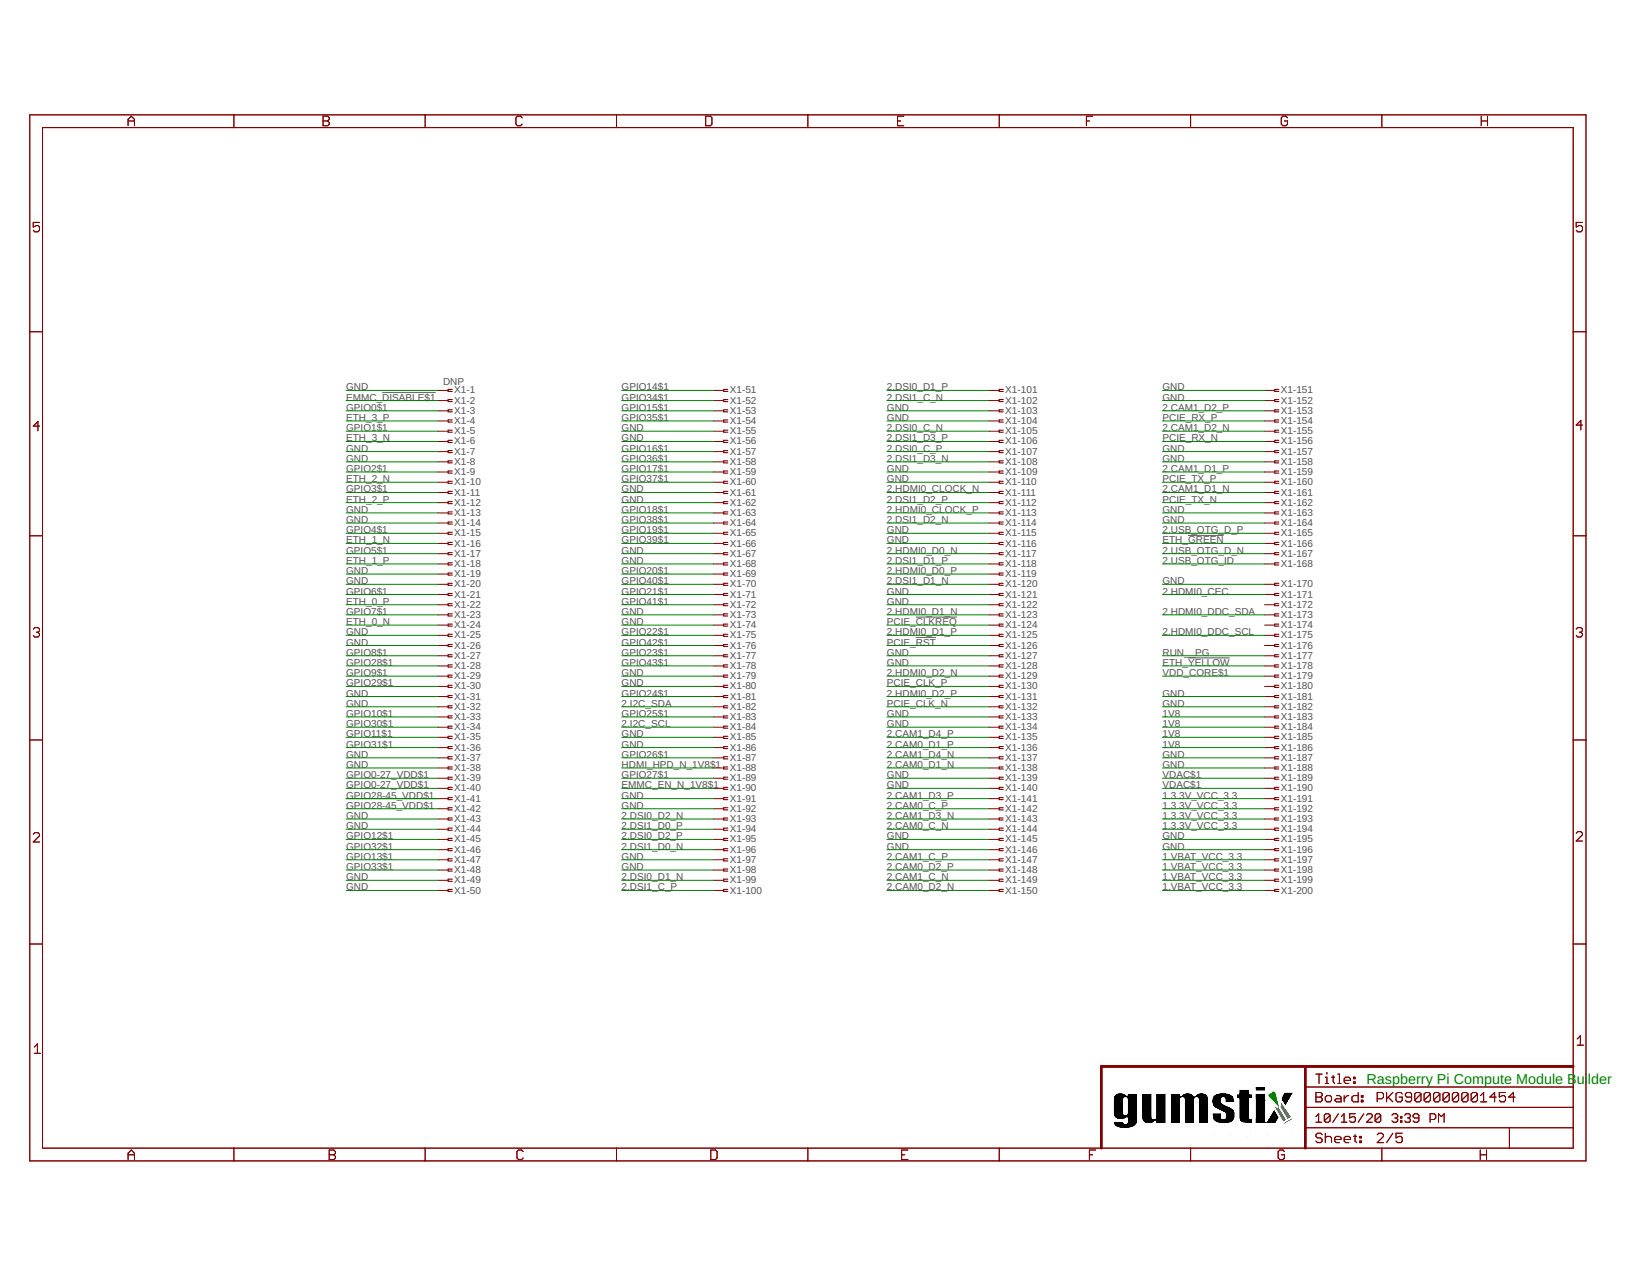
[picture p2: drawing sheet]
<svg xmlns="http://www.w3.org/2000/svg" width="279mm" height="216mm" viewBox="0 0 279 216" stroke-linecap="round" stroke-linejoin="round" font-family="sans-serif">
<defs><g id="words">
<g font-size="2.4" fill="#008000">
<text x="231.3" y="183.5">Raspberry Pi Compute Module B</text>
<text x="266.8" y="183.5">ui</text>
<text x="268.7" y="183.5">lder</text>
</g>
<g font-size="1.7" fill="#505050">
<text x="75" y="65.2">DNP</text>
<text x="58.6" y="66.1">GND</text>
<text x="58.6" y="69.5">GPIO0$1</text>
<text x="58.6" y="67.8">EMMC_DISABLE$1</text>
<text x="58.6" y="71.2">ETH_3_P</text>
<text x="76.9" y="66.6">X1-1</text>
<text x="76.9" y="68.3">X1-2</text>
<text x="76.9" y="70">X1-3</text>
<text x="76.9" y="71.8">X1-4</text>
<text x="105.2" y="66.1">GPIO14$1</text>
<text x="105.2" y="67.8">GPIO34$1</text>
<text x="105.2" y="69.5">GPIO15$1</text>
<text x="105.2" y="71.2">GPIO35$1</text>
<text x="123.5" y="66.6">X1-51</text>
<text x="123.5" y="68.3">X1-52</text>
<text x="123.5" y="70">X1-53</text>
<text x="123.5" y="71.8">X1-54</text>
<text x="150.1" y="69.5">GND</text>
<text x="150.1" y="71.2">GND</text>
<text x="150.1" y="66.1">2.DSI0_D1_P</text>
<text x="150.1" y="67.8">2.DSI1_C_N</text>
<text x="170.1" y="66.6">X1-101</text>
<text x="170.1" y="68.3">X1-102</text>
<text x="170.1" y="70">X1-103</text>
<text x="170.1" y="71.8">X1-104</text>
<text x="196.7" y="66.1">GND</text>
<text x="196.7" y="67.8">GND</text>
<text x="196.7" y="69.5">2.CAM1_D2_P</text>
<text x="196.7" y="71.2">PCIE_RX_P</text>
<text x="216.8" y="66.6">X1-151</text>
<text x="216.8" y="68.3">X1-152</text>
<text x="216.8" y="70">X1-153</text>
<text x="216.8" y="71.8">X1-154</text>
<text x="58.6" y="76.4">GND</text>
<text x="58.6" y="73">GPIO1$1</text>
<text x="58.6" y="74.7">ETH_3_N</text>
<text x="76.9" y="73.5">X1-5</text>
<text x="76.9" y="75.2">X1-6</text>
<text x="76.9" y="76.9">X1-7</text>
<text x="105.2" y="73">GND</text>
<text x="105.2" y="74.7">GND</text>
<text x="105.2" y="76.4">GPIO16$1</text>
<text x="123.5" y="73.5">X1-55</text>
<text x="123.5" y="75.2">X1-56</text>
<text x="123.5" y="76.9">X1-57</text>
<text x="150.1" y="73">2.DSI0_C_N</text>
<text x="150.1" y="76.4">2.DSI0_C_P</text>
<text x="150.1" y="74.7">2.DSI1_D3_P</text>
<text x="170.1" y="73.5">X1-105</text>
<text x="170.1" y="75.2">X1-106</text>
<text x="170.1" y="76.9">X1-107</text>
<text x="196.7" y="76.4">GND</text>
<text x="196.7" y="73">2.CAM1_D2_N</text>
<text x="196.7" y="74.7">PCIE_RX_N</text>
<text x="216.8" y="73.5">X1-155</text>
<text x="216.8" y="75.2">X1-156</text>
<text x="216.8" y="76.9">X1-157</text>
<text x="58.6" y="78.1">GND</text>
<text x="58.6" y="79.9">GPIO2$1</text>
<text x="58.6" y="83.3">GPIO3$1</text>
<text x="58.6" y="81.6">ETH_2_N</text>
<text x="76.9" y="78.7">X1-8</text>
<text x="76.9" y="80.4">X1-9</text>
<text x="76.9" y="82.1">X1-10</text>
<text x="76.9" y="83.8">X1-11</text>
<text x="105.2" y="83.3">GND</text>
<text x="105.2" y="78.1">GPIO36$1</text>
<text x="105.2" y="79.9">GPIO17$1</text>
<text x="105.2" y="81.6">GPIO37$1</text>
<text x="123.5" y="78.7">X1-58</text>
<text x="123.5" y="80.4">X1-59</text>
<text x="123.5" y="82.1">X1-60</text>
<text x="123.5" y="83.8">X1-61</text>
<text x="150.1" y="79.9">GND</text>
<text x="150.1" y="81.6">GND</text>
<text x="150.1" y="83.3">2.HDMI0_CLOCK_N</text>
<text x="150.1" y="78.1">2.DSI1_D3_N</text>
<text x="170.1" y="78.7">X1-108</text>
<text x="170.1" y="80.4">X1-109</text>
<text x="170.1" y="82.1">X1-110</text>
<text x="170.1" y="83.8">X1-111</text>
<text x="196.7" y="78.1">GND</text>
<text x="196.7" y="79.9">2.CAM1_D1_P</text>
<text x="196.7" y="83.3">2.CAM1_D1_N</text>
<text x="196.7" y="81.6">PCIE_TX_P</text>
<text x="216.8" y="78.7">X1-158</text>
<text x="216.8" y="80.4">X1-159</text>
<text x="216.8" y="82.1">X1-160</text>
<text x="216.8" y="83.8">X1-161</text>
<text x="58.6" y="86.8">GND</text>
<text x="58.6" y="88.5">GND</text>
<text x="58.6" y="85">ETH_2_P</text>
<text x="76.9" y="85.6">X1-12</text>
<text x="76.9" y="87.3">X1-13</text>
<text x="76.9" y="89">X1-14</text>
<text x="105.2" y="85">GND</text>
<text x="105.2" y="86.8">GPIO18$1</text>
<text x="105.2" y="88.5">GPIO38$1</text>
<text x="123.5" y="85.6">X1-62</text>
<text x="123.5" y="87.3">X1-63</text>
<text x="123.5" y="89">X1-64</text>
<text x="150.1" y="86.8">2.HDMI0_CLOCK_P</text>
<text x="150.1" y="85">2.DSI1_D2_P</text>
<text x="150.1" y="88.5">2.DSI1_D2_N</text>
<text x="170.1" y="85.6">X1-112</text>
<text x="170.1" y="87.3">X1-113</text>
<text x="170.1" y="89">X1-114</text>
<text x="196.7" y="86.8">GND</text>
<text x="196.7" y="88.5">GND</text>
<text x="196.7" y="85">PCIE_TX_N</text>
<text x="216.8" y="85.6">X1-162</text>
<text x="216.8" y="87.3">X1-163</text>
<text x="216.8" y="89">X1-164</text>
<text x="58.6" y="90.2">GPIO4$1</text>
<text x="58.6" y="93.7">GPIO5$1</text>
<text x="58.6" y="92">ETH_1_N</text>
<text x="58.6" y="95.4">ETH_1_P</text>
<text x="76.9" y="90.7">X1-15</text>
<text x="76.9" y="92.5">X1-16</text>
<text x="76.9" y="94.2">X1-17</text>
<text x="76.9" y="95.9">X1-18</text>
<text x="105.2" y="93.7">GND</text>
<text x="105.2" y="95.4">GND</text>
<text x="105.2" y="90.2">GPIO19$1</text>
<text x="105.2" y="92">GPIO39$1</text>
<text x="123.5" y="90.7">X1-65</text>
<text x="123.5" y="92.5">X1-66</text>
<text x="123.5" y="94.2">X1-67</text>
<text x="123.5" y="95.9">X1-68</text>
<text x="150.1" y="90.2">GND</text>
<text x="150.1" y="92">GND</text>
<text x="150.1" y="93.7">2.HDMI0_D0_N</text>
<text x="150.1" y="95.4">2.DSI1_D1_P</text>
<text x="170.1" y="90.7">X1-115</text>
<text x="170.1" y="92.5">X1-116</text>
<text x="170.1" y="94.2">X1-117</text>
<text x="170.1" y="95.9">X1-118</text>
<text x="196.7" y="90.2">2.USB_OTG_D_P</text>
<text x="196.7" y="92">ETH_GREEN</text>
<text x="196.7" y="93.7">2.USB_OTG_D_N</text>
<text x="196.7" y="95.4">2.USB_OTG_ID</text>
<text x="216.8" y="90.7">X1-165</text>
<text x="216.8" y="92.5">X1-166</text>
<text x="216.8" y="94.2">X1-167</text>
<text x="216.8" y="95.9">X1-168</text>
<text x="58.6" y="97.1">GND</text>
<text x="58.6" y="98.9">GND</text>
<text x="58.6" y="100.6">GPIO6$1</text>
<text x="76.9" y="97.7">X1-19</text>
<text x="76.9" y="99.4">X1-20</text>
<text x="76.9" y="101.1">X1-21</text>
<text x="105.2" y="97.1">GPIO20$1</text>
<text x="105.2" y="98.9">GPIO40$1</text>
<text x="105.2" y="100.6">GPIO21$1</text>
<text x="123.5" y="97.7">X1-69</text>
<text x="123.5" y="99.4">X1-70</text>
<text x="123.5" y="101.1">X1-71</text>
<text x="150.1" y="100.6">GND</text>
<text x="150.1" y="97.1">2.HDMI0_D0_P</text>
<text x="150.1" y="98.9">2.DSI1_D1_N</text>
<text x="170.1" y="97.7">X1-119</text>
<text x="170.1" y="99.4">X1-120</text>
<text x="170.1" y="101.1">X1-121</text>
<text x="196.7" y="98.9">GND</text>
<text x="196.7" y="100.6">2.HDMI0_CEC</text>
<text x="216.8" y="99.4">X1-170</text>
<text x="216.8" y="101.1">X1-171</text>
<text x="58.6" y="107.5">GND</text>
<text x="58.6" y="104">GPIO7$1</text>
<text x="58.6" y="105.8">ETH_0_N</text>
<text x="58.6" y="102.3">ETH_0_P</text>
<text x="76.9" y="102.8">X1-22</text>
<text x="76.9" y="104.6">X1-23</text>
<text x="76.9" y="106.3">X1-24</text>
<text x="105.2" y="104">GND</text>
<text x="105.2" y="105.8">GND</text>
<text x="105.2" y="102.3">GPIO41$1</text>
<text x="105.2" y="107.5">GPIO22$1</text>
<text x="123.5" y="102.8">X1-72</text>
<text x="123.5" y="104.6">X1-73</text>
<text x="123.5" y="106.3">X1-74</text>
<text x="150.1" y="102.3">GND</text>
<text x="150.1" y="104">2.HDMI0_D1_N</text>
<text x="150.1" y="107.5">2.HDMI0_D1_P</text>
<text x="150.1" y="105.8">PCIE_CLKREQ</text>
<text x="170.1" y="102.8">X1-122</text>
<text x="170.1" y="104.6">X1-123</text>
<text x="170.1" y="106.3">X1-124</text>
<text x="196.7" y="104">2.HDMI0_DDC_SDA</text>
<text x="196.7" y="107.5">2.HDMI0_DDC_SCL</text>
<text x="216.8" y="102.8">X1-172</text>
<text x="216.8" y="104.6">X1-173</text>
<text x="216.8" y="106.3">X1-174</text>
<text x="58.6" y="109.2">GND</text>
<text x="58.6" y="111">GPIO8$1</text>
<text x="58.6" y="112.7">GPIO28$1</text>
<text x="76.9" y="108">X1-25</text>
<text x="76.9" y="109.7">X1-26</text>
<text x="76.9" y="111.5">X1-27</text>
<text x="76.9" y="113.2">X1-28</text>
<text x="105.2" y="109.2">GPIO42$1</text>
<text x="105.2" y="111">GPIO23$1</text>
<text x="105.2" y="112.7">GPIO43$1</text>
<text x="123.5" y="108">X1-75</text>
<text x="123.5" y="109.7">X1-76</text>
<text x="123.5" y="111.5">X1-77</text>
<text x="123.5" y="113.2">X1-78</text>
<text x="150.1" y="111">GND</text>
<text x="150.1" y="112.7">GND</text>
<text x="150.1" y="109.2">PCIE_RST</text>
<text x="170.1" y="108">X1-125</text>
<text x="170.1" y="109.7">X1-126</text>
<text x="170.1" y="111.5">X1-127</text>
<text x="170.1" y="113.2">X1-128</text>
<text x="196.7" y="112.7">ETH_YELLOW</text>
<text x="196.7" y="111">RUN__PG</text>
<text x="216.8" y="108">X1-175</text>
<text x="216.8" y="109.7">X1-176</text>
<text x="216.8" y="111.5">X1-177</text>
<text x="216.8" y="113.2">X1-178</text>
<text x="58.6" y="117.9">GND</text>
<text x="58.6" y="119.6">GND</text>
<text x="58.6" y="114.4">GPIO9$1</text>
<text x="58.6" y="116.1">GPIO29$1</text>
<text x="76.9" y="114.9">X1-29</text>
<text x="76.9" y="116.6">X1-30</text>
<text x="76.9" y="118.4">X1-31</text>
<text x="105.2" y="114.4">GND</text>
<text x="105.2" y="116.1">GND</text>
<text x="105.2" y="117.9">GPIO24$1</text>
<text x="105.2" y="119.6">2.I2C_SDA</text>
<text x="123.5" y="114.9">X1-79</text>
<text x="123.5" y="116.6">X1-80</text>
<text x="123.5" y="118.4">X1-81</text>
<text x="150.1" y="114.4">2.HDMI0_D2_N</text>
<text x="150.1" y="117.9">2.HDMI0_D2_P</text>
<text x="150.1" y="116.1">PCIE_CLK_P</text>
<text x="150.1" y="119.6">PCIE_CLK_N</text>
<text x="170.1" y="114.9">X1-129</text>
<text x="170.1" y="116.6">X1-130</text>
<text x="170.1" y="118.4">X1-131</text>
<text x="196.7" y="117.9">GND</text>
<text x="196.7" y="119.6">GND</text>
<text x="196.7" y="114.4">VDD_CORE$1</text>
<text x="216.8" y="114.9">X1-179</text>
<text x="216.8" y="116.6">X1-180</text>
<text x="216.8" y="118.4">X1-181</text>
<text x="58.6" y="121.3">GPIO10$1</text>
<text x="58.6" y="123">GPIO30$1</text>
<text x="58.6" y="124.8">GPIO11$1</text>
<text x="76.9" y="120.1">X1-32</text>
<text x="76.9" y="121.8">X1-33</text>
<text x="76.9" y="123.6">X1-34</text>
<text x="76.9" y="125.3">X1-35</text>
<text x="105.2" y="124.8">GND</text>
<text x="105.2" y="121.3">GPIO25$1</text>
<text x="105.2" y="123">2.I2C_SCL</text>
<text x="123.5" y="120.1">X1-82</text>
<text x="123.5" y="121.8">X1-83</text>
<text x="123.5" y="123.6">X1-84</text>
<text x="123.5" y="125.3">X1-85</text>
<text x="150.1" y="121.3">GND</text>
<text x="150.1" y="123">GND</text>
<text x="150.1" y="124.8">2.CAM1_D4_P</text>
<text x="170.1" y="120.1">X1-132</text>
<text x="170.1" y="121.8">X1-133</text>
<text x="170.1" y="123.6">X1-134</text>
<text x="170.1" y="125.3">X1-135</text>
<text x="196.7" y="121.3">1V8</text>
<text x="196.7" y="123">1V8</text>
<text x="196.7" y="124.8">1V8</text>
<text x="216.8" y="120.1">X1-182</text>
<text x="216.8" y="121.8">X1-183</text>
<text x="216.8" y="123.6">X1-184</text>
<text x="216.8" y="125.3">X1-185</text>
<text x="58.6" y="128.2">GND</text>
<text x="58.6" y="129.9">GND</text>
<text x="58.6" y="126.5">GPIO31$1</text>
<text x="58.6" y="131.7">GPIO0-27_VDD$1</text>
<text x="76.9" y="127">X1-36</text>
<text x="76.9" y="128.7">X1-37</text>
<text x="76.9" y="130.5">X1-38</text>
<text x="105.2" y="126.5">GND</text>
<text x="105.2" y="128.2">GPIO26$1</text>
<text x="105.2" y="129.9">HDMI_HPD_N_1V8$1</text>
<text x="105.2" y="131.7">GPIO27$1</text>
<text x="123.5" y="127">X1-86</text>
<text x="123.5" y="128.7">X1-87</text>
<text x="123.5" y="130.5">X1-88</text>
<text x="150.1" y="131.7">GND</text>
<text x="150.1" y="126.5">2.CAM0_D1_P</text>
<text x="150.1" y="128.2">2.CAM1_D4_N</text>
<text x="150.1" y="129.9">2.CAM0_D1_N</text>
<text x="170.1" y="127">X1-136</text>
<text x="170.1" y="128.7">X1-137</text>
<text x="170.1" y="130.5">X1-138</text>
<text x="196.7" y="128.2">GND</text>
<text x="196.7" y="129.9">GND</text>
<text x="196.7" y="131.7">VDAC$1</text>
<text x="196.7" y="126.5">1V8</text>
<text x="216.8" y="127">X1-186</text>
<text x="216.8" y="128.7">X1-187</text>
<text x="216.8" y="130.5">X1-188</text>
<text x="58.6" y="135.1">GPIO28-45_VDD$1</text>
<text x="58.6" y="136.9">GPIO28-45_VDD$1</text>
<text x="58.6" y="133.4">GPIO0-27_VDD$1</text>
<text x="76.9" y="132.2">X1-39</text>
<text x="76.9" y="133.9">X1-40</text>
<text x="76.9" y="135.6">X1-41</text>
<text x="76.9" y="137.4">X1-42</text>
<text x="105.2" y="135.1">GND</text>
<text x="105.2" y="136.9">GND</text>
<text x="105.2" y="133.4">EMMC_EN_N_1V8$1</text>
<text x="123.5" y="132.2">X1-89</text>
<text x="123.5" y="133.9">X1-90</text>
<text x="123.5" y="135.6">X1-91</text>
<text x="123.5" y="137.4">X1-92</text>
<text x="150.1" y="133.4">GND</text>
<text x="150.1" y="135.1">2.CAM1_D3_P</text>
<text x="150.1" y="136.9">2.CAM0_C_P</text>
<text x="170.1" y="132.2">X1-139</text>
<text x="170.1" y="133.9">X1-140</text>
<text x="170.1" y="135.6">X1-141</text>
<text x="170.1" y="137.4">X1-142</text>
<text x="196.7" y="135.1">1.3.3V_VCC_3.3</text>
<text x="196.7" y="136.9">1.3.3V_VCC_3.3</text>
<text x="196.7" y="133.4">VDAC$1</text>
<text x="216.8" y="132.2">X1-189</text>
<text x="216.8" y="133.9">X1-190</text>
<text x="216.8" y="135.6">X1-191</text>
<text x="216.8" y="137.4">X1-192</text>
<text x="58.6" y="138.6">GND</text>
<text x="58.6" y="140.3">GND</text>
<text x="58.6" y="142">GPIO12$1</text>
<text x="58.6" y="143.8">GPIO32$1</text>
<text x="76.9" y="139.1">X1-43</text>
<text x="76.9" y="140.8">X1-44</text>
<text x="76.9" y="142.6">X1-45</text>
<text x="105.2" y="138.6">2.DSI0_D2_N</text>
<text x="105.2" y="142">2.DSI0_D2_P</text>
<text x="105.2" y="140.3">2.DSI1_D0_P</text>
<text x="105.2" y="143.8">2.DSI1_D0_N</text>
<text x="123.5" y="139.1">X1-93</text>
<text x="123.5" y="140.8">X1-94</text>
<text x="123.5" y="142.6">X1-95</text>
<text x="150.1" y="142">GND</text>
<text x="150.1" y="143.8">GND</text>
<text x="150.1" y="138.6">2.CAM1_D3_N</text>
<text x="150.1" y="140.3">2.CAM0_C_N</text>
<text x="170.1" y="139.1">X1-143</text>
<text x="170.1" y="140.8">X1-144</text>
<text x="170.1" y="142.6">X1-145</text>
<text x="196.7" y="142">GND</text>
<text x="196.7" y="143.8">GND</text>
<text x="196.7" y="138.6">1.3.3V_VCC_3.3</text>
<text x="196.7" y="140.3">1.3.3V_VCC_3.3</text>
<text x="216.8" y="139.1">X1-193</text>
<text x="216.8" y="140.8">X1-194</text>
<text x="216.8" y="142.6">X1-195</text>
<text x="58.6" y="148.9">GND</text>
<text x="58.6" y="145.5">GPIO13$1</text>
<text x="58.6" y="147.2">GPIO33$1</text>
<text x="76.9" y="144.3">X1-46</text>
<text x="76.9" y="146">X1-47</text>
<text x="76.9" y="147.7">X1-48</text>
<text x="76.9" y="149.5">X1-49</text>
<text x="105.2" y="145.5">GND</text>
<text x="105.2" y="147.2">GND</text>
<text x="105.2" y="148.9">2.DSI0_D1_N</text>
<text x="123.5" y="144.3">X1-96</text>
<text x="123.5" y="146">X1-97</text>
<text x="123.5" y="147.7">X1-98</text>
<text x="123.5" y="149.5">X1-99</text>
<text x="150.1" y="145.5">2.CAM1_C_P</text>
<text x="150.1" y="147.2">2.CAM0_D2_P</text>
<text x="150.1" y="148.9">2.CAM1_C_N</text>
<text x="170.1" y="144.3">X1-146</text>
<text x="170.1" y="146">X1-147</text>
<text x="170.1" y="147.7">X1-148</text>
<text x="170.1" y="149.5">X1-149</text>
<text x="196.7" y="145.5">1.VBAT_VCC_3.3</text>
<text x="196.7" y="147.2">1.VBAT_VCC_3.3</text>
<text x="196.7" y="148.9">1.VBAT_VCC_3.3</text>
<text x="216.8" y="144.3">X1-196</text>
<text x="216.8" y="146">X1-197</text>
<text x="216.8" y="147.7">X1-198</text>
<text x="216.8" y="149.5">X1-199</text>
<text x="58.6" y="150.7">GND</text>
<text x="76.9" y="151.2">X1-50</text>
<text x="105.2" y="150.7">2.DSI1_C_P</text>
<text x="123.5" y="151.2">X1-100</text>
<text x="150.1" y="150.7">2.CAM0_D2_N</text>
<text x="170.1" y="151.2">X1-150</text>
<text x="196.7" y="150.7">1.VBAT_VCC_3.3</text>
<text x="216.8" y="151.2">X1-200</text>
</g>
</g></defs>
<path d="M64.7 66.4h9M201 90.6h6.1M155 104.4h6.9M155 107.9h3.4M201 111.3h7.1" fill="none" stroke="#505050" stroke-width=".17"/>
<g fill="none" stroke="#800000" stroke-width=".17">
<path d="M5 19.4h263.4v177h-263.4zM39.6 19.4v2.2M54.7 19.7h.8l.2 .2v.3l-.2 .3 .2 .2v.3l-.2 .3h-.8zM71.9 19.4v2.2M88.4 19.9l-.3-.2h-.5l-.3 .2v1.1l.3 .3h.5l.3-.3M104.3 19.4v2.2M119.4 19.7h.8l.3 .2v1.1l-.3 .3h-.8zM136.7 19.4v2.2M153 19.7h-1.1v1.6h1.1M169.1 19.4v2.2M184.9 19.7h-1v1.6M201.5 19.4v2.2"/>
<path d="M217.9 19.9l-.3-.2h-.5l-.3 .2v1.1l.3 .3h.5l.3-.3v-.5h-.5M233.8 19.4v2.2M250.7 19.7v1.6M251.7 19.7v1.6M6.7 37.6h-1.1v.8l.6-.2h.2l.3 .2v.5l-.3 .3h-.5l-.3-.3M7.2 21.6h259v172.7h-259zM21.7 21.3v-1.1l.5-.5 .6 .5v1.1M21.7 20.5h1.1M54.7 20.5h.8M151.9 20.5h.5M183.9 20.5h.5M250.7 20.5h1"/>
<path d="M267.8 37.6h-1.1v.8l.6-.2h.2l.3 .2v.5l-.3 .3h-.5l-.3-.3M5 56.1h2.2M266.2 56.1h2.2M6.7 72.1h-1.1l.8-.8v1.6M74.1 66.1h1.7M74.1 67.8h1.7M74.1 69.5h1.7M74.1 71.2h1.7M74.1 73h1.7M74.1 74.7h1.7M74.1 76.4h1.7M74.1 78.1h1.7"/>
<path d="M74.1 79.9h1.7M120.7 66.1h1.8M120.7 67.8h1.8M120.7 69.5h1.8M120.7 71.2h1.8M120.7 73h1.8M120.7 74.7h1.8M120.7 76.4h1.8M120.7 78.1h1.8M120.7 79.9h1.8M167.4 66.1h1.7M167.4 67.8h1.7"/>
<path d="M167.4 69.5h1.7M167.4 71.2h1.7M167.4 73h1.7M167.4 74.7h1.7M167.4 76.4h1.7M167.4 78.1h1.7M167.4 79.9h1.7M214 66.1h1.7M214 67.8h1.7M214 69.5h1.7M214 71.2h1.7M214 73h1.7"/>
<path d="M214 74.7h1.7M214 76.4h1.7M214 78.1h1.7M214 79.9h1.7M267.8 71.9h-1.1l.8-.8v1.6M5 90.7h2.2M74.1 81.6h1.7M74.1 83.3h1.7M74.1 85h1.7M74.1 86.8h1.7M74.1 88.5h1.7M74.1 90.2h1.7"/>
<path d="M74.1 91.9h1.7M74.1 93.7h1.7M74.1 95.4h1.7M74.1 97.1h1.7M74.1 98.9h1.7M120.7 81.6h1.8M120.7 83.3h1.8M120.7 85h1.8M120.7 86.8h1.8M120.7 88.5h1.8M120.7 90.2h1.8M120.7 91.9h1.8"/>
<path d="M120.7 93.7h1.8M120.7 95.4h1.8M120.7 97.1h1.8M120.7 98.9h1.8M167.4 81.6h1.7M167.4 83.3h1.7M167.4 85h1.7M167.4 86.8h1.7M167.4 88.5h1.7M167.4 90.2h1.7M167.4 91.9h1.7M167.4 93.7h1.7"/>
<path d="M167.4 95.4h1.7M167.4 97.1h1.7M167.4 98.9h1.7M214 81.6h1.7M214 83.3h1.7M214 85h1.7M214 86.8h1.7M214 88.5h1.7M214 90.2h1.7M214 91.9h1.7M214 93.7h1.7M214 95.4h1.7"/>
<path d="M214 98.9h1.7M266.2 90.7h2.2M5.6 106.4l.3-.2h.5l.3 .2v.3l-.3 .3M6.2 107h.2M6.4 107l.3 .3v.2l-.3 .3h-.5l-.3-.3M74.1 100.6h1.7M74.1 102.3h1.7M74.1 104h1.7M74.1 105.8h1.7M74.1 107.5h1.7M74.1 109.2h1.7M74.1 111h1.7"/>
<path d="M74.1 112.7h1.7M74.1 114.4h1.7M74.1 116.1h1.7M74.1 117.9h1.7M74.1 119.6h1.7M120.7 100.6h1.8M120.7 102.3h1.8M120.7 104h1.8M120.7 105.8h1.8M120.7 107.5h1.8M120.7 109.2h1.8M120.7 111h1.8"/>
<path d="M120.7 112.7h1.8M120.7 114.4h1.8M120.7 116.1h1.8M120.7 117.9h1.8M120.7 119.6h1.8M167.4 100.6h1.7M167.4 102.3h1.7M167.4 104h1.7M167.4 105.8h1.7M167.4 107.5h1.7M167.4 109.2h1.7M167.4 111h1.7"/>
<path d="M167.4 112.7h1.7M167.4 114.4h1.7M167.4 116.1h1.7M167.4 117.9h1.7M167.4 119.6h1.7M214 100.6h1.7M214 102.3h1.7M214 104h1.7M214 105.8h1.7M214 107.5h1.7M214 109.2h1.7M214 111h1.7"/>
<path d="M214 112.7h1.7M214 114.4h1.7M214 116.1h1.7M214 117.9h1.7M214 119.6h1.7M266.7 106.4l.3-.2h.5l.3 .2v.3l-.3 .3M267.3 107h.2M267.5 107l.3 .3v.2l-.3 .3h-.5l-.3-.3M5 125.2h2.2M74.1 121.3h1.7M74.1 123h1.7M74.1 124.8h1.7"/>
<path d="M74.1 126.5h1.7M74.1 128.2h1.7M74.1 129.9h1.7M74.1 131.7h1.7M74.1 133.4h1.7M74.1 135.1h1.7M74.1 136.8h1.7M74.1 138.6h1.7M120.7 121.3h1.8M120.7 123h1.8M120.7 124.8h1.8M120.7 126.5h1.8"/>
<path d="M120.7 128.2h1.8M120.7 129.9h1.8M120.7 131.7h1.8M120.7 133.4h1.8M120.7 135.1h1.8M120.7 136.8h1.8M120.7 138.6h1.8M167.4 121.3h1.7M167.4 123h1.7M167.4 124.8h1.7M167.4 126.5h1.7M167.4 128.2h1.7"/>
<path d="M167.4 129.9h1.7M167.4 131.7h1.7M167.4 133.4h1.7M167.4 135.1h1.7M167.4 136.8h1.7M167.4 138.6h1.7M214 121.3h1.7M214 123h1.7M214 124.8h1.7M214 126.5h1.7M214 128.2h1.7M214 129.9h1.7"/>
<path d="M214 131.7h1.7M214 133.4h1.7M214 135.1h1.7M214 136.8h1.7M214 138.6h1.7M266.2 125.2h2.2M5 159.7h2.2M5.6 141.2l.3-.3h.5l.3 .3v.2l-1.1 1.1h1.1M74.1 140.3h1.7M74.1 142h1.7M74.1 143.8h1.7M74.1 145.5h1.7"/>
<path d="M74.1 147.2h1.7M74.1 148.9h1.7M74.1 150.7h1.7M120.7 140.3h1.8M120.7 142h1.8M120.7 143.8h1.8M120.7 145.5h1.8M120.7 147.2h1.8M120.7 148.9h1.8M120.7 150.7h1.8M167.4 140.3h1.7M167.4 142h1.7"/>
<path d="M167.4 143.8h1.7M167.4 145.5h1.7M167.4 147.2h1.7M167.4 148.9h1.7M167.4 150.7h1.7M214 140.3h1.7M214 142h1.7M214 143.8h1.7M214 145.5h1.7M214 147.2h1.7M214 148.9h1.7M214 150.7h1.7"/>
<path d="M266.2 159.7h2.2M266.7 141l.3-.3h.5l.3 .3v.2l-1.1 1.1h1.1M5.8 177.2l.5-.6v1.6M5.8 178.2h1.1M266.9 175.8l.5-.5v1.5M266.9 176.8h1.1M21.7 196.2v-1.1l.5-.5 .6 .5v1.1M21.7 195.4h1.1M39.6 194.3v2.1M55.7 195.4h.8M55.7 194.6h.8l.3 .3v.2l-.3 .3 .3 .3v.2l-.3 .3h-.8zM71.9 194.3v2.1"/>
<path d="M88.5 194.9l-.2-.3h-.6l-.2 .3v1l.2 .3h.6l.2-.3M104.3 194.3v2.1M120.3 194.6h.8l.2 .3v1l-.2 .3h-.8zM136.7 194.3v2.1M152.6 195.4h.5M153.6 194.6h-1v1.6h1M169.1 194.3v2.1M184.4 195.4h.5M185.4 194.6h-1v1.6M201.5 194.3v2.1M217.4 194.9l-.3-.3h-.5l-.3 .3v1l.3 .3h.5l.3-.3v-.5h-.6M220.9 190.8h45.3"/>
<path d="M220.9 187.4h45.3M220.9 183.9h45.3M222.7 184.8h.8l.3 .3v.3l-.3 .2 .3 .3v.3l-.3 .2h-.8zM222.7 185.6h.8M222.7 188.9l.5-.5v1.5M222.7 189.9h.9M222.7 181.7h1.1M223.2 181.7v1.6M223.8 192l-.3-.3h-.5l-.3 .3v.3l.3 .2h.5l.3 .3v.3l-.3 .2h-.5l-.3-.2M224.3 185.6l.3-.2h.5l.2 .2v.6l-.2 .2h-.5l-.3-.2zM224.3 192.5l.3-.2h.5l.2 .2v.8M224.3 191.7v1.6"/>
<path d="M224.3 182.3h.3v1M224.3 183.3h.5M224.6 181.5v.2M225.1 188.7v1l-.3 .2h-.4l-.3-.2M225.1 188.7l-.3-.3h-.4l-.3 .3v1M225.1 188.7l-1 1M225.3 182.3h.6M225.6 182v1l.3 .3M225.9 192.8h1v-.3l-.2-.2h-.6l-.2 .2v.6l.2 .2h.6M226.1 185.4h.6l.2 .2v.8h-.8l-.2-.2 .2-.3h.8M226.4 181.7h.3v1.6M226.4 183.3h.5"/>
<path d="M226.5 188.4l-.9 1.5M227 189.9h.9M227 188.9l.5-.5v1.5M227.5 192.8h1v-.3l-.2-.2h-.6l-.2 .2v.6l.2 .2h.6M227.5 182.8h1v-.3l-.2-.2h-.6l-.2 .2v.5l.2 .3h.6M227.5 185.4v1M228.3 185.4h-.3l-.5 .5M229.1 192.3h.5M229.1 182.3h.2v.2h-.2zM229.1 183h.2v.3h-.2zM229.3 192v1.1l.3 .2M229.4 188.4h-1v.8l.7-.3 .3 .3v.5l-.3 .2h-.4l-.3-.2"/>
<path d="M229.8 184.8v1.6h-.7l-.3-.2v-.6l.3-.2h.7M230.1 193.1h.3v.2h-.3zM230.1 192.3h.3v.2h-.3zM230.4 186.2h.3v.2h-.3zM230.4 185.4h.3v.2h-.3zM230.8 188.4l-1 1.5M231.3 188.7l.2-.3h.5l.2 .3v.2l-.9 1h.9M233.1 185.9h.7l.3-.3v-.5l-.3-.3h-.7v1.6M233.1 192l.2-.3h.5l.3 .3v.3l-1 1h1M233.7 188.7v1l-.3 .2h-.5l-.2-.2M233.7 188.7l-.3-.3h-.5l-.2 .3v1M233.7 188.7l-1 1"/>
<path d="M233.8 194.3v2.1M234.7 184.8v1.6M234.9 185.6l.8 .8M235.6 188.7l.2-.3h.5l.2 .3v.2l-.2 .3M235.7 184.8l-1 1.1M235.7 191.7l-1 1.6M236.1 189.2h.2M236.3 189.2l.2 .2v.3l-.2 .2h-.5l-.2-.2M237 189.7h.2v.2h-.2zM237 188.9h.2v.3h-.2zM237.3 185.1l-.3-.3h-.5l-.3 .3v1.1l.3 .2h.5l.3-.2v-.6h-.5M237.3 191.7h-1.1v.8l.8-.2 .3 .2v.6l-.3 .2h-.5l-.3-.2"/>
<path d="M237.7 188.7l.3-.3h.4l.3 .3v.2l-.3 .3M238.2 189.2h.2M238.4 189.2l.3 .2v.3l-.3 .2h-.4l-.3-.2M238.9 185.6h-.8l-.3-.2v-.3l.3-.3h.5l.3 .3v1.1l-.3 .2h-.5l-.3-.2M240.1 189.2h-.7l-.3-.3v-.2l.3-.3h.5l.2 .3v1l-.2 .2h-.5l-.3-.2M240.5 185.1l-.3-.3h-.5l-.3 .3v1.1M240.5 185.1v1.1l-.3 .2h-.5l-.3-.2M240.5 185.1l-1.1 1.1M242 189.4h.7l.3-.2v-.5l-.3-.3h-.7v1.5M242.1 185.1l-.3-.3h-.5l-.3 .3v1.1M242.1 185.1v1.1l-.3 .2h-.5l-.3-.2M242.1 185.1l-1.1 1.1"/>
<path d="M243.4 189.9v-1.5l.5 .5 .5-.5v1.5M243.7 185.1l-.3-.3h-.5l-.3 .3v1.1M243.7 185.1v1.1l-.3 .2h-.5l-.3-.2M243.7 185.1l-1.1 1.1M245.3 185.1l-.3-.3h-.5l-.3 .3v1.1M245.3 185.1v1.1l-.3 .2h-.5l-.3-.2M245.3 185.1l-1.1 1.1M246.8 185.1l-.2-.3h-.6l-.2 .3v1.1M246.8 185.1v1.1l-.2 .2h-.6l-.2-.2M246.8 185.1l-1 1.1M248.4 185.1l-.2-.3h-.6l-.2 .3v1.1M248.4 185.1v1.1l-.2 .2h-.6l-.2-.2"/>
<path d="M248.4 185.1l-1 1.1M250 185.1l-.2-.3h-.6l-.2 .3v1.1M250 185.1v1.1l-.2 .2h-.6l-.2-.2M250 185.1l-1 1.1M250.5 195.4h1.1M250.5 194.6v1.6M250.5 186.4h1.1M250.5 185.4l.6-.6v1.6M251.6 194.6v1.6M253.2 185.6h-1.1l.8-.8v1.6M254.8 184.8h-1.1v.8l.6-.2h.2l.3 .2v.6l-.3 .2h-.5l-.3-.2M255.4 190.8v3.5"/>
<path d="M256.4 185.6h-1.1l.8-.8v1.6"/>
</g>
<path d="M220.9 180.4v13.9M266.2 180.4h-79.8v13.9" fill="none" stroke="#800000" stroke-width=".42"/>
<g fill="none" stroke="#800000" stroke-width=".19">
<path d="M76.5 65.9h-.7v.3h.7M76.5 67.6h-.7v.3h.7M76.5 69.3h-.7v.4h.7M76.5 71.1h-.7v.3h.7M76.5 72.8h-.7v.3h.7M76.5 74.5h-.7v.4h.7M76.5 76.2h-.7v.4h.7M76.5 78h-.7v.3h.7M76.5 79.7h-.7v.4h.7M123.2 65.9h-.7v.3h.7M123.2 67.6h-.7v.3h.7M123.2 69.3h-.7v.4h.7"/>
<path d="M123.2 71.1h-.7v.3h.7M123.2 72.8h-.7v.3h.7M123.2 74.5h-.7v.4h.7M123.2 76.2h-.7v.4h.7M123.2 78h-.7v.3h.7M123.2 79.7h-.7v.4h.7M169.8 65.9h-.7v.3h.7M169.8 67.6h-.7v.3h.7M169.8 69.3h-.7v.4h.7M169.8 71.1h-.7v.3h.7M169.8 72.8h-.7v.3h.7M169.8 74.5h-.7v.4h.7"/>
<path d="M169.8 76.2h-.7v.4h.7M169.8 78h-.7v.3h.7M169.8 79.7h-.7v.4h.7M216.4 65.9h-.7v.3h.7M216.4 67.6h-.7v.3h.7M216.4 69.3h-.7v.4h.7M216.4 71.1h-.7v.3h.7M216.4 72.8h-.7v.3h.7M216.4 74.5h-.7v.4h.7M216.4 76.2h-.7v.4h.7M216.4 78h-.7v.3h.7M216.4 79.7h-.7v.4h.7"/>
<path d="M76.5 81.4h-.7v.4h.7M76.5 83.1h-.7v.4h.7M76.5 84.9h-.7v.3h.7M76.5 86.6h-.7v.4h.7M76.5 88.3h-.7v.4h.7M76.5 90.1h-.7v.3h.7M76.5 91.8h-.7v.3h.7M76.5 93.5h-.7v.4h.7M76.5 95.2h-.7v.4h.7M76.5 97h-.7v.3h.7M76.5 98.7h-.7v.3h.7M123.2 81.4h-.7v.4h.7"/>
<path d="M123.2 83.1h-.7v.4h.7M123.2 84.9h-.7v.3h.7M123.2 86.6h-.7v.4h.7M123.2 88.3h-.7v.4h.7M123.2 90.1h-.7v.3h.7M123.2 91.8h-.7v.3h.7M123.2 93.5h-.7v.4h.7M123.2 95.2h-.7v.4h.7M123.2 97h-.7v.3h.7M123.2 98.7h-.7v.3h.7M169.8 81.4h-.7v.4h.7M169.8 83.1h-.7v.4h.7"/>
<path d="M169.8 84.9h-.7v.3h.7M169.8 86.6h-.7v.4h.7M169.8 88.3h-.7v.4h.7M169.8 90.1h-.7v.3h.7M169.8 91.8h-.7v.3h.7M169.8 93.5h-.7v.4h.7M169.8 95.2h-.7v.4h.7M169.8 97h-.7v.3h.7M169.8 98.7h-.7v.3h.7M216.4 81.4h-.7v.4h.7M216.4 83.1h-.7v.4h.7M216.4 84.9h-.7v.3h.7"/>
<path d="M216.4 86.6h-.7v.4h.7M216.4 88.3h-.7v.4h.7M216.4 90.1h-.7v.3h.7M216.4 91.8h-.7v.3h.7M216.4 93.5h-.7v.4h.7M216.4 95.2h-.7v.4h.7M216.4 98.7h-.7v.3h.7M76.5 100.4h-.7v.4h.7M76.5 102.2h-.7v.3h.7M76.5 103.9h-.7v.3h.7M76.5 105.6h-.7v.3h.7M76.5 107.3h-.7v.4h.7"/>
<path d="M76.5 109.1h-.7v.3h.7M76.5 110.8h-.7v.3h.7M76.5 112.5h-.7v.4h.7M76.5 114.2h-.7v.4h.7M76.5 116h-.7v.3h.7M76.5 117.7h-.7v.3h.7M76.5 119.4h-.7v.4h.7M123.2 100.4h-.7v.4h.7M123.2 102.2h-.7v.3h.7M123.2 103.9h-.7v.3h.7M123.2 105.6h-.7v.3h.7M123.2 107.3h-.7v.4h.7"/>
<path d="M123.2 109.1h-.7v.3h.7M123.2 110.8h-.7v.3h.7M123.2 112.5h-.7v.4h.7M123.2 114.2h-.7v.4h.7M123.2 116h-.7v.3h.7M123.2 117.7h-.7v.3h.7M123.2 119.4h-.7v.4h.7M169.8 100.4h-.7v.4h.7M169.8 102.2h-.7v.3h.7M169.8 103.9h-.7v.3h.7M169.8 105.6h-.7v.3h.7M169.8 107.3h-.7v.4h.7"/>
<path d="M169.8 109.1h-.7v.3h.7M169.8 110.8h-.7v.3h.7M169.8 112.5h-.7v.4h.7M169.8 114.2h-.7v.4h.7M169.8 116h-.7v.3h.7M169.8 117.7h-.7v.3h.7M169.8 119.4h-.7v.4h.7M216.4 100.4h-.7v.4h.7M216.4 102.2h-.7v.3h.7M216.4 103.9h-.7v.3h.7M216.4 105.6h-.7v.3h.7M216.4 107.3h-.7v.4h.7"/>
<path d="M216.4 109.1h-.7v.3h.7M216.4 110.8h-.7v.3h.7M216.4 112.5h-.7v.4h.7M216.4 114.2h-.7v.4h.7M216.4 116h-.7v.3h.7M216.4 117.7h-.7v.3h.7M216.4 119.4h-.7v.4h.7M76.5 121.1h-.7v.4h.7M76.5 122.9h-.7v.3h.7M76.5 124.6h-.7v.3h.7M76.5 126.3h-.7v.4h.7M76.5 128h-.7v.4h.7"/>
<path d="M76.5 129.8h-.7v.3h.7M76.5 131.5h-.7v.3h.7M76.5 133.2h-.7v.4h.7M76.5 135h-.7v.3h.7M76.5 136.7h-.7v.3h.7M76.5 138.4h-.7v.3h.7M123.2 121.1h-.7v.4h.7M123.2 122.9h-.7v.3h.7M123.2 124.6h-.7v.3h.7M123.2 126.3h-.7v.4h.7M123.2 128h-.7v.4h.7M123.2 129.8h-.7v.3h.7"/>
<path d="M123.2 131.5h-.7v.3h.7M123.2 133.2h-.7v.4h.7M123.2 135h-.7v.3h.7M123.2 136.7h-.7v.3h.7M123.2 138.4h-.7v.3h.7M169.8 121.1h-.7v.4h.7M169.8 122.9h-.7v.3h.7M169.8 124.6h-.7v.3h.7M169.8 126.3h-.7v.4h.7M169.8 128h-.7v.4h.7M169.8 129.8h-.7v.3h.7M169.8 131.5h-.7v.3h.7"/>
<path d="M169.8 133.2h-.7v.4h.7M169.8 135h-.7v.3h.7M169.8 136.7h-.7v.3h.7M169.8 138.4h-.7v.3h.7M216.4 121.1h-.7v.4h.7M216.4 122.9h-.7v.3h.7M216.4 124.6h-.7v.3h.7M216.4 126.3h-.7v.4h.7M216.4 128h-.7v.4h.7M216.4 129.8h-.7v.3h.7M216.4 131.5h-.7v.3h.7M216.4 133.2h-.7v.4h.7"/>
<path d="M216.4 135h-.7v.3h.7M216.4 136.7h-.7v.3h.7M216.4 138.4h-.7v.3h.7M76.5 140.1h-.7v.4h.7M76.5 141.9h-.7v.3h.7M76.5 143.6h-.7v.3h.7M76.5 145.3h-.7v.4h.7M76.5 147h-.7v.4h.7M76.5 148.8h-.7v.3h.7M76.5 150.5h-.7v.3h.7M123.2 140.1h-.7v.4h.7M123.2 141.9h-.7v.3h.7"/>
<path d="M123.2 143.6h-.7v.3h.7M123.2 145.3h-.7v.4h.7M123.2 147h-.7v.4h.7M123.2 148.8h-.7v.3h.7M123.2 150.5h-.7v.3h.7M169.8 140.1h-.7v.4h.7M169.8 141.9h-.7v.3h.7M169.8 143.6h-.7v.3h.7M169.8 145.3h-.7v.4h.7M169.8 147h-.7v.4h.7M169.8 148.8h-.7v.3h.7M169.8 150.5h-.7v.3h.7"/>
<path d="M216.4 140.1h-.7v.4h.7M216.4 141.9h-.7v.3h.7M216.4 143.6h-.7v.3h.7M216.4 145.3h-.7v.4h.7M216.4 147h-.7v.4h.7M216.4 148.8h-.7v.3h.7M216.4 150.5h-.7v.3h.7"/>
</g>
<g fill="none" stroke="#008000" stroke-width=".17">
<path d="M58.6 66.1h15.5M58.6 76.4h15.5M58.6 73h15.5M58.6 74.7h15.5M58.6 69.5h15.5M58.6 79.9h15.5M58.6 71.2h15.5M58.6 67.8h15.5M58.6 78.1h15.5M105.2 66.1h15.5M105.2 76.4h15.5M105.2 73h15.5"/>
<path d="M105.2 74.7h15.5M105.2 69.5h15.5M105.2 79.9h15.5M105.2 71.2h15.5M105.2 67.8h15.5M105.2 78.1h15.5M150.1 66.1h17.3M150.1 76.4h17.3M150.1 73h17.3M150.1 74.7h17.3M150.1 69.5h17.3M150.1 79.9h17.3"/>
<path d="M150.1 71.2h17.3M150.1 67.8h17.3M150.1 78.1h17.3M196.7 66.1h17.3M196.7 76.4h17.3M196.7 73h17.3M196.7 74.7h17.3M196.7 69.5h17.3M196.7 79.9h17.3M196.7 71.2h17.3M196.7 67.8h17.3M196.7 78.1h17.3"/>
<path d="M58.6 86.8h15.5M58.6 97.1h15.5M58.6 83.3h15.5M58.6 93.7h15.5M58.6 85h15.5M58.6 95.4h15.5M58.6 90.2h15.5M58.6 81.6h15.5M58.6 91.9h15.5M58.6 88.5h15.5M58.6 98.9h15.5M105.2 86.8h15.5"/>
<path d="M105.2 97.1h15.5M105.2 83.3h15.5M105.2 93.7h15.5M105.2 85h15.5M105.2 95.4h15.5M105.2 90.2h15.5M105.2 81.6h15.5M105.2 91.9h15.5M105.2 88.5h15.5M105.2 98.9h15.5M150.1 86.8h17.3M150.1 97.1h17.3"/>
<path d="M150.1 83.3h17.3M150.1 93.7h17.3M150.1 85h17.3M150.1 95.4h17.3M150.1 90.2h17.3M150.1 81.6h17.3M150.1 91.9h17.3M150.1 88.5h17.3M150.1 98.9h17.3M196.7 86.8h17.3M196.7 83.3h17.3M196.7 93.7h17.3"/>
<path d="M196.7 85h17.3M196.7 95.4h17.3M196.7 90.2h17.3M196.7 81.6h17.3M196.7 91.9h17.3M196.7 88.5h17.3M196.7 98.9h17.3M58.6 107.5h15.5M58.6 117.9h15.5M58.6 109.2h15.5M58.6 119.6h15.5M58.6 104h15.5"/>
<path d="M58.6 114.4h15.5M58.6 105.8h15.5M58.6 116.1h15.5M58.6 100.6h15.5M58.6 111h15.5M58.6 102.3h15.5M58.6 112.7h15.5M105.2 107.5h15.5M105.2 117.9h15.5M105.2 109.2h15.5M105.2 119.6h15.5M105.2 104h15.5"/>
<path d="M105.2 114.4h15.5M105.2 105.8h15.5M105.2 116.1h15.5M105.2 100.6h15.5M105.2 111h15.5M105.2 102.3h15.5M105.2 112.7h15.5M150.1 107.5h17.3M150.1 117.9h17.3M150.1 109.2h17.3M150.1 119.6h17.3M150.1 104h17.3"/>
<path d="M150.1 114.4h17.3M150.1 105.8h17.3M150.1 116.1h17.3M150.1 100.6h17.3M150.1 111h17.3M150.1 102.3h17.3M150.1 112.7h17.3M196.7 107.5h17.3M196.7 117.9h17.3M196.7 119.6h17.3M196.7 104h17.3M196.7 114.4h17.3"/>
<path d="M196.7 100.6h17.3M196.7 111h17.3M196.7 112.7h17.3M58.6 128.2h15.5M58.6 138.6h15.5M58.6 129.9h15.5M58.6 124.8h15.5M58.6 135.1h15.5M58.6 126.5h15.5M58.6 136.8h15.5M58.6 121.3h15.5M58.6 131.7h15.5"/>
<path d="M58.6 123h15.5M58.6 133.4h15.5M105.2 128.2h15.5M105.2 138.6h15.5M105.2 129.9h15.5M105.2 124.8h15.5M105.2 135.1h15.5M105.2 126.5h15.5M105.2 136.8h15.5M105.2 121.3h15.5M105.2 131.7h15.5M105.2 123h15.5"/>
<path d="M105.2 133.4h15.5M150.1 128.2h17.3M150.1 138.6h17.3M150.1 129.9h17.3M150.1 124.8h17.3M150.1 135.1h17.3M150.1 126.5h17.3M150.1 136.8h17.3M150.1 121.3h17.3M150.1 131.7h17.3M150.1 123h17.3M150.1 133.4h17.3"/>
<path d="M196.7 128.2h17.3M196.7 138.6h17.3M196.7 129.9h17.3M196.7 124.8h17.3M196.7 135.1h17.3M196.7 126.5h17.3M196.7 136.8h17.3M196.7 121.3h17.3M196.7 131.7h17.3M196.7 123h17.3M196.7 133.4h17.3M58.6 148.9h15.5"/>
<path d="M58.6 140.3h15.5M58.6 150.7h15.5M58.6 145.5h15.5M58.6 147.2h15.5M58.6 142h15.5M58.6 143.8h15.5M105.2 148.9h15.5M105.2 140.3h15.5M105.2 150.7h15.5M105.2 145.5h15.5M105.2 147.2h15.5M105.2 142h15.5"/>
<path d="M105.2 143.8h15.5M150.1 148.9h17.3M150.1 140.3h17.3M150.1 150.7h17.3M150.1 145.5h17.3M150.1 147.2h17.3M150.1 142h17.3M150.1 143.8h17.3M196.7 148.9h17.3M196.7 140.3h17.3M196.7 150.7h17.3M196.7 145.5h17.3"/>
<path d="M196.7 147.2h17.3M196.7 142h17.3M196.7 143.8h17.3"/>
</g>
<g fill="#000" stroke="#000" stroke-width=".17">
<path d="M188.3 189.8l1.8 .1zM188.3 189.8h1.8zM188.3 189.7l1.8 .1zM188.3 188.3l1.9 .1zM188.3 188.3h1.9zM188.3 188.2l1.9 .1zM188.3 188.2h1.9zM188.3 188.1l1.9 .1zM188.3 188.1h1.9zM188.3 188l1.9 .1zM188.3 188h1.9zM188.3 187.9l1.9 .1z"/>
<path d="M188.3 187.9h1.9zM188.3 187.8l1.9 .1zM188.3 187.8h1.9zM188.3 187.7l1.9 .1zM188.3 187.7h1.9zM188.3 187.6l1.9 .1zM188.3 187.6h1.9zM188.3 187.5l1.9 .1zM188.3 187.5h1.9zM188.3 187.4l1.9 .1zM188.3 187.4h1.9zM188.3 187.3l1.9 .1z"/>
<path d="M188.3 187.3h1.9zM188.3 187.2l1.9 .1zM188.3 187.2h1.9zM188.3 187.1l1.9 .1zM188.3 187.1h1.9zM188.3 187l1.9 .1zM188.3 187h1.9zM188.3 186.9l1.9 .1zM188.3 186.9h1.9zM188.3 186.8l1.9 .1zM188.3 186.8h1.9zM188.3 186.7l1.9 .1z"/>
<path d="M188.3 186.7h1.9zM188.3 186.6l1.9 .1zM188.3 186.6h1.9zM188.3 186.5l1.9 .1zM188.3 186.5h1.9zM188.3 186.4l1.9 .1zM188.3 186.4h1.9zM188.3 186.3l1.9 .1zM188.3 186.3h1.9zM188.3 186.2l1.9 .1zM188.3 186.2h1.9zM188.3 186.1l1.9 .1z"/>
<path d="M188.3 186.1h1.9zM188.3 186l1.9 .1zM188.3 186h1.9zM188.4 190l2 .1zM188.4 188.6l4.2 .1zM188.4 188.6h4.2zM188.4 188.6h1.9zM188.4 185.8h2zM188.4 185.7l4.2 .1zM188.4 190h1.8zM188.4 189.9l1.8 .1zM188.4 189.9h1.8z"/>
<path d="M188.4 188.5l1.9 .1zM188.4 188.5h1.8zM188.4 188.4l1.8 .1zM188.4 188.4h1.8zM188.4 186h1.8zM188.4 185.9l1.8 .1zM188.4 185.9h1.8zM188.4 185.8l1.8 .1zM188.4 185.8h1.9zM188.4 188.7l4.2 .1zM188.4 188.7h4.2zM188.4 185.7h4.2z"/>
<path d="M188.4 185.6l4.2 .1zM188.4 185.6h4.2zM188.4 190.2h4zM188.4 190.1l4 .1zM188.4 190.1h4zM188.4 190.1h4.1zM188.4 190.2l3.9 .1zM188.4 188.8l4.2 .1zM188.4 188.8h4.2zM188.4 185.5l4.2 .1zM188.4 185.5h4.2zM188.5 190.2l3.9 .1z"/>
<path d="M188.5 190.3l3.8 .1zM188.5 190.3h3.8zM188.5 188.9l4.1 .1zM188.5 188.9h4.1zM188.5 185.4l4.1 .1zM188.5 185.4h4.1zM188.5 190.4h3.8zM188.5 189h4.1zM188.5 185.3l4.1 .1zM188.6 190.4l3.6 .1zM188.6 189l4 .1zM188.6 185.3h2.1z"/>
<path d="M188.6 185.3h2zM188.6 185.2l2 .1zM188.6 190.5h3.5zM188.6 189.1h4zM188.6 190.5l3.5 .1zM188.6 185.2h2zM188.7 189.1l3.9 .1zM188.7 190.6h3.3zM188.7 189.1l2 .1zM188.7 185.1l1.8 .1zM188.7 189.2h2zM188.7 185.1h1.8z"/>
<path d="M188.8 190.6l3.1 .1zM188.8 185.1h1.6zM188.8 189.2l1.8 .1zM188.8 185l1.6 .1zM188.8 189.3h1.7zM188.9 190.7h2.9zM188.9 189.3l1.5 .1zM188.9 185h1.4zM189 190.7l2.7 .1zM189 184.9l1.2 .1zM189 189.3l1.4 .1zM189 190.8h2.6z"/>
<path d="M189.1 189.4h1.1zM189.1 184.9h.9zM189.1 190.8h2.4zM189.2 189.4l.9 .1zM189.3 190.8l2.1 .1zM189.3 184.9h.6zM189.4 190.9h1.9zM189.4 189.5h.5zM189.6 190.9h1.4zM190 190.9l.6 .1zM190.5 190l2 .1zM190.5 188.6h2.1z"/>
<path d="M190.6 188.5l2 .1zM190.6 185.8h2zM190.6 190h1.9zM190.6 189.9l1.9 .1zM190.6 188.5h2zM190.7 189.9h1.8zM190.7 188.4l1.9 .1zM190.7 188.4h1.9zM190.7 188.3l1.9 .1zM190.7 188.3h1.9zM190.7 185.9l1.9 .1zM190.7 185.9h1.9z"/>
<path d="M190.7 185.8l1.9 .1zM190.7 189.8l1.8 .1zM190.7 189.8h1.8zM190.7 189.7l1.8 .1zM190.7 188.2l1.9 .1zM190.7 188.2h1.9zM190.7 188.1l1.9 .1zM190.7 188.1h1.9zM190.7 188l1.9 .1zM190.7 188h1.9zM190.7 187.9l1.9 .1zM190.7 187.9h1.9z"/>
<path d="M190.7 187.8l1.9 .1zM190.7 187.8h1.9zM190.7 187.7l1.9 .1zM190.7 187.7h1.9zM190.7 187.6l1.9 .1zM190.7 187.6h1.9zM190.7 187.5l1.9 .1zM190.7 187.5h1.9zM190.7 187.4l1.9 .1zM190.7 187.4h1.9zM190.7 187.3l1.9 .1zM190.7 187.3h1.9z"/>
<path d="M190.7 187.2l1.9 .1zM190.7 187.2h1.9zM190.7 187.1l1.9 .1zM190.7 187.1h1.9zM190.7 187l1.9 .1zM190.7 187h1.9zM190.7 186.9l1.9 .1zM190.7 186.9h1.9zM190.7 186.8l1.9 .1zM190.7 186.8h1.9zM190.7 186.7l1.9 .1zM190.7 186.7h1.9z"/>
<path d="M190.7 186.6l1.9 .1zM190.7 186.6h1.9zM190.7 186.5l1.9 .1zM190.7 186.5h1.9zM190.7 186.4l1.9 .1zM190.7 186.4h1.9zM190.7 186.3l1.9 .1zM190.7 186.3h1.9zM190.7 186.2l1.9 .1zM190.7 186.2h1.9zM190.7 186.1l1.9 .1zM190.7 186.1h1.9z"/>
<path d="M190.7 186l1.9 .1zM190.7 186h1.9zM190.7 185.3h1.9zM190.8 189.7h1.8zM190.8 189.6l1.8 .1zM190.8 189.6h1.8zM190.8 189.5l1.8 .1zM190.8 189.5h1.8zM190.8 189.4l1.8 .1zM190.8 189.4h1.8zM190.8 189.3l1.8 .1zM190.8 189.3h1.8z"/>
<path d="M190.8 189.2l1.8 .1zM190.8 189.2h1.8zM190.8 189.1l1.8 .1zM190.8 185.3h1.8zM190.8 185.2l1.8 .1zM190.8 185.2h1.8zM190.8 185.1l1.8 .1zM190.8 185.1h1.8zM190.9 185l1.7 .1zM190.9 185h1.7zM190.9 184.9l1.7 .1zM193.2 189l1.8 .1z"/>
<path d="M193.2 189h1.8zM193.2 188.9l1.8 .1zM193.2 188.9h1.8zM193.2 188.8l1.8 .1zM193.2 188.8h1.8zM193.2 188.7l1.8 .1zM193.2 188.7h1.8zM193.2 188.6l1.8 .1zM193.2 188.6h1.8zM193.2 188.5l1.8 .1zM193.2 188.5h1.8zM193.2 188.4l1.8 .1z"/>
<path d="M193.2 188.4h1.8zM193.2 188.3l1.8 .1zM193.2 188.3h1.8zM193.2 188.2l1.8 .1zM193.2 188.2h1.8zM193.2 188.1l1.8 .1zM193.2 188.1h1.8zM193.2 188l1.8 .1zM193.2 188h1.8zM193.2 187.9l1.8 .1zM193.2 187.9h1.8zM193.2 187.8l1.8 .1z"/>
<path d="M193.2 187.8h1.8zM193.2 187.7l1.8 .1zM193.2 187.7h1.8zM193.2 187.6l1.8 .1zM193.2 187.6h1.8zM193.2 187.5l1.8 .1zM193.2 187.5h1.8zM193.2 187.4l1.8 .1zM193.2 187.4h1.8zM193.2 187.3l1.8 .1zM193.2 187.3h1.8zM193.2 187.2l1.8 .1z"/>
<path d="M193.2 187.2h1.8zM193.2 187.1l1.8 .1zM193.2 187.1h1.8zM193.2 187l1.8 .1zM193.2 187h1.8zM193.2 186.9l1.8 .1zM193.2 186.9h1.8zM193.2 186.8l1.8 .1zM193.2 186.8h1.8zM193.2 186.7l1.8 .1zM193.2 186.7h1.8zM193.2 186.6l1.8 .1z"/>
<path d="M193.2 186.6h1.8zM193.2 186.5l1.8 .1zM193.2 186.5h1.8zM193.2 186.4l1.8 .1zM193.2 186.4h1.8zM193.2 186.3l1.8 .1zM193.2 186.3h1.8zM193.2 186.2l1.8 .1zM193.2 186.2h1.8zM193.2 186.1l1.8 .1zM193.2 186.1h1.8zM193.2 186l1.8 .1z"/>
<path d="M193.2 186h1.8zM193.2 185.9l1.8 .1zM193.2 185.9h1.8zM193.2 185.8l1.8 .1zM193.2 185.8h1.8zM193.2 185.7l1.8 .1zM193.2 185.7h1.8zM193.2 185.6l1.8 .1zM193.2 185.6h1.8zM193.2 185.5l1.8 .1zM193.2 185.5h1.8zM193.2 185.4l1.8 .1z"/>
<path d="M193.2 185.4h1.8zM193.2 185.3l1.8 .1zM193.2 185.3h1.8zM193.2 185.2l1.8 .1zM193.2 185.2h1.8zM193.2 185.1l1.8 .1zM193.2 185.1h1.8zM193.2 185l1.8 .1zM193.2 185h1.8zM193.2 184.9l1.8 .1zM193.2 189.3l4.2 .1zM193.2 189.3h4.2z"/>
<path d="M193.2 189.2l1.9 .1zM193.2 189.2h1.9zM193.2 189.1l1.9 .1zM193.2 189.1l1.8 .1zM193.2 189.1h1.8zM193.2 189.5h4.2zM193.2 189.4l4.2 .1zM193.2 189.4h4.2zM193.3 189.6h4.1zM193.3 189.5l4.1 .1zM193.3 189.7h4.1zM193.3 189.6l4.1 .1z"/>
<path d="M193.4 189.7l2.1 .1zM193.4 189.7h2.1zM193.4 189.8h2zM193.5 189.8l1.9 .1zM193.5 189.9h1.8zM193.6 189.9l1.6 .1zM193.7 190h1.4zM193.7 190l1.4 .1zM193.8 190.1h1.2zM194 190.1h.9zM194.2 190.1l.5 .1zM195.4 189.2l2 .1z"/>
<path d="M195.5 189.2h1.9zM195.5 189.1l1.9 .1zM195.5 190l1.9 .1zM195.5 190h1.9zM195.5 189.9l1.9 .1zM195.5 189.9h1.9zM195.5 189.8l1.9 .1zM195.5 189.1h1.9zM195.5 189l1.9 .1zM195.5 189h1.9zM195.6 189.8h1.8zM195.6 189.7l1.8 .1z"/>
<path d="M195.6 189.7h1.8zM195.6 188.9l1.8 .1zM195.6 188.9h1.8zM195.6 188.8l1.8 .1zM195.6 188.8h1.8zM195.6 188.7l1.8 .1zM195.6 188.7h1.8zM195.6 188.6l1.8 .1zM195.6 188.6h1.8zM195.6 188.5l1.8 .1zM195.6 188.5h1.8zM195.6 188.4l1.8 .1z"/>
<path d="M195.6 188.4h1.8zM195.6 188.3l1.8 .1zM195.6 188.3h1.8zM195.6 188.2l1.8 .1zM195.6 188.2h1.8zM195.6 188.1l1.8 .1zM195.6 188.1h1.8zM195.6 188l1.8 .1zM195.6 188h1.8zM195.6 187.9l1.8 .1zM195.6 187.9h1.8zM195.6 187.8l1.8 .1z"/>
<path d="M195.6 187.8h1.8zM195.6 187.7l1.8 .1zM195.6 187.7h1.8zM195.6 187.6l1.8 .1zM195.6 187.6h1.8zM195.6 187.5l1.8 .1zM195.6 187.5h1.8zM195.6 187.4l1.8 .1zM195.6 187.4h1.8zM195.6 187.3l1.8 .1zM195.6 187.3h1.8zM195.6 187.2l1.8 .1z"/>
<path d="M195.6 187.2h1.8zM195.6 187.1l1.8 .1zM195.6 187.1h1.8zM195.6 187l1.8 .1zM195.6 187h1.8zM195.6 186.9l1.8 .1zM195.6 186.9h1.8zM195.6 186.8l1.8 .1zM195.6 186.8h1.8zM195.6 186.7l1.8 .1zM195.6 186.7h1.8zM195.6 186.6l1.8 .1z"/>
<path d="M195.6 186.6h1.8zM195.6 186.5l1.8 .1zM195.6 186.5h1.8zM195.6 186.4l1.8 .1zM195.6 186.4h1.8zM195.6 186.3l1.8 .1zM195.6 186.3h1.8zM195.6 186.2l1.8 .1zM195.6 186.2h1.8zM195.6 186.1l1.8 .1zM195.6 186.1h1.8zM195.6 186l1.8 .1z"/>
<path d="M195.6 186h1.8zM195.6 185.9l1.8 .1zM195.6 185.9h1.8zM195.6 185.8l1.8 .1zM195.6 185.8h1.8zM195.6 185.7l1.8 .1zM195.6 185.7h1.8zM195.6 185.6l1.8 .1zM195.6 185.6h1.8zM195.6 185.5l1.8 .1zM195.6 185.5h1.8zM195.6 185.4l1.8 .1z"/>
<path d="M195.6 185.4h1.8zM195.6 185.3l1.8 .1zM195.6 185.3h1.8zM195.6 185.2l1.8 .1zM195.6 185.2h1.8zM195.6 185.1l1.8 .1zM195.6 185.1h1.8zM195.6 185l1.8 .1zM195.6 185h1.8zM195.6 184.9l1.8 .1zM198 185.8h1.9zM198 185.8h2z"/>
<path d="M198 185.7h6.5zM198 185.6l6.5 .1zM198 185.6h6.5zM198 185.5l6.5 .1zM198 185.5h6.4zM198 185.4l6.4 .1zM198 190l1.8 .1zM198 190h1.8zM198 189.9l1.8 .1zM198 189.9h1.8zM198 189.8l1.8 .1zM198 189.8h1.8z"/>
<path d="M198 189.7l1.8 .1zM198 189.7h1.8zM198 189.6l1.8 .1zM198 189.6h1.8zM198 189.5l1.8 .1zM198 189.5h1.8zM198 189.4l1.8 .1zM198 189.4h1.8zM198 189.3l1.8 .1zM198 189.3h1.8zM198 189.2l1.8 .1zM198 189.2h1.8z"/>
<path d="M198 189.1l1.8 .1zM198 189.1h1.8zM198 189l1.8 .1zM198 189h1.8zM198 188.9l1.8 .1zM198 188.9h1.8zM198 188.8l1.8 .1zM198 188.8h1.8zM198 188.7l1.8 .1zM198 188.7h1.8zM198 188.6l1.8 .1zM198 188.6h1.8z"/>
<path d="M198 188.5l1.8 .1zM198 188.5h1.8zM198 188.4l1.8 .1zM198 188.4h1.8zM198 188.3l1.8 .1zM198 188.3h1.8zM198 188.2l1.8 .1zM198 188.2h1.8zM198 188.1l1.8 .1zM198 188.1h1.8zM198 188l1.8 .1zM198 188h1.8z"/>
<path d="M198 187.9l1.8 .1zM198 187.9h1.8zM198 187.8l1.8 .1zM198 187.8h1.8zM198 187.7l1.8 .1zM198 187.7h1.8zM198 187.6l1.8 .1zM198 187.6h1.8zM198 187.5l1.8 .1zM198 187.5h1.8zM198 187.4l1.8 .1zM198 187.4h1.8z"/>
<path d="M198 187.3l1.8 .1zM198 187.3h1.8zM198 187.2l1.8 .1zM198 187.2h1.8zM198 187.1l1.8 .1zM198 187.1h1.8zM198 187l1.8 .1zM198 187h1.8zM198 186.9l1.8 .1zM198 186.9h1.8zM198 186.8l1.8 .1zM198 186.8h1.8z"/>
<path d="M198 186.7l1.8 .1zM198 186.7h1.8zM198 186.6l1.8 .1zM198 186.6h1.8zM198 186.5l1.8 .1zM198 186.5h1.8zM198 186.4l1.8 .1zM198 186.4h1.8zM198 186.3l1.8 .1zM198 186.3h1.8zM198 186.2l1.8 .1zM198 186.2h1.8z"/>
<path d="M198 186.1l1.8 .1zM198 186.1h1.8zM198 186l1.8 .1zM198 186h1.8zM198 185.9l1.9 .1zM198 185.9h1.9zM198 185.8l1.9 .1zM198 185.7l6.5 .1zM198 185.4h4.1zM198 185.4h1.8zM198 185.3l1.8 .1zM198 185.3h1.8z"/>
<path d="M198 185.2l1.8 .1zM198 185.2h1.8zM198 185.1l1.8 .1zM198 185.1h1.8zM198 185.1h1.9zM198 185l1.9 .1zM198 185h1.9zM198 184.9l1.8 .1zM199.9 185.4h2.2zM199.9 185.3l2.2 .1zM199.9 185.3h2.1zM200 185.3h2z"/>
<path d="M200 185.2l2 .1zM200 185.2h1.9zM200.1 185.1l1.8 .1zM200.2 185.1h1.6zM200.3 185.8h2.1zM200.3 185l1.4 .1zM200.3 185.8h2zM200.3 185.9h1.9zM200.3 185.8l2 .1zM200.3 185h1.4zM200.4 190l1.8 .1zM200.4 190h1.8z"/>
<path d="M200.4 189.9l1.8 .1zM200.4 189.9h1.8zM200.4 189.8l1.8 .1zM200.4 189.8h1.8zM200.4 189.7l1.8 .1zM200.4 189.7h1.8zM200.4 189.6l1.8 .1zM200.4 189.6h1.8zM200.4 189.5l1.8 .1zM200.4 189.5h1.8zM200.4 189.4l1.8 .1zM200.4 189.4h1.8z"/>
<path d="M200.4 189.3l1.8 .1zM200.4 189.3h1.8zM200.4 189.2l1.8 .1zM200.4 189.2h1.8zM200.4 189.1l1.8 .1zM200.4 189.1h1.8zM200.4 189l1.8 .1zM200.4 189h1.8zM200.4 188.9l1.8 .1zM200.4 188.9h1.8zM200.4 188.8l1.8 .1zM200.4 188.8h1.8z"/>
<path d="M200.4 188.7l1.8 .1zM200.4 188.7h1.8zM200.4 188.6l1.8 .1zM200.4 188.6h1.8zM200.4 188.5l1.8 .1zM200.4 188.5h1.8zM200.4 188.4l1.8 .1zM200.4 188.4h1.8zM200.4 188.3l1.8 .1zM200.4 188.3h1.8zM200.4 188.2l1.8 .1zM200.4 188.2h1.8z"/>
<path d="M200.4 188.1l1.8 .1zM200.4 188.1h1.8zM200.4 188l1.8 .1zM200.4 188h1.8zM200.4 187.9l1.8 .1zM200.4 187.9h1.8zM200.4 187.8l1.8 .1zM200.4 187.8h1.8zM200.4 187.7l1.8 .1zM200.4 187.7h1.8zM200.4 187.6l1.8 .1zM200.4 187.6h1.8z"/>
<path d="M200.4 187.5l1.8 .1zM200.4 187.5h1.8zM200.4 187.4l1.8 .1zM200.4 187.4h1.8zM200.4 187.3l1.8 .1zM200.4 187.3h1.8zM200.4 187.2l1.8 .1zM200.4 187.2h1.8zM200.4 187.1l1.8 .1zM200.4 187.1h1.8zM200.4 187l1.8 .1zM200.4 187h1.8z"/>
<path d="M200.4 186.9l1.8 .1zM200.4 186.9h1.8zM200.4 186.8l1.8 .1zM200.4 186.8h1.8zM200.4 186.7l1.8 .1zM200.4 186.7h1.8zM200.4 186.6l1.8 .1zM200.4 186.6h1.8zM200.4 186.5l1.8 .1zM200.4 186.5h1.8zM200.4 186.4l1.8 .1zM200.4 186.4h1.8z"/>
<path d="M200.4 186.3l1.8 .1zM200.4 186.3h1.8zM200.4 186.2l1.8 .1zM200.4 186.2h1.8zM200.4 186.1l1.8 .1zM200.4 186.1h1.8zM200.4 186l1.8 .1zM200.4 186h1.8zM200.4 185.9l1.8 .1zM200.4 184.9l1.1 .1zM200.4 192.1h.2zM200.4 192l.2 .1z"/>
<path d="M200.4 192h.2zM200.4 191.9l.2 .1zM200.4 191.9h.2zM200.5 192.2h.1zM200.5 192.1l.1 .1zM200.5 191.8l.1 .1zM200.5 192.2h.2zM200.5 191.8h.2zM200.5 192.3h.2zM200.5 192.2l.2 .1zM200.5 191.7l.2 .1zM200.5 191.7h.2z"/>
<path d="M200.5 184.9h1zM200.6 191.7h.1zM200.6 192.3l.3 .1zM200.6 191.6l.2 .1zM200.6 192.4h.5zM200.6 191.6h.8zM200.6 192.4l.5 .1zM200.6 191.5l.5 .1zM200.7 184.9h.6zM200.7 192.5h.3zM200.7 191.5l.4 .1zM200.8 191.5h.1z"/>
<path d="M201 192.3l.2 .1zM201.1 192.3h.3zM201.1 191.6l.3 .1zM201.1 191.7h.3zM201.1 192.2l.3 .1zM201.2 192.2h.2zM201.2 192.1l.2 .1zM201.2 192.1h.2zM201.2 192l.2 .1zM201.2 192h.2zM201.2 191.9l.2 .1zM201.2 191.9h.2z"/>
<path d="M201.2 191.8l.2 .1zM201.2 191.8h.2zM201.2 191.7l.2 .1zM201.2 191.5l.2 .1zM201.2 191.5h.2zM201.2 191.4l.2 .1zM201.2 191.4h.2zM201.2 191.3l.2 .1zM201.2 191.3h.2zM201.2 191.2l.2 .1zM201.2 191.2h.2zM201.2 191.1l.2 .1z"/>
<path d="M201.2 191.1h.2zM201.2 192.5h.2zM201.2 192.4l.2 .1zM201.2 192.4h.2zM201.2 192.3l.2 .1zM201.7 192.5h.1zM201.7 192.4l.1 .1zM201.7 192.4h.1zM201.7 192.3l.1 .1zM201.7 192.3h.1zM201.7 192.2l.1 .1zM201.7 192.2h.1z"/>
<path d="M201.7 192.1l.1 .1zM201.7 192.1h.1zM201.7 192l.1 .1zM201.7 192h.1zM201.7 191.9l.1 .1zM201.7 191.9h.1zM201.7 191.8l.1 .1zM201.7 191.8h.1zM201.7 191.7l.2 .1zM201.7 191.7h.2zM201.7 191.7h.1zM201.7 191.6l.1 .1z"/>
<path d="M201.7 191.6h.1zM201.7 191.5l.1 .1zM201.9 191.7h.1zM201.9 191.6l.3 .1zM201.9 191.6h.3zM202 191.5l.2 .1zM202.1 191.5h.1zM202.2 185.4h2.2zM202.2 192.1h.2zM202.2 192l.2 .1zM202.2 192h.9zM202.2 191.9l.9 .1z"/>
<path d="M202.2 191.9h.9zM202.2 192.1l.2 .1zM202.2 185.3l2.2 .1zM202.3 192.2h.1zM202.3 191.9h.1zM202.3 191.8l.1 .1zM202.3 191.8h.1zM202.3 192.2l.2 .1zM202.3 185.3h2zM202.3 191.7l.2 .1zM202.3 191.7h.2zM202.3 192.3h.2z"/>
<path d="M202.4 192.3l.2 .1zM202.4 191.7h.1zM202.4 185.2l1.9 .1zM202.4 192.3h.1zM202.4 191.6l.1 .1zM202.4 191.6h.6zM202.4 185.2h1.9zM202.4 191.5l.6 .1zM202.4 192.4h.6zM202.4 185.1l1.8 .1zM202.5 192.4l.5 .1zM202.5 185.1h1.6z"/>
<path d="M202.5 191.5l.4 .1zM202.6 192.5h.3zM202.6 185l1.4 .1zM202.6 185.8h1.9zM202.6 191.5h.2zM202.7 185.8h1.8zM202.7 185h1.3zM202.7 185.9h1.8zM202.7 185.8l1.8 .1zM202.7 186.1l1.9 .1zM202.7 186.1h1.9zM202.7 186l1.8 .1z"/>
<path d="M202.7 186h1.8zM202.7 185.9l1.8 .1zM202.8 190l1.8 .1zM202.8 190h1.8zM202.8 189.9l1.8 .1zM202.8 189.9h1.8zM202.8 189.8l1.8 .1zM202.8 189.8h1.8zM202.8 189.7l1.8 .1zM202.8 189.7h1.8zM202.8 189.6l1.8 .1zM202.8 189.6h1.8z"/>
<path d="M202.8 189.5l1.8 .1zM202.8 189.5h1.8zM202.8 189.4l1.8 .1zM202.8 189.4h1.8zM202.8 189.3l1.8 .1zM202.8 189.3h1.8zM202.8 189.2l1.8 .1zM202.8 189.2h1.8zM202.8 189.1l1.8 .1zM202.8 189.1h1.8zM202.8 189l1.8 .1zM202.8 189h1.8z"/>
<path d="M202.8 188.9l1.8 .1zM202.8 188.9h1.8zM202.8 188.8l1.8 .1zM202.8 188.8h1.8zM202.8 188.7l1.8 .1zM202.8 188.7h1.8zM202.8 188.6l1.8 .1zM202.8 188.6h1.8zM202.8 188.5l1.8 .1zM202.8 188.5h1.8zM202.8 188.4l1.8 .1zM202.8 188.4h1.8z"/>
<path d="M202.8 188.3l1.8 .1zM202.8 188.3h1.8zM202.8 188.2l1.8 .1zM202.8 188.2h1.8zM202.8 188.1l1.8 .1zM202.8 188.1h1.8zM202.8 188l1.8 .1zM202.8 188h1.8zM202.8 187.9l1.8 .1zM202.8 187.9h1.8zM202.8 187.8l1.8 .1zM202.8 187.8h1.8z"/>
<path d="M202.8 187.7l1.8 .1zM202.8 187.7h1.8zM202.8 187.6l1.8 .1zM202.8 187.6h1.8zM202.8 187.5l1.8 .1zM202.8 187.5h1.8zM202.8 187.4l1.8 .1zM202.8 187.4h1.8zM202.8 187.3l1.8 .1zM202.8 187.3h1.8zM202.8 187.2l1.8 .1zM202.8 187.2h1.8z"/>
<path d="M202.8 187.1l1.8 .1zM202.8 187.1h1.8zM202.8 187l1.8 .1zM202.8 187h1.8zM202.8 186.9l1.8 .1zM202.8 186.9h1.8zM202.8 186.8l1.8 .1zM202.8 186.8h1.8zM202.8 186.7l1.8 .1zM202.8 186.7h1.8zM202.8 186.6l1.8 .1zM202.8 186.6h1.8z"/>
<path d="M202.8 186.5l1.8 .1zM202.8 186.5h1.8zM202.8 186.4l1.8 .1zM202.8 186.4h1.8zM202.8 186.3l1.8 .1zM202.8 186.3h1.8zM202.8 186.2l1.8 .1zM202.8 186.2h1.8zM202.8 184.9l1.1 .1zM202.8 191.6l.2 .1zM202.9 191.7h.2zM202.9 184.9h.9z"/>
<path d="M202.9 192.3l.2 .1zM202.9 191.8h.2zM202.9 191.7l.2 .1zM203 191.9h.1zM203 191.8l.1 .1zM203.1 184.9h.5zM203.3 192.3h.2zM203.3 192.2l.2 .1zM203.3 192.2h.2zM203.3 192.1l.2 .1zM203.3 192.3l.2 .1zM203.3 192.1h.2z"/>
<path d="M203.3 192l.2 .1zM203.3 192.4h.6zM203.3 192h.3zM203.3 191.6h.6zM203.3 191.5l.6 .1zM203.4 191.6l.1 .1zM203.4 192.4l.4 .1zM203.4 192h.3zM203.4 191.5l.5 .1zM203.5 192.5h.2zM203.5 191.9l.5 .1zM203.5 191.9h.5z"/>
<path d="M203.6 191.5h.1zM203.7 192.3l.3 .1zM203.8 192.3h.2zM203.8 191.9h.2zM203.8 191.6l.2 .1zM203.8 191.7h.2zM203.9 192.2l.1 .1zM203.9 191.7h.1zM203.9 192.4l.1 .1zM203.9 192.4h.1zM203.9 192.2h.1zM203.9 192.1l.1 .1z"/>
<path d="M203.9 192.1h.1zM203.9 192l.1 .1zM203.9 192h.1zM203.9 191.8l.1 .1zM203.9 191.8h.1zM203.9 191.7l.1 .1zM203.9 192.5h.1zM204.3 192.5h.2zM204.3 192.4l.2 .1zM204.3 192.4h.2zM204.3 192.3l.2 .1zM204.3 192.3h.2z"/>
<path d="M204.3 192.2l.2 .1zM204.3 192.2h.2zM204.3 192.1l.2 .1zM204.3 192.1h.2zM204.3 192l.2 .1zM204.3 192h.2zM204.3 191.9l.2 .1zM204.3 191.9h.2zM204.3 191.6l.2 .1zM204.3 191.6h.2zM204.3 191.5l.2 .1zM204.3 191.8l.2 .1z"/>
<path d="M204.3 191.8h.2zM204.3 191.7l.2 .1zM204.3 191.7h.3zM204.5 191.6l.1 .1zM204.5 191.6h.6zM204.6 191.5l.4 .1zM204.7 191.5h.2zM204.8 191.6l.2 .1zM204.9 191.7h.3zM205 192.4l.1 .1zM205 192.4h.1zM205 192.3l.1 .1z"/>
<path d="M205 192.3h.1zM205 192.2l.1 .1zM205 192.2h.1zM205 192.1l.1 .1zM205 192.1h.1zM205 192l.1 .1zM205 192h.1zM205 191.9l.1 .1zM205 191.9h.1zM205 191.8l.1 .1zM205 191.8h.1zM205 191.7l.2 .1z"/>
<path d="M205 192.5h.1zM205 186.3l1.7 .1zM205 186.3h1.7zM205 186.2l1.7 .1zM205 186.2h1.7zM205 186.1l1.7 .1zM205 186.1h1.7zM205 186l1.7 .1zM205 186h1.7zM205.1 186.7h1.9zM205.1 186.6l1.8 .1zM205.1 186.6h1.8z"/>
<path d="M205.1 186.6h1.7zM205.1 186.5l1.7 .1zM205.1 186.5h1.7zM205.1 186.5h1.6zM205.1 186.4l1.6 .1zM205.1 186.4h1.6zM205.1 186h1.6zM205.1 185.9l1.6 .1zM205.1 188.9l1.6 .1zM205.1 188.9h1.6zM205.1 188.8l1.6 .1zM205.1 188.8h1.6z"/>
<path d="M205.1 188.7l1.6 .1zM205.1 188.7h1.6zM205.1 188.6l1.6 .1zM205.1 188.6h1.6zM205.1 188.5l1.6 .1zM205.1 188.5h1.6zM205.1 188.4l1.6 .1zM205.1 188.4h1.6zM205.1 188.3l1.6 .1zM205.1 188.3h1.6zM205.1 186.8h2zM205.1 186.7l1.9 .1z"/>
<path d="M205.1 185.9h1.6zM205.1 185.7l3.8 .1zM205.1 186.8l2.1 .1zM205.1 185.8l1.7 .1zM205.1 185.8h1.7zM205.1 185.8h1.8zM205.1 191.6l.2 .1zM205.1 189.1l1.7 .1zM205.1 189.1h1.7zM205.1 189l1.7 .1zM205.1 189h1.6zM205.1 186.9l2.4 .1z"/>
<path d="M205.1 186.9h2.3zM205.1 186.9h2.2zM205.1 185.7h3.8zM205.1 185.6l3.7 .1zM205.2 191.6h.5zM205.2 189.3h3.8zM205.2 189.2l1.7 .1zM205.2 189.1l1.6 .1zM205.2 187l2.4 .1zM205.2 187h2.4zM205.2 185.6h3.6zM205.2 185.5l3.6 .1z"/>
<path d="M205.2 189.2h1.6zM205.2 191.5l.4 .1zM205.2 189.3l3.7 .1zM205.2 187.1h2.6zM205.2 185.5h3.6zM205.2 185.5h3.5zM205.2 187.1l2.7 .1zM205.2 185.4l3.5 .1zM205.3 191.5l.3 .1zM205.3 189.4l3.6 .1zM205.3 189.4h3.6zM205.3 187.2h2.7z"/>
<path d="M205.3 185.4h3.4zM205.3 185.4h3.3zM205.3 189.5h3.6zM205.3 187.2l2.8 .1zM205.3 185.3l3.3 .1zM205.3 189.5l3.6 .1zM205.3 187.3h2.9zM205.4 191.5h.1zM205.4 189.6l3.4 .1zM205.4 189.6h3.4zM205.4 187.3h2.8zM205.4 185.3h3.1z"/>
<path d="M205.4 189.7h3.3zM205.4 191.6l.3 .1zM205.4 187.3l2.9 .1zM205.5 185.2l3 .1zM205.5 187.4h2.9zM205.5 187.4l2.9 .1zM205.5 185.2h2.9zM205.5 191.7h.2zM205.5 189.7l3.2 .1zM205.5 191.8l.2 .1zM205.5 191.8h.2zM205.5 191.7l.2 .1z"/>
<path d="M205.5 189.8h3.1zM205.5 187.5h3zM205.6 192.5h.1zM205.6 192.4l.1 .1zM205.6 192.4h.1zM205.6 192.3l.1 .1zM205.6 192.3h.1zM205.6 192.2l.1 .1zM205.6 192.2h.1zM205.6 192.1l.1 .1zM205.6 192.1h.1zM205.6 192l.1 .1z"/>
<path d="M205.6 192h.1zM205.6 191.9l.1 .1zM205.6 191.9h.1zM205.6 185.1l2.7 .1zM205.6 189.8h3zM205.6 187.5h3zM205.7 187.5l2.9 .1zM205.7 185.1h2.5zM205.7 189.8l2.8 .1zM205.7 189.9h2.8zM205.7 187.6h3zM205.8 185l2.3 .1z"/>
<path d="M205.8 189.9h2.6zM205.8 187.6h2.9zM205.9 187.6l2.8 .1zM205.9 189.9l2.4 .1zM205.9 192.7h.2zM205.9 187.7h2.9zM205.9 185h2.1zM206 192.6l.1 .1zM206 192.6h.1zM206 192.5l.1 .1zM206 192.5h.1zM206 192.5h.2z"/>
<path d="M206 192.4l.2 .1zM206 192.4h.2zM206 190h2.2zM206 187.7h2.8zM206 192.3l.2 .1zM206 192.3h.2zM206.1 192.3h.1zM206.1 192.2l.1 .1zM206.1 187.7l2.8 .1zM206.1 184.9l1.7 .1zM206.1 190l2 .1zM206.1 187.8h2.8z"/>
<path d="M206.2 187.8l2.7 .1zM206.2 184.9h1.5zM206.3 190.1h1.7zM206.3 187.9h2.6zM206.4 187.9h2.5zM206.5 190.1h1.3zM206.5 184.9h.9zM206.5 187.9l2.4 .1zM206.6 188h2.4zM206.7 188l2.3 .1zM206.8 190.1l.7 .1zM206.8 188.1h2.2z"/>
<path d="M206.8 192.1h.2zM206.8 192l.2 .1zM206.8 192h.2zM206.8 191.9l.2 .1zM206.8 191.9h.2zM206.9 192.2h.1zM206.9 192.1l.1 .1zM206.9 191.8l.1 .1zM206.9 191.8h.1zM206.9 192.3h.2zM206.9 192.2l.2 .1zM206.9 191.7l.2 .1z"/>
<path d="M206.9 191.7h.2zM206.9 188.1l2.1 .1zM207 192.3l.3 .1zM207 191.6l.2 .1zM207 188.2h2zM207 192.4h.5zM207 191.6h.8zM207 192.4l.5 .1zM207 191.5l.5 .1zM207.1 188.2l1.9 .1zM207.1 192.5h.3zM207.1 191.5l.4 .1z"/>
<path d="M207.1 189.2l1.9 .1zM207.1 188.3h1.9zM207.2 185.8h1.7zM207.2 191.5h.1zM207.2 188.3l1.8 .1zM207.2 185.8l1.7 .1zM207.2 186.1h1.7zM207.2 186l1.7 .1zM207.2 186h1.7zM207.2 185.9l1.7 .1zM207.2 185.9h1.7zM207.3 189.2h1.7z"/>
<path d="M207.3 188.4h1.7zM207.3 186.5l1.6 .1zM207.3 186.5h1.6zM207.3 186.4l1.6 .1zM207.3 186.4h1.6zM207.3 186.3l1.6 .1zM207.3 186.3h1.6zM207.3 186.2l1.6 .1zM207.3 186.2h1.6zM207.3 186.1l1.6 .1zM207.3 189.1l1.7 .1zM207.3 188.4l1.7 .1z"/>
<path d="M207.3 192.3l.3 .1zM207.3 189.1h1.7zM207.3 189l1.7 .1zM207.3 189h1.7zM207.3 188.6l1.7 .1zM207.3 188.6h1.7zM207.3 188.5l1.7 .1zM207.3 188.5h1.7zM207.4 188.9l1.6 .1zM207.4 188.9h1.6zM207.4 188.8l1.6 .1zM207.4 188.8h1.6z"/>
<path d="M207.4 188.7l1.6 .1zM207.4 188.7h1.6zM207.5 192.3h.3zM207.5 191.6l.3 .1zM207.5 191.7h.3zM207.5 192.2l.3 .1zM207.6 192.2h.2zM207.6 192.1l.2 .1zM207.6 192.1h.2zM207.6 192l.2 .1zM207.6 192h.2zM207.6 191.9l.2 .1z"/>
<path d="M207.6 191.9h.2zM207.6 191.8l.2 .1zM207.6 191.8h.2zM207.6 191.7l.2 .1zM207.6 191.5l.2 .1zM207.6 191.5h.2zM207.6 191.4l.2 .1zM207.6 191.4h.2zM207.6 191.3l.2 .1zM207.6 191.3h.2zM207.6 191.2l.2 .1zM207.6 191.2h.2z"/>
<path d="M207.6 191.1l.2 .1zM207.6 191.1h.2zM207.6 192.5h.2zM207.6 192.4l.2 .1zM207.6 192.4h.2zM207.6 192.3l.2 .1zM208 192.1l.1 .1zM208 192.1h.1zM208 192l.1 .1zM208 191.9h.1zM208 192.2h.2zM208 192h.8z"/>
<path d="M208 192h.9zM208 191.9l.9 .1zM208 191.9h.9zM208 191.8l.2 .1zM208 191.8h.2zM208 191.7l.2 .1zM208 192.2l.2 .1zM208 191.7h.2zM208.1 192.3h.2zM208.1 192.3h.1zM208.1 191.7h.1zM208.1 192.3l.3 .1z"/>
<path d="M208.1 191.6l.2 .1zM208.1 192.4h.7zM208.1 191.6h.6zM208.2 191.5l.5 .1zM208.2 192.4l.6 .1zM208.2 191.5l.4 .1zM208.3 192.5h.4zM208.3 191.5h.2zM208.6 191.6l.1 .1zM208.6 191.7h.2zM208.6 192.3l.2 .1zM208.7 191.9h.1z"/>
<path d="M208.7 191.8l.1 .1zM208.7 191.8h.1zM208.7 191.7l.1 .1zM209 192.4l.5 .1zM209 192.4h.6zM209 192.3l.2 .1zM209 191.8h.2zM209 191.7l.2 .1zM209 191.7h.2zM209.1 191.9h.2zM209.1 191.8l.1 .1zM209.1 191.6l.2 .1z"/>
<path d="M209.1 191.6h.5zM209.1 191.5l.5 .1zM209.1 192.5h.3zM209.1 191.9l.4 .1zM209.1 192h.4zM209.2 191.5l.4 .1zM209.2 192h.4zM209.2 185.8l2.8 .1zM209.2 185.8h2.8zM209.2 185.7l2.8 .1zM209.2 185.7h2.8zM209.2 185.6l2.8 .1z"/>
<path d="M209.2 185.6h2.8zM209.2 185.5l2.8 .1zM209.2 185.5h2.8zM209.2 185.4l2.8 .1zM209.2 185.4h2.8zM209.2 185.3l2.8 .1zM209.2 185.3h2.8zM209.2 185.2l2.8 .1zM209.2 185.2h2.8zM209.2 185.1l2.8 .1zM209.2 185.1h2.8zM209.4 192l.2 .1z"/>
<path d="M209.4 192.3l.2 .1zM209.4 192.3h.2zM209.4 192.1h.2zM209.5 192.3h.1zM209.5 192.2h.1zM209.5 192.1l.1 .1zM209.5 192.2l.2 .1zM209.5 192.2h.2zM209.6 188.9h1.9zM209.6 188.8l1.8 .1zM209.6 188.8h1.8zM209.6 188.7l1.8 .1z"/>
<path d="M209.6 188.7h1.8zM209.6 188.6l1.8 .1zM209.6 188.6h1.8zM209.6 188.5l1.8 .1zM209.6 188.5h1.8zM209.6 188.4l1.8 .1zM209.6 188.4h1.8zM209.6 188.3l1.8 .1zM209.6 188.3h1.8zM209.6 188.2l1.8 .1zM209.6 188.2h1.8zM209.6 188.1l1.8 .1z"/>
<path d="M209.6 188.1h1.8zM209.6 188l1.8 .1zM209.6 188h1.8zM209.6 187.9l1.8 .1zM209.6 187.9h1.8zM209.6 187.8l1.8 .1zM209.6 187.8h1.8zM209.6 187.7l1.8 .1zM209.6 187.7h1.8zM209.6 187.6l1.8 .1zM209.6 187.6h1.8zM209.6 187.5l1.8 .1z"/>
<path d="M209.6 187.5h1.8zM209.6 187.4l1.8 .1zM209.6 187.4h1.8zM209.6 187.3l1.8 .1zM209.6 187.3h1.8zM209.6 187.2l1.8 .1zM209.6 187.2h1.8zM209.6 187.1l1.8 .1zM209.6 187.1h1.8zM209.6 187l1.8 .1zM209.6 187h1.8zM209.6 186.9l1.8 .1z"/>
<path d="M209.6 186.9h1.8zM209.6 186.8l1.8 .1zM209.6 186.8h1.8zM209.6 186.7l1.8 .1zM209.6 186.7h1.8zM209.6 186.6l1.8 .1zM209.6 186.6h1.8zM209.6 186.5l1.8 .1zM209.6 186.5h1.8zM209.6 186.4l1.8 .1zM209.6 186.4h1.8zM209.6 186.3l1.8 .1z"/>
<path d="M209.6 186.3h1.8zM209.6 186.2l1.8 .1zM209.6 186.2h1.8zM209.6 186.1l1.8 .1zM209.6 186.1h1.8zM209.6 186l1.8 .1zM209.6 186h1.8zM209.6 185.9l1.8 .1zM209.6 185.9h1.8zM209.6 185.1h1.9zM209.6 185l1.8 .1zM209.6 185h1.8z"/>
<path d="M209.6 184.9l1.8 .1zM209.6 184.9h1.8zM209.6 184.8l1.8 .1zM209.6 184.8h1.8zM209.6 184.7l1.8 .1zM209.6 184.7h1.8zM209.6 184.6l1.8 .1zM209.6 184.6h1.8zM209.6 184.5l1.8 .1zM209.6 184.5h1.8zM209.6 184.4l1.8 .1zM209.6 184.4h1.8z"/>
<path d="M209.6 184.3l1.8 .1zM209.6 184.3h1.8zM209.6 189.4h2.4zM209.6 189.3l2.4 .1zM209.6 189.3h2.4zM209.7 189.2l2.1 .1zM209.7 189.2h1.9zM209.7 189.1l1.8 .1zM209.7 189.1h1.8zM209.7 189l1.8 .1zM209.7 189h1.8zM209.7 188.9l1.8 .1z"/>
<path d="M209.7 184.3h1.7zM209.7 189.5l2.3 .1zM209.7 189.5h2.3zM209.7 189.4l2.3 .1zM209.7 189.6l2.3 .1zM209.7 189.6h2.3zM209.8 189.7h2.2zM209.8 189.7l2.2 .1zM209.9 192.5h.1zM209.9 191.1l.1 .1zM209.9 192.4l.2 .1zM209.9 192.4h.2z"/>
<path d="M209.9 192.3l.2 .1zM209.9 192.3h.2zM209.9 192.2l.2 .1zM209.9 192.2h.2zM209.9 192.1l.2 .1zM209.9 192.1h.2zM209.9 192l.2 .1zM209.9 192h.2zM209.9 191.9l.2 .1zM209.9 191.9h.2zM209.9 191.8l.2 .1zM209.9 191.8h.2z"/>
<path d="M209.9 191.7l.2 .1zM209.9 191.7h.2zM209.9 191.6l.2 .1zM209.9 191.6h.2zM209.9 191.5l.2 .1zM209.9 191.2l.2 .1zM209.9 191.2h.2zM209.9 189.8h2.1zM209.9 191.3h.1zM210 189.8l2 .1zM210 189.9h2zM210.1 189.9h1.9z"/>
<path d="M210.2 189.9l1.8 .1zM210.3 192l.2 .1zM210.3 192h.2zM210.3 191.9l.2 .1zM210.3 191.9h.2zM210.3 192.1l.2 .1zM210.3 192.1h.2zM210.3 191.8l.2 .1zM210.3 190h1.7zM210.3 192.2h.2zM210.3 191.8h.2zM210.4 192.2l.1 .1z"/>
<path d="M210.4 192.2h.1zM210.4 191.7l.1 .1zM210.4 192.8h.6zM210.4 192.3h.1zM210.4 191.7h.1zM210.4 192.8h.2zM210.4 192.7l.1 .1zM210.4 192.3h.2zM210.4 191.6l.2 .1zM210.4 192.8l.6 .1zM210.4 192.3l.6 .1zM210.5 191.6h.5z"/>
<path d="M210.5 192.4h.4zM210.5 191.5l.5 .1zM210.5 190l1.5 .1zM210.6 192.9h.2zM210.6 192.4l.3 .1zM210.6 191.5l.3 .1zM210.8 192.8h.3zM210.9 192.3h.3zM210.9 191.6l.3 .1zM210.9 192.7l.2 .1zM210.9 192.7h.2zM210.9 191.7h.3z"/>
<path d="M211 192.6l.1 .1zM211 192.6l.2 .1zM211 192.2l.2 .1zM211 192.2h.2zM211 191.7h.2zM211 192.6h.2zM211 192.5l.2 .1zM211 192.5h.2zM211 192.4l.2 .1zM211 192.4h.2zM211 192.3l.2 .1zM211 192.1l.2 .1z"/>
<path d="M211 192.1h.2zM211 192l.2 .1zM211 192h.2zM211 191.9l.2 .1zM211 191.9h.2zM211 191.8l.2 .1zM211 191.8h.2zM211 191.7l.2 .1zM211.1 191.6h.1zM211.1 191.5l.1 .1zM211.5 191.5l.1 .1zM211.5 192.5h.2z"/>
<path d="M211.5 192.4l.2 .1zM211.5 192.4h.2zM211.5 192.3l.2 .1zM211.5 192.3h.2zM211.5 192.2l.2 .1zM211.5 192.2h.2zM211.5 192.1l.2 .1zM211.5 192.1h.2zM211.5 192l.2 .1zM211.5 192h.2zM211.5 191.9l.2 .1zM211.5 191.9h.2z"/>
<path d="M211.5 191.8l.2 .1zM211.5 191.6h.2zM211.5 191.8h.2zM211.5 191.7l.2 .1zM211.5 191.7h.2zM211.5 191.7h.3zM211.5 191.6l.3 .1zM211.7 191.6h.5zM211.7 191.5l.5 .1zM211.8 191.5l.4 .1zM211.9 191.5h.1zM212 191.6l.3 .1z"/>
<path d="M212.1 191.7h.2zM212.1 191.7l.2 .1zM212.2 192.5h.1zM212.2 192.4l.1 .1zM212.2 192.4h.1zM212.2 192.3l.1 .1zM212.2 192.3h.1zM212.2 192.2l.1 .1zM212.2 192.2h.1zM212.2 192.1l.1 .1zM212.2 192.1h.1zM212.2 192l.1 .1z"/>
<path d="M212.2 192h.1zM212.2 191.9l.1 .1zM212.2 191.9h.1zM212.2 191.8l.1 .1zM212.2 191.8h.1zM212.3 189.9l3.7 .1zM212.3 189.9h3.7zM212.3 189.8l3.8 .1zM212.3 189.8h3.8zM212.3 189.8h1.9zM212.3 189.7l1.9 .1zM212.3 189.7h1.9z"/>
<path d="M212.3 189.6l1.9 .1zM212.3 189.6h1.9zM212.3 189.5l1.9 .1zM212.3 189.5h1.9zM212.3 189.4l1.9 .1zM212.3 189.4h1.9zM212.3 189.3l1.9 .1zM212.3 189.3h1.9zM212.3 189.2l1.9 .1zM212.3 189.2h1.9zM212.3 189.1l1.9 .1zM212.3 189.1h1.9z"/>
<path d="M212.3 189l1.9 .1zM212.3 189h1.9zM212.3 188.9l1.9 .1zM212.3 188.9h1.9zM212.3 188.8l1.9 .1zM212.3 188.8h1.9zM212.3 188.7l1.9 .1zM212.3 188.7h1.9zM212.3 188.6l1.9 .1zM212.3 188.6h1.9zM212.3 188.5l1.9 .1zM212.3 188.5h1.9z"/>
<path d="M212.3 188.4l1.9 .1zM212.3 188.4h1.9zM212.3 188.3l1.9 .1zM212.3 188.3h1.9zM212.3 188.2l1.9 .1zM212.3 188.2h1.9zM212.3 188.1l1.9 .1zM212.3 188.1h1.9zM212.3 188l1.9 .1zM212.3 188h1.9zM212.3 187.9l1.9 .1zM212.3 187.9h1.9z"/>
<path d="M212.3 187.8l1.9 .1zM212.3 187.8h1.9zM212.3 187.7l1.9 .1zM212.3 187.7h1.9zM212.3 187.6l1.9 .1zM212.3 187.6h1.9zM212.3 187.5l1.9 .1zM212.3 187.5h1.9zM212.3 187.4l1.9 .1zM212.3 187.4h1.9zM212.3 187.3l1.9 .1zM212.3 187.3h1.9z"/>
<path d="M212.3 187.2l1.9 .1zM212.3 187.2h1.9zM212.3 187.1l1.9 .1zM212.3 187.1h1.9zM212.3 187l1.9 .1zM212.3 187h1.9zM212.3 186.9l1.9 .1zM212.3 186.9h1.9zM212.3 186.8l1.9 .1zM212.3 186.8h1.9zM212.3 186.7l1.9 .1zM212.3 186.6l2.1 .1z"/>
<path d="M212.3 186.6h1.9zM212.3 186.6h1.8zM212.3 186.5l1.8 .1zM212.3 186.5h1.9zM212.3 186.4l1.9 .1zM212.3 186.4h1.9zM212.3 186.3l1.9 .1zM212.3 186.3h2zM212.3 186.2l2 .1zM212.3 186.2h2zM212.3 186.1l1.9 .1zM212.3 186.1h1.9z"/>
<path d="M212.3 186l1.9 .1zM212.3 186h1.9zM212.3 185.9l1.9 .1zM212.3 185.9h1.9zM212.3 185.8l1.9 .1zM212.3 185.8h1.9zM212.3 185.7l1.9 .1zM212.3 185.7h1.9zM212.3 185.6l1.9 .1zM212.3 185.6h1.9zM212.3 185.5l1.9 .1zM212.3 185.5h1.9z"/>
<path d="M212.3 185.4l1.9 .1zM212.3 185.4h1.9zM212.3 185.3l1.9 .1zM212.3 185.3h1.9zM212.3 185.2l1.9 .1zM212.3 185.2h1.9zM212.3 185.1l1.9 .1zM212.3 185.1h1.9zM212.3 185l1.9 .1zM212.3 185h1.9zM212.3 184.9l1.9 .1zM212.3 184.6h1.9z"/>
<path d="M212.3 184.5l1.9 .1zM212.3 184.5h1.9zM212.3 184.4l1.9 .1zM212.3 184.4h1.9zM212.3 184.3l1.9 .1zM212.3 184.3h1.9zM212.3 184.2l1.9 .1zM212.3 184.2h1.9zM212.3 184.1l1.9 .1zM212.3 184.1h1.9zM212.3 184l1.9 .1zM212.3 184h1.9z"/>
<path d="M212.3 183.9l1.9 .1zM212.3 183.9h1.9zM212.3 183.8l1.9 .1zM212.4 190l3.6 .1zM212.4 190h3.6zM212.4 186.7h2zM212.5 192.7h.2zM212.5 192.6l.2 .1zM212.6 192.6h.1zM212.6 192.5l.1 .1zM212.6 192.5h.1zM212.6 192.4l.2 .1z"/>
<path d="M212.6 192.4h.2zM212.6 192.3l.2 .1zM212.6 192.3h.2zM212.6 192.2l.2 .1zM213.4 192l.2 .1zM213.4 192h.2zM213.4 191.9l.2 .1zM213.4 192.2h.2zM213.4 192.1l.2 .1zM213.4 192.1h.2zM213.4 191.9h.2zM213.4 191.8l.2 .1z"/>
<path d="M213.4 191.8h.2zM213.5 192.2l.1 .1zM213.5 192.2h.1zM213.5 191.7l.1 .1zM213.5 192.3h.2zM213.5 191.7h.2zM213.5 192.3l.3 .1zM213.5 191.6l.2 .1zM213.6 192.4h.5zM213.6 191.6h.5zM213.6 192.4l.5 .1zM213.6 191.5l.5 .1z"/>
<path d="M213.7 191.5l.3 .1zM213.7 192.5h.2zM213.8 191.5h.1zM214 192.3l.1 .1zM214 192.3h.3zM214 191.6l.3 .1zM214.1 192.3h.2zM214.1 191.7h.2zM214.1 192.2l.2 .1zM214.1 190.1h1.8zM214.1 192.2h.2zM214.1 191.8l.2 .1z"/>
<path d="M214.1 191.8h.2zM214.1 191.7l.2 .1zM214.2 192.4l.1 .1zM214.2 192.4h.1zM214.2 192.3l.1 .1zM214.2 192.1l.1 .1zM214.2 192.1h.1zM214.2 192l.1 .1zM214.2 192h.1zM214.2 191.9l.1 .1zM214.2 191.9h.1zM214.2 191.6h.1z"/>
<path d="M214.2 191.5l.1 .1zM214.2 191.5h.1zM214.2 191.4l.1 .1zM214.2 191.4h.1zM214.2 191.3l.1 .1zM214.2 191.3h.1zM214.2 191.2l.1 .1zM214.2 191.2h.1zM214.2 191.1l.1 .1zM214.2 191.1h.1zM214.2 192.5h.1zM214.3 189.8h1.8z"/>
<path d="M214.3 189.7l1.8 .1zM214.3 186.1l.1 .1zM214.3 186.1h.1zM214.3 186l.1 .1zM214.3 186h.1zM214.3 189.7h1.9zM214.4 189.6l1.8 .1zM214.4 185.9v.1zM214.4 189.7h1.8zM214.4 186.7l.1 .1zM214.4 189.6h1.8zM214.4 185.9h.1z"/>
<path d="M214.4 185.8l.1 .1zM214.4 189.5l1.8 .1zM214.4 189.5h1.9zM214.4 185.8h.1zM214.4 185.2l.2 .1zM214.5 185.3h.1zM214.5 189.5h1.8zM214.5 189.4l1.8 .1zM214.5 186.8h.2zM214.5 185.7h.1zM214.5 185.2h.2zM214.5 185.3l.1 .1z"/>
<path d="M214.5 189.4h1.8zM214.5 192h.9zM214.5 191.9l.9 .1zM214.5 189.3l1.9 .1zM214.5 185.4h.2zM214.5 185.4h.1zM214.5 185.1l.2 .1zM214.6 192l.1 .1zM214.6 189.3l1.7 .1zM214.6 192.2h.2zM214.6 192.1l.2 .1zM214.6 192.1h.2z"/>
<path d="M214.6 191.9h.8zM214.6 191.9h.2zM214.6 191.8l.2 .1zM214.6 191.8h.2zM214.6 189.3h1.8zM214.6 189.2l1.8 .1zM214.6 185.5h.1zM214.6 185.4l.1 .1zM214.6 186.8h.2zM214.6 185.6l.2 .1zM214.6 185.1h.2zM214.6 192.3h.2z"/>
<path d="M214.6 192.2l.2 .1zM214.6 191.7l.2 .1zM214.6 191.7h.2zM214.6 189.2h1.8zM214.6 185.6h.2zM214.6 185.5l.2 .1zM214.6 185.5h.2zM214.7 191.7h.1zM214.7 192.3h.2zM214.7 189.1l1.8 .1zM214.7 185.1h.1zM214.7 186.8l.2 .1z"/>
<path d="M214.7 185.7h.1zM214.7 192.3l.3 .1zM214.7 191.6l.2 .1zM214.7 189.1h1.8zM214.7 189l1.8 .1zM214.7 185.7h.2zM214.7 185l.2 .1zM214.8 192.4h.5zM214.8 191.6h.5zM214.8 189h1.7zM214.8 191.5l.5 .1zM214.8 185.7l.1 .1z"/>
<path d="M214.8 192.4l.5 .1zM214.8 188.9l1.7 .1zM214.8 186.9h.2zM214.8 185h.2zM214.8 191.5l.4 .1zM214.8 188.9h1.6zM214.8 188.8l1.6 .1zM214.8 185.8h.1zM214.9 188.8h1.5zM214.9 184.9l.1 .1zM214.9 192.5h.3zM214.9 188.8h1.4z"/>
<path d="M214.9 188.7l1.4 .1zM214.9 186.9h.2zM214.9 184.9h.2zM214.9 188.7h1.4zM215 191.5h.1zM215 188.6l1.3 .1zM215 188.7h1.3zM215 184.9h.2zM215 188.6h1.3zM215 188.6h1.2zM215 186.9l.2 .1zM215.1 188.5l1.1 .1z"/>
<path d="M215.1 184.8l.1 .1zM215.1 186.1h.1zM215.1 188.5h1.1zM215.1 188.4l1.1 .1zM215.1 184.8h.2zM215.1 187h.2zM215.1 186.1l.1 .1zM215.1 188.4h1.1zM215.1 188.4h1zM215.2 191.7h.1zM215.2 191.6l.1 .1zM215.2 188.3l.9 .1z"/>
<path d="M215.2 184.7l.1 .1zM215.2 188.3h.9zM215.2 188.2l.8 .1zM215.2 186.2h.1zM215.2 192.3l.1 .1zM215.2 191.7l.2 .1zM215.2 191.7h.2zM215.2 187l.2 .1zM215.2 186.2l.1 .1zM215.2 188.2h.8zM215.2 184.7h.2zM215.3 191.9h.1z"/>
<path d="M215.3 191.8l.1 .1zM215.3 191.8h.1zM215.3 188.1l.7 .1zM215.3 184.7h.2zM215.3 186.3l.1 .1zM215.3 188.1h.7zM215.3 188l.7 .1zM215.3 187.1h.2zM215.3 186.4h.1zM215.4 188l.5 .1zM215.4 188h.5zM215.4 184.6l.1 .1z"/>
<path d="M215.4 187.9l.5 .1zM215.4 186.4h.1zM215.4 186.4l.1 .1zM215.4 184.6h.2zM215.4 187.9h.5zM215.4 187.1h.2zM215.5 187.8l.3 .1zM215.5 184.6h.2zM215.5 187.8h.3zM215.5 186.5h.1zM215.5 187.7l.3 .1zM215.5 187.7h.3z"/>
<path d="M215.5 186.5l.1 .1zM215.5 184.5l.2 .1zM215.6 187.7h.1zM215.6 187.1l.1 .1zM215.6 187.6l.1 .1zM215.6 187.2h.2zM215.6 186.6h.1zM215.6 187.6h.1zM215.6 186.6l.1 .1zM215.6 184.6l.1 .1zM215.6 184.6h.1zM215.7 192.4l.1 .1z"/>
<path d="M215.7 192.4h.1zM215.7 192.3l.1 .1zM215.7 192.3h.1zM215.7 192.2l.1 .1zM215.7 192.2h.1zM215.7 192.1l.1 .1zM215.7 192.1h.1zM215.7 192l.1 .1zM215.7 192h.1zM215.7 191.9l.1 .1zM215.7 191.9h.1zM215.7 191.8l.1 .1z"/>
<path d="M215.7 191.8h.1zM215.7 191.7l.1 .1zM215.7 191.7h.1zM215.7 191.6l.1 .1zM215.7 191.6h.1zM215.7 191.5l.1 .1zM215.7 191.5h.1zM215.7 191.4l.1 .1zM215.7 191.4h.1zM215.7 191.3l.1 .1zM215.7 191.3h.1zM215.7 191.2l.1 .1z"/>
<path d="M215.7 191.2h.1zM215.7 191.1l.1 .1zM215.7 191.1h.1zM215.7 192.5h.2zM215.7 186.7h.1zM215.7 184.7h.1zM215.7 186.7l.1 .1zM215.7 184.7l.1 .1zM215.8 187.2l.1 .1zM215.8 186.8h.1zM215.8 184.8l.2 .1zM215.8 184.8h.1z"/>
<path d="M215.8 184.9h.1zM215.8 184.9h.2zM215.8 186.8l.1 .1zM215.8 184.9l.2 .1zM215.9 187.3h.1zM215.9 186.9h.1zM215.9 185l.1 .1zM215.9 185h.1zM215.9 185.1h.1zM216 187.3h.1zM216 186.9v.1zM216 185.1v.1z"/>
<path d="M216 184.8h.4zM216 187h.1zM216 187l.1 .1zM216.1 187.3l.1 .1zM216.1 187.1h.1zM216.1 192.5h.2zM216.1 191.1l.2 .1zM216.2 192.4l.1 .1zM216.2 192.4h.1zM216.2 192.3l.1 .1zM216.2 192.3h.1zM216.2 192.2l.1 .1z"/>
<path d="M216.2 192.2h.1zM216.2 192.1l.1 .1zM216.2 192.1h.1zM216.2 192l.1 .1zM216.2 192h.1zM216.2 191.9l.1 .1zM216.2 191.9h.1zM216.2 191.8l.1 .1zM216.2 191.8h.1zM216.2 191.7l.1 .1zM216.2 191.7h.1zM216.2 191.6l.1 .1z"/>
<path d="M216.2 191.6h.1zM216.2 191.5l.1 .1zM216.2 191.2l.1 .1zM216.2 191.2h.1zM216.2 185.8v.1zM216.2 191.3h.1zM216.2 187.4h.1zM216.2 186h.1zM216.2 184.8l.7 .1zM216.2 186.2h.1zM216.3 186.3v.1zM216.3 186.5h.1z"/>
<path d="M216.3 186.6l.1 .1zM216.3 186.6h.1zM216.4 186.8h.1zM216.4 186.9l.1 .1zM216.5 191.5l.2 .1zM216.6 191.6l.1 .1zM216.6 191.6h.1zM216.6 191.7h.1zM216.6 191.7h.2zM216.6 187.1l.1 .1zM216.6 187.1h.1zM216.6 184.9h.5z"/>
<path d="M216.6 191.8h.2zM216.6 191.7l.2 .1zM216.6 191.8l.2 .1zM216.6 187l.1 .1zM216.6 187h.1zM216.6 186.9l.1 .1zM216.6 186.9h.1zM216.7 191.9l.1 .1zM216.7 191.9h.1zM216.7 192h.2zM216.7 186.8l.1 .1zM216.7 186.8h.1z"/>
<path d="M216.7 186.7l.1 .1zM216.7 186.7h.1zM216.7 192l.2 .1zM216.7 186.6h.1zM216.7 186.5l.1 .1zM216.7 186.5h.1zM216.7 192.1h.2zM216.7 192.2h.2zM216.7 192.1l.2 .1zM216.7 186.4l.1 .1zM216.7 186.4h.2zM216.7 186.4h.1z"/>
<path d="M216.7 186.3l.1 .1zM216.7 186.3h.1zM216.8 192.3h.2zM216.8 192.2l.2 .1zM216.8 192.2h.2zM216.8 186.2h1.4zM216.8 186.1l1.4 .1zM216.8 186.1h1.4zM216.8 186.2l1.3 .1zM216.8 192.3l.3 .1zM216.8 192.3h.3zM216.8 186l1.4 .1z"/>
<path d="M216.8 186h1.5zM216.8 185.9l1.5 .1zM216.8 185.9h1.6zM216.8 185.8l1.6 .1zM216.9 192.5h.1zM216.9 192.4l.1 .1zM216.9 192.4h.1zM216.9 185.8h1.5zM216.9 185.7l1.5 .1zM216.9 185.7h1.6zM216.9 186.3h1.2zM216.9 185.6l1.6 .1z"/>
<path d="M216.9 185.6h1.6zM216.9 185.5l1.6 .1zM216.9 185.5h1.6zM216.9 185.5h1.7zM216.9 185.4l1.7 .1zM216.9 186.4h1.2zM216.9 186.3l1.2 .1zM217 185.4h1.6zM217 185.4h1.7zM217 185.3l1.7 .1zM217 185.3h1.7zM217 192.3h.1z"/>
<path d="M217 192.2l.1 .1zM217 186.4h1zM217 185.2h.1zM217 185.1l.1 .1zM217 185.1h.1zM217 185l.1 .1zM217 185.2l1.7 .1zM217 192.2h.1zM217 192.2h.2zM217 192.1l.2 .1zM217 186.5h1zM217 186.4l1 .1z"/>
<path d="M217 185h.1zM217 184.9l.1 .1zM217 184.9h.1zM217 192.1h.2zM217 192l.2 .1zM217 192h.2zM217.1 192h.2zM217.1 191.9l.2 .1zM217.1 186.6h.8zM217.1 186.5l.9 .1zM217.1 191.9h.2zM217.1 185.2h1.7z"/>
<path d="M217.1 185.1l1.7 .1zM217.1 191.8l.2 .1zM217.1 189.8l.1 .1zM217.1 191.8h.2zM217.1 185.1h1.7zM217.2 191.7l.1 .1zM217.2 186.7h.7zM217.2 186.6l.7 .1zM217.2 191.7h.2zM217.2 185l1.6 .1zM217.2 191.6l.2 .1zM217.2 190.2l.1 .1z"/>
<path d="M217.2 186.7l.6 .1zM217.2 191.6h.2zM217.2 191.5l.2 .1zM217.2 185h1.7zM217.2 184.9l1.7 .1zM217.3 186.8h.5zM217.3 184.9h1.6zM217.3 186.8l.5 .1zM217.3 184.8l1.6 .1zM217.3 189.7l.1 .1zM217.3 186.9h.4zM217.3 186.9h.5z"/>
<path d="M217.3 184.8h1.7zM217.4 186.9l.3 .1zM217.4 189.7h.1zM217.4 187l.3 .1zM217.4 187h.3zM217.4 187.1h.3zM217.5 187.1l.1 .1zM217.5 187.1h.1zM217.5 192.1l.2 .1zM217.5 192.1h.2zM217.5 192l.2 .1zM217.5 192h.9z"/>
<path d="M217.5 191.9l.9 .1zM217.5 191.9h.9zM217.5 191.9h.2zM217.5 187.2h.1zM217.5 192.2h.2zM217.6 192.2h.1zM217.6 191.8l.1 .1zM217.6 191.8h.1zM217.6 191.7l.1 .1zM217.6 192.2l.1 .1zM217.6 192.3h.2zM217.6 191.7h.2z"/>
<path d="M217.6 189.6h.1zM217.6 192.3l.3 .1zM217.6 191.6l.2 .1zM217.7 189.5v.1zM217.7 192.4h.6zM217.7 191.6h.6zM217.7 191.5l.5 .1zM217.8 192.4l.5 .1zM217.8 191.5l.4 .1zM217.8 192.5h.4zM217.8 189.4l.1 .1zM217.9 191.5h.2z"/>
<path d="M218 189.8l.1 .1zM218.1 188.3h.1zM218.1 191.6l.2 .1zM218.1 189.3h.1zM218.1 192.3l.2 .1zM218.1 191.7h.2zM218.2 191.9h.2zM218.2 191.8l.2 .1zM218.2 191.8h.2zM218.2 191.7l.2 .1zM218.2 189.3l.1 .1zM218.2 188.5l.1 .1z"/>
<path d="M218.3 189.1l.1 .1zM218.4 189.1l.1 .1zM218.5 189.1l.1 .1zM218.6 192.5h.2zM218.6 192.4l.2 .1zM218.6 192.4h.2zM218.6 192.3l.2 .1zM218.6 192.3h.2zM218.6 192.2l.2 .1zM218.6 192.2h.2zM218.6 192.1l.2 .1zM218.6 192.1h.2z"/>
<path d="M218.6 192l.2 .1zM218.6 192h.2zM218.6 191.9l.2 .1zM218.6 191.9h.2zM218.6 191.6l.2 .1zM218.6 191.6h.2zM218.6 191.5l.2 .1zM218.6 191.8l.2 .1zM218.6 191.8h.2zM218.6 191.7l.2 .1zM218.6 191.7h.3zM218.8 191.6l.3 .1z"/>
<path d="M218.8 191.6h.3zM218.8 191.5l.3 .1zM218.9 191.5l.2 .1zM219 191.5h.1zM219 184.4h.2zM219 184.3l.2 .1zM219 184.3h.2zM219 184.3h.1zM219 184.2l.1 .1zM219 184.2h.1zM219 184.1l.2 .1zM219 184.1h.2z"/>
<path d="M219.1 184.4l.1 .1zM219.1 184.4h.1zM219.1 184l.1 .1zM219.1 184h.1zM219.1 184.5h.1zM219.1 183.9l.2 .1zM219.1 184.5l.2 .1zM219.2 184.6h.1zM219.2 183.9h.2zM219.2 184.6h.2zM219.2 183.8l.3 .1zM219.3 184.6l.2 .1z"/>
<path d="M219.3 183.8h.6zM219.3 184.4l.2 .1zM219.3 184.4h.2zM219.3 184.3l.2 .1zM219.3 184.3h.2zM219.3 184.2l.5 .1zM219.3 184.2h.2zM219.3 184.1l.2 .1zM219.3 184.1h.2zM219.3 184l.5 .1zM219.3 184h.5zM219.4 184.7h.5z"/>
<path d="M219.4 184.3h.3zM219.4 184.5h.1zM219.4 183.8h.4zM219.4 184.7h.4zM219.5 183.7l.2 .1zM219.6 184.3h.2zM219.6 184.3l.2 .1zM219.7 184.4h.1zM219.7 184.6l.3 .1zM219.7 184.4l.2 .1zM219.7 184.2h.1zM219.7 184.1h.2z"/>
<path d="M219.8 184.5h.1zM219.8 184.1l.1 .1zM219.8 184.1h.1zM219.8 183.8l.2 .1zM219.8 184.6h.2zM219.9 183.9h.1zM219.9 184.6h.2zM219.9 184.5l.2 .1zM219.9 183.9l.2 .1zM220 184.5h.2zM220 183.9l.1 .1zM220 184l.2 .1z"/>
<path d="M220 184.4l.2 .1zM220 184h.2zM220 184.4h.2zM220 184.1h.2zM220.1 184.3l.1 .1zM220.1 184.3h.1zM220.1 184.2l.1 .1zM220.1 184.2h.1zM220.1 184.1l.1 .1zM220.1 184.1h.1z"/>
</g>
<g fill="#008000" stroke="#008000" stroke-width=".17">
<path d="M216.3 187.3h.2z"/>
<path d="M216.3 187.2l.2 .1z"/>
<path d="M216.2 187.2h.3z"/>
<path d="M216.2 187.1l.3 .1z"/>
<path d="M216.2 187.1h.3z"/>
<path d="M216.1 187l.4 .1z"/>
<path d="M216.1 187h.4z"/>
<path d="M216 186.9l.4 .1z"/>
<path d="M216 186.9h.4z"/>
<path d="M215.9 186.8l.5 .1z"/>
<path d="M215.9 186.8h.5z"/>
<path d="M215.8 186.8h.6z"/>
<path d="M215.8 186.7l.6 .1z"/>
<path d="M215.8 186.7h.6z"/>
<path d="M215.7 186.6l.6 .1z"/>
<path d="M215.7 186.6h.6z"/>
<path d="M215.6 186.5l.7 .1z"/>
<path d="M215.6 186.5h.7z"/>
<path d="M215.5 186.5h.8z"/>
<path d="M215.5 186.4l.8 .1z"/>
<path d="M215.5 186.4h.8z"/>
<path d="M215.4 186.4h.9z"/>
<path d="M215.4 186.3l.9 .1z"/>
<path d="M215.3 186.3h1z"/>
<path d="M215.3 186.2l1 .1z"/>
<path d="M215.3 186.2h1z"/>
<path d="M215.2 186.2h1z"/>
<path d="M215.2 186.1l1 .1z"/>
<path d="M215.2 186.1h1z"/>
<path d="M215.1 186l1.1 .1z"/>
<path d="M215.1 186h1.1z"/>
<path d="M215 185.9l1.2 .1z"/>
<path d="M215 185.9h1.2z"/>
<path d="M214.9 185.8l1.3 .1z"/>
<path d="M214.9 185.8h1.3z"/>
<path d="M214.8 185.7l1.4 .1z"/>
<path d="M214.8 185.7h1.4z"/>
<path d="M214.8 185.7h1.3z"/>
<path d="M214.8 185.6l1.3 .1z"/>
<path d="M214.8 185.6h1.3z"/>
<path d="M214.8 185.5l1.3 .1z"/>
<path d="M214.8 185.5h1.3z"/>
<path d="M214.7 185.5h1.4z"/>
<path d="M214.7 185.4l1.4 .1z"/>
<path d="M214.7 185.4h1.4z"/>
<path d="M214.6 185.4h1.4z"/>
<path d="M214.6 185.3l1.4 .1z"/>
<path d="M214.6 185.3h1.4z"/>
<path d="M214.5 185.3h1.5z"/>
<path d="M214.6 185.2l1.4 .1z"/>
<path d="M214.7 185.2h1.3z"/>
<path d="M214.7 185.1l1.3 .1z"/>
<path d="M214.8 185.1h1.1z"/>
<path d="M214.9 185.1h1z"/>
<path d="M214.9 185l1 .1z"/>
<path d="M215 185h.9z"/>
<path d="M215.1 184.9l.8 .1z"/>
<path d="M215.1 184.9h.7z"/>
<path d="M215.2 184.9h.6z"/>
<path d="M215.2 184.8l.6 .1z"/>
<path d="M215.3 184.8h.5z"/>
<path d="M215.3 184.7l.4 .1z"/>
<path d="M215.4 184.7h.3z"/>
<path d="M215.5 184.7h.2z"/>
<path d="M215.5 184.6l.2 .1z"/>
<path d="M215.6 184.6h.1z"/>
</g>
<g fill="#505050" stroke="#505050" stroke-width=".17">
<path d="M205.9 192.7l.1 .1z"/>
<path d="M212.5 192.7l.1 .1z"/>
<path d="M200.8 192.5h.1z"/>
<path d="M202.6 192.5h.2z"/>
<path d="M203.5 192.5h.2z"/>
<path d="M207.2 192.5h.1z"/>
<path d="M208.4 192.5h.1z"/>
<path d="M209.2 192.5h.1z"/>
<path d="M213.8 192.5h.1z"/>
<path d="M215 192.5h.1z"/>
<path d="M217.9 192.5h.2z"/>
<path d="M202.7 192.3l.2 .1z"/>
<path d="M203.6 192.3l.1 .1z"/>
<path d="M208.4 192.3l.2 .1z"/>
<path d="M209.2 192.3l.2 .1z"/>
<path d="M215 192.3l.2 .1z"/>
<path d="M218 192.3l.1 .1z"/>
<path d="M208.7 192.3h.1z"/>
<path d="M210.8 192.3h.1z"/>
<path d="M218.2 192.3h.1z"/>
<path d="M203.3 191.7h.1z"/>
<path d="M204.7 191.6l.1 .1z"/>
<path d="M205 191.6l.1 .1z"/>
<path d="M205.3 191.6l.1 .1z"/>
<path d="M211.9 191.6l.1 .1z"/>
<path d="M201.7 191.5h.1z"/>
<path d="M204.3 191.5h.2z"/>
<path d="M209.9 191.5h.2z"/>
<path d="M211.1 191.5h.1z"/>
<path d="M211.5 191.5h.1z"/>
<path d="M215.1 191.5h.1z"/>
<path d="M216.2 191.5h.1z"/>
<path d="M216.5 191.5h.2z"/>
<path d="M217.3 191.5h.1z"/>
<path d="M218.6 191.5h.2z"/>
<path d="M209.9 191.3l.1 .1z"/>
<path d="M216.2 191.3l.1 .1z"/>
<path d="M189.8 190.9l.1 .1z"/>
<path d="M190.7 190.9l.2 .1z"/>
<path d="M189.5 190.9h.1z"/>
<path d="M191.1 190.9h.1z"/>
<path d="M217.2 190.2h.2z"/>
<path d="M194 190.1l.1 .1z"/>
<path d="M194.7 190.1l.1 .1z"/>
<path d="M206.6 190.1l.1 .1z"/>
<path d="M207.6 190.1l.1 .1z"/>
<path d="M217.2 190.1l.2 .1z"/>
<path d="M206.3 190.1h.1z"/>
<path d="M207.8 190.1h.1z"/>
<path d="M217.2 190.1h.3z"/>
<path d="M210.7 190.1h.2z"/>
<path d="M217.1 190.1h.5z"/>
<path d="M210.3 190l.1 .1z"/>
<path d="M217.1 190l.5 .1z"/>
<path d="M217.1 190h.6z"/>
<path d="M217.2 189.9l.6 .1z"/>
<path d="M217.3 189.9h.5z"/>
<path d="M217.3 189.9h.6z"/>
<path d="M217.4 189.8l.6 .1z"/>
<path d="M217.1 189.8h.1z"/>
<path d="M217.4 189.8h.6z"/>
<path d="M217.5 189.8h.6z"/>
<path d="M217.1 189.7l.2 .1z"/>
<path d="M217.6 189.7l.5 .1z"/>
<path d="M217 189.7h.4z"/>
<path d="M217.7 189.7h.5z"/>
<path d="M217.7 189.7h.6z"/>
<path d="M217 189.6l.5 .1z"/>
<path d="M217.8 189.6l.5 .1z"/>
<path d="M217 189.6h.6z"/>
<path d="M217.9 189.6h.5z"/>
<path d="M217 189.5l.6 .1z"/>
<path d="M218 189.5l.5 .1z"/>
<path d="M216.9 189.5h.8z"/>
<path d="M218 189.5h.6z"/>
<path d="M189.3 189.5h.1z"/>
<path d="M218.1 189.5h.5z"/>
<path d="M216.9 189.4l.8 .1z"/>
<path d="M218.1 189.4l.6 .1z"/>
<path d="M216.9 189.4h.8z"/>
<path d="M217.8 189.4h.1z"/>
<path d="M218.2 189.4h.6z"/>
<path d="M216.8 189.3l.9 .1z"/>
<path d="M217.8 189.3l.2 .1z"/>
<path d="M218.2 189.3l.6 .1z"/>
<path d="M216.8 189.3l.8 .1z"/>
<path d="M217.7 189.3l.3 .1z"/>
<path d="M218.3 189.3l.6 .1z"/>
<path d="M216.8 189.3h.8z"/>
<path d="M217.7 189.3h.4z"/>
<path d="M218.4 189.3h.4z"/>
<path d="M195.2 189.2l.1 .1z"/>
<path d="M206.9 189.2l.2 .1z"/>
<path d="M216.7 189.2l.9 .1z"/>
<path d="M217.7 189.2l.5 .1z"/>
<path d="M218.5 189.2l.3 .1z"/>
<path d="M211.5 189.2h.1z"/>
<path d="M216.7 189.2h.9z"/>
<path d="M217.7 189.2h.5z"/>
<path d="M218.5 189.2h.3z"/>
<path d="M216.7 189.1l.9 .1z"/>
<path d="M217.7 189.1l.6 .1z"/>
<path d="M218.6 189.1l.1 .1z"/>
<path d="M216.7 189.1l.8 .1z"/>
<path d="M217.6 189.1l.8 .1z"/>
<path d="M216.7 189.1h.8z"/>
<path d="M217.6 189.1h.8z"/>
<path d="M216.7 189l.8 .1z"/>
<path d="M217.6 189l.9 .1z"/>
<path d="M216.6 189h.8z"/>
<path d="M217.6 189h1z"/>
<path d="M217.6 189h.9z"/>
<path d="M216.6 188.9l.8 .1z"/>
<path d="M217.5 188.9l1 .1z"/>
<path d="M216.6 188.9h.8z"/>
<path d="M217.5 188.9h1z"/>
<path d="M216.6 188.8l.8 .1z"/>
<path d="M217.5 188.8l1 .1z"/>
<path d="M216.5 188.8h.8z"/>
<path d="M217.4 188.8h1z"/>
<path d="M216.5 188.7l.8 .1z"/>
<path d="M217.4 188.7l1 .1z"/>
<path d="M216.5 188.7h.8z"/>
<path d="M217.4 188.7h1z"/>
<path d="M216.4 188.6l.8 .1z"/>
<path d="M217.3 188.6l1 .1z"/>
<path d="M216.4 188.6h.8z"/>
<path d="M217.3 188.6h1z"/>
<path d="M190.4 188.6h.1z"/>
<path d="M216.4 188.5l.7 .1z"/>
<path d="M217.3 188.5l.9 .1z"/>
<path d="M216.3 188.5h.8z"/>
<path d="M217.3 188.5h.9z"/>
<path d="M216.3 188.4l.8 .1z"/>
<path d="M217.2 188.4l1 .1z"/>
<path d="M216.3 188.4h.8z"/>
<path d="M217.2 188.4h.9z"/>
<path d="M216.3 188.3l.7 .1z"/>
<path d="M217.1 188.3l1 .1z"/>
<path d="M216.2 188.3h.8z"/>
<path d="M217.1 188.3h1z"/>
<path d="M216.2 188.2l.8 .1z"/>
<path d="M217.1 188.2l.9 .1z"/>
<path d="M216.2 188.2h.8z"/>
<path d="M217.1 188.2h.9z"/>
<path d="M216.2 188.1l.7 .1z"/>
<path d="M217 188.1l1 .1z"/>
<path d="M216.1 188.1h.8z"/>
<path d="M217 188.1h1z"/>
<path d="M216.1 188l.8 .1z"/>
<path d="M217 188l.9 .1z"/>
<path d="M216.1 188h.7z"/>
<path d="M217 188h.9z"/>
<path d="M216 187.9l.8 .1z"/>
<path d="M216.9 187.9l.9 .1z"/>
<path d="M216 187.9h.8z"/>
<path d="M216.9 187.9h.9z"/>
<path d="M216 187.8l.8 .1z"/>
<path d="M216.9 187.8l.9 .1z"/>
<path d="M216 187.8h.7z"/>
<path d="M216.8 187.8h1z"/>
<path d="M215.9 187.7l.8 .1z"/>
<path d="M216.8 187.7l.9 .1z"/>
<path d="M215.9 187.7h.8z"/>
<path d="M216.8 187.7h.9z"/>
<path d="M215.9 187.7h.7z"/>
<path d="M216.7 187.7h1z"/>
<path d="M215.9 187.6l.7 .1z"/>
<path d="M216.7 187.6l1 .1z"/>
<path d="M215.8 187.6h.8z"/>
<path d="M216.7 187.6h.9z"/>
<path d="M215.8 187.5l.8 .1z"/>
<path d="M216.7 187.5l.9 .1z"/>
<path d="M215.8 187.5h.7z"/>
<path d="M216.6 187.5h1z"/>
<path d="M216.6 187.5h.9z"/>
<path d="M215.7 187.4l.5 .1z"/>
<path d="M216.3 187.4l.2 .1z"/>
<path d="M216.6 187.4l.9 .1z"/>
<path d="M215.7 187.4h.5z"/>
<path d="M216.6 187.4h.9z"/>
<path d="M215.7 187.3l.3 .1z"/>
<path d="M216.6 187.3l.8 .1z"/>
<path d="M215.7 187.3h.2z"/>
<path d="M216.5 187.3h.9z"/>
<path d="M215.6 187.3h.2z"/>
<path d="M216.6 187.3h.8z"/>
<path d="M215.6 187.2l.1 .1z"/>
<path d="M216.6 187.2l.8 .1z"/>
<path d="M216.7 187.2h.7z"/>
<path d="M216.7 187.1l.6 .1z"/>
<path d="M216.7 187.1h.6z"/>
<path d="M216.7 187l.6 .1z"/>
<path d="M216.7 187h.5z"/>
<path d="M216.7 186.9l.5 .1z"/>
<path d="M216.7 186.9h.5z"/>
<path d="M216.7 186.9h.4z"/>
<path d="M216.7 186.8l.4 .1z"/>
<path d="M216.8 186.8h.3z"/>
<path d="M216.8 186.7l.3 .1z"/>
<path d="M216.8 186.7h.2z"/>
<path d="M216.8 186.6l.2 .1z"/>
<path d="M216.8 186.6h.2z"/>
<path d="M216.8 186.5l.1 .1z"/>
<path d="M216.8 186.5h.1z"/>
<path d="M206.9 185.8h.1z"/>
<path d="M199.8 185.3l.1 .1z"/>
<path d="M216.8 184.9h.1z"/>
<path d="M189.9 184.9h.1z"/>
<path d="M203.6 184.9h.1z"/>
<path d="M206.3 184.9h.1z"/>
<path d="M207.5 184.9h.1z"/>
<path d="M216.4 184.9h.1z"/>
<path d="M189.4 184.8l.3 .1z"/>
<path d="M200.9 184.8l.2 .1z"/>
<path d="M203.2 184.8l.3 .1z"/>
<path d="M206.7 184.8l.5 .1z"/>
<path d="M217 184.8l.1 .1z"/>
<path d="M215.8 184.8h.1z"/>
<path d="M216.5 184.8h.1z"/>
<path d="M216.1 184.7l.1 .1z"/>
<path d="M217.3 184.7l1.7 .1z"/>
<path d="M219.5 184.7l.2 .1z"/>
<path d="M219.5 184.2h.2z"/>
<path d="M219.6 184.1h.1z"/>
<path d="M219.4 183.9l.3 .1z"/>
<path d="M219.5 183.8l.1 .1z"/>
<path d="M219.7 183.8l.1 .1z"/>
<path d="M219.4 183.7l.1 .1z"/>
</g>
<g fill="none" stroke="#fff" stroke-width=".17">
<path d="M188.1 193.1h.1M188.2 193.1h.1M188.2 193.2h.1M188.2 193.1v.1M188.3 193.1h.1M188.3 193.1l-.1 .1M188.4 193.1v.1M188.4 193.1h.1M188.5 193.1l.1 .1M188.5 193.1h.1M188.6 193.1v.1M188.6 193.2h.1"/>
<path d="M188.7 193.1l-.1 .1M188.8 193.1h-.2M188.8 193.1v.1zM188.8 193.1h.1M188.9 193.1h.1M189 193.1l.1 .1M189 193.1v.1M189.1 193.1v.1M189.1 193.2h.1M189.1 193.1l.1 .1M189.2 193.1l-.1 .1M189.2 193.1h.1"/>
<path d="M189.3 193.1v.1M189.4 193.1h.1M189.4 193.2h.1M189.4 193.1v.1M189.4 193.1l.1 .1zM189.5 193.2h-.1M189.5 193.1v.1M189.5 193.1h.1M189.6 193.1l.1 .1M189.7 193.1h.1M189.7 193.1v.1M189.8 193.1v.1"/>
<path d="M189.8 193.1l-.2 .1M189.8 193.1h.1M189.9 193.1h.1M189.9 193.1v.1M190 193.1h.1"/>
</g>
<g fill="#fff" stroke="#fff" stroke-width=".17">
<path d="M188.1 193h32.1z"/>
<path d="M188.1 192.9l32.1 .1z"/>
<path d="M188.1 192.9h22.4z"/>
<path d="M210.9 192.9h9.4z"/>
<path d="M188.1 192.8l22.3 .1z"/>
<path d="M211 192.8l9.3 .1z"/>
<path d="M188.1 192.8h22.3z"/>
<path d="M211.1 192.8h9.1z"/>
<path d="M188.1 192.7l17.8 .1z"/>
<path d="M206 192.7l4.4 .1z"/>
<path d="M210.6 192.7l.2 .1z"/>
<path d="M211.1 192.7l1.4 .1z"/>
<path d="M212.6 192.7l7.6 .1z"/>
<path d="M188.1 192.7h17.8z"/>
<path d="M206.1 192.7h4.3z"/>
<path d="M210.4 192.7h.5z"/>
<path d="M211.2 192.7h1.3z"/>
<path d="M212.7 192.7h7.5z"/>
<path d="M188.1 192.6l17.8 .1z"/>
<path d="M206.1 192.6l4.8 .1z"/>
<path d="M211.2 192.6l1.3 .1z"/>
<path d="M212.7 192.6l7.6 .1z"/>
<path d="M206.1 192.6l4.9 .1z"/>
<path d="M188.1 192.6h17.9z"/>
<path d="M206.1 192.6h4.9z"/>
<path d="M211.2 192.6h1.3z"/>
<path d="M212.7 192.6h7.6z"/>
<path d="M188.1 192.5l17.9 .1z"/>
<path d="M206.2 192.5l4.8 .1z"/>
<path d="M211.2 192.5l1.3 .1z"/>
<path d="M212.7 192.5l7.6 .1z"/>
<path d="M188.1 192.5h12.7z"/>
<path d="M200.9 192.5h1.7z"/>
<path d="M202.8 192.5h.7z"/>
<path d="M203.6 192.5h2.4z"/>
<path d="M206.2 192.5h1z"/>
<path d="M207.3 192.5h1.1z"/>
<path d="M208.5 192.5h.7z"/>
<path d="M209.3 192.5h1.7z"/>
<path d="M211.2 192.5h1.4z"/>
<path d="M212.8 192.5h1z"/>
<path d="M213.9 192.5h1.1z"/>
<path d="M215.1 192.5h2.8z"/>
<path d="M218.1 192.5h2.2z"/>
<path d="M188.1 192.5h12.6z"/>
<path d="M201.1 192.5h.1z"/>
<path d="M201.4 192.5h.3z"/>
<path d="M201.9 192.5h.6z"/>
<path d="M203 192.5h.4z"/>
<path d="M203.8 192.5h.1z"/>
<path d="M204.1 192.5h.2z"/>
<path d="M204.5 192.5h.4z"/>
<path d="M205.1 192.5h.4z"/>
<path d="M205.8 192.5h.2z"/>
<path d="M206.1 192.5h1z"/>
<path d="M207.4 192.5h.2z"/>
<path d="M207.8 192.5h.5z"/>
<path d="M208.7 192.5h.3z"/>
<path d="M209.5 192.5h.4z"/>
<path d="M210.1 192.5h.5z"/>
<path d="M210.8 192.5h.2z"/>
<path d="M211.2 192.5h.3z"/>
<path d="M211.7 192.5h.4z"/>
<path d="M212.4 192.5h.2z"/>
<path d="M212.8 192.5h.9z"/>
<path d="M214 192.5h.2z"/>
<path d="M214.4 192.5h.4z"/>
<path d="M215.3 192.5h.3z"/>
<path d="M215.9 192.5h.3z"/>
<path d="M216.3 192.5h.6z"/>
<path d="M217.1 192.5h.7z"/>
<path d="M218.3 192.5h.3z"/>
<path d="M218.8 192.5h1.5z"/>
<path d="M188.1 192.4l12.5 .1z"/>
<path d="M201.1 192.4l.1 .1z"/>
<path d="M201.4 192.4l.3 .1z"/>
<path d="M201.9 192.4l.5 .1z"/>
<path d="M203.1 192.4l.2 .1z"/>
<path d="M203.8 192.4l.1 .1z"/>
<path d="M204.1 192.4l.2 .1z"/>
<path d="M204.5 192.4l.4 .1z"/>
<path d="M205.1 192.4l.4 .1z"/>
<path d="M205.8 192.4l.2 .1z"/>
<path d="M206.2 192.4l.8 .1z"/>
<path d="M207.5 192.4l.1 .1z"/>
<path d="M207.8 192.4l.4 .1z"/>
<path d="M208.8 192.4l.2 .1z"/>
<path d="M209.5 192.4l.4 .1z"/>
<path d="M210.1 192.4l.4 .1z"/>
<path d="M210.9 192.4l.1 .1z"/>
<path d="M211.2 192.4l.3 .1z"/>
<path d="M211.7 192.4l.4 .1z"/>
<path d="M212.4 192.4l.2 .1z"/>
<path d="M212.8 192.4l.8 .1z"/>
<path d="M214.1 192.4l.1 .1z"/>
<path d="M214.4 192.4l.3 .1z"/>
<path d="M215.4 192.4l.2 .1z"/>
<path d="M215.9 192.4l.3 .1z"/>
<path d="M216.3 192.4l.5 .1z"/>
<path d="M217.1 192.4l.6 .1z"/>
<path d="M218.4 192.4l.2 .1z"/>
<path d="M218.8 192.4l1.5 .1z"/>
<path d="M188.1 192.4h12.5z"/>
<path d="M201.4 192.4h.3z"/>
<path d="M201.8 192.4h.6z"/>
<path d="M203.1 192.4h.2z"/>
<path d="M204.1 192.4h.2z"/>
<path d="M204.5 192.4h.4z"/>
<path d="M205.1 192.4h.4z"/>
<path d="M205.8 192.4h.2z"/>
<path d="M206.2 192.4h.7z"/>
<path d="M207.8 192.4h.3z"/>
<path d="M208.8 192.4h.2z"/>
<path d="M209.6 192.4h.3z"/>
<path d="M210.1 192.4h.4z"/>
<path d="M211.2 192.4h.3z"/>
<path d="M211.7 192.4h.4z"/>
<path d="M212.4 192.4h.2z"/>
<path d="M212.8 192.4h.7z"/>
<path d="M214.4 192.4h.3z"/>
<path d="M215.4 192.4h.2z"/>
<path d="M215.9 192.4h.3z"/>
<path d="M216.3 192.4h.5z"/>
<path d="M217.1 192.4h.6z"/>
<path d="M218.3 192.4h.3z"/>
<path d="M218.8 192.4h1.5z"/>
<path d="M188.1 192.3l12.4 .1z"/>
<path d="M201.4 192.3l.3 .1z"/>
<path d="M201.9 192.3l.5 .1z"/>
<path d="M203.1 192.3l.2 .1z"/>
<path d="M204.1 192.3l.2 .1z"/>
<path d="M204.5 192.3l.4 .1z"/>
<path d="M205.1 192.3l.4 .1z"/>
<path d="M205.8 192.3l.2 .1z"/>
<path d="M206.2 192.3l.7 .1z"/>
<path d="M207.8 192.3l.3 .1z"/>
<path d="M208.8 192.3l.2 .1z"/>
<path d="M209.6 192.3l.3 .1z"/>
<path d="M210.1 192.3l.3 .1z"/>
<path d="M211.2 192.3l.3 .1z"/>
<path d="M211.7 192.3l.4 .1z"/>
<path d="M212.4 192.3l.2 .1z"/>
<path d="M212.8 192.3l.7 .1z"/>
<path d="M214.4 192.3l.3 .1z"/>
<path d="M215.4 192.3l.2 .1z"/>
<path d="M215.9 192.3l.3 .1z"/>
<path d="M216.3 192.3l.5 .1z"/>
<path d="M217.1 192.3l.5 .1z"/>
<path d="M218.3 192.3l.3 .1z"/>
<path d="M218.8 192.3l1.5 .1z"/>
<path d="M188.1 192.3h12.4z"/>
<path d="M200.8 192.3h.2z"/>
<path d="M201.4 192.3h.3z"/>
<path d="M201.9 192.3h.4z"/>
<path d="M202.6 192.3h.4z"/>
<path d="M203.1 192.3h.2z"/>
<path d="M203.5 192.3h.3z"/>
<path d="M204.1 192.3h.2z"/>
<path d="M204.5 192.3h.4z"/>
<path d="M205.1 192.3h.4z"/>
<path d="M205.8 192.3h.2z"/>
<path d="M206.2 192.3h.7z"/>
<path d="M207.2 192.3h.2z"/>
<path d="M207.8 192.3h.2z"/>
<path d="M208.3 192.3h.4z"/>
<path d="M208.8 192.3h.2z"/>
<path d="M209.1 192.3h.3z"/>
<path d="M209.7 192.3h.2z"/>
<path d="M210.1 192.3h.3z"/>
<path d="M210.7 192.3h.1z"/>
<path d="M211.2 192.3h.3z"/>
<path d="M211.7 192.3h.4z"/>
<path d="M212.4 192.3h.2z"/>
<path d="M212.8 192.3h.7z"/>
<path d="M213.8 192.3h.2z"/>
<path d="M214.4 192.3h.2z"/>
<path d="M214.9 192.3h.4z"/>
<path d="M215.3 192.3h.3z"/>
<path d="M215.9 192.3h.3z"/>
<path d="M216.3 192.3h.5z"/>
<path d="M217.1 192.3h.5z"/>
<path d="M217.9 192.3h.3z"/>
<path d="M218.3 192.3h.3z"/>
<path d="M218.8 192.3h1.5z"/>
<path d="M200.7 192.3h.4z"/>
<path d="M202.5 192.3h.8z"/>
<path d="M207.1 192.3h.4z"/>
<path d="M208.3 192.3h1.2z"/>
<path d="M210.1 192.3h.2z"/>
<path d="M210.6 192.3h.3z"/>
<path d="M212.9 192.3h.5z"/>
<path d="M213.7 192.3h.4z"/>
<path d="M214.9 192.3h.8z"/>
<path d="M217.8 192.3h.8z"/>
<path d="M188.1 192.2l12.4 .1z"/>
<path d="M200.7 192.2l.4 .1z"/>
<path d="M201.4 192.2l.3 .1z"/>
<path d="M201.9 192.2l.4 .1z"/>
<path d="M202.5 192.2l.8 .1z"/>
<path d="M203.5 192.2l.3 .1z"/>
<path d="M204.1 192.2l.2 .1z"/>
<path d="M204.5 192.2l.4 .1z"/>
<path d="M205.1 192.2l.4 .1z"/>
<path d="M205.8 192.2l.2 .1z"/>
<path d="M206.2 192.2l.6 .1z"/>
<path d="M207.1 192.2l.4 .1z"/>
<path d="M207.8 192.2l.2 .1z"/>
<path d="M208.2 192.2l1.3 .1z"/>
<path d="M209.7 192.2l.2 .1z"/>
<path d="M210.1 192.2l.2 .1z"/>
<path d="M210.6 192.2l.3 .1z"/>
<path d="M211.2 192.2l.3 .1z"/>
<path d="M211.7 192.2l.4 .1z"/>
<path d="M212.4 192.2l.2 .1z"/>
<path d="M212.9 192.2l.5 .1z"/>
<path d="M213.7 192.2l.4 .1z"/>
<path d="M214.4 192.2l.2 .1z"/>
<path d="M214.8 192.2l.9 .1z"/>
<path d="M215.9 192.2l.3 .1z"/>
<path d="M216.3 192.2l.5 .1z"/>
<path d="M217.2 192.2l.4 .1z"/>
<path d="M217.7 192.2l.9 .1z"/>
<path d="M218.8 192.2l1.5 .1z"/>
<path d="M188.1 192.2h12.4z"/>
<path d="M200.7 192.2h.4z"/>
<path d="M201.4 192.2h.3z"/>
<path d="M201.9 192.2h.3z"/>
<path d="M202.5 192.2h.8z"/>
<path d="M203.5 192.2h.3z"/>
<path d="M204.1 192.2h.2z"/>
<path d="M204.5 192.2h.4z"/>
<path d="M205.1 192.2h.4z"/>
<path d="M205.8 192.2h1z"/>
<path d="M207.1 192.2h.4z"/>
<path d="M207.8 192.2h.2z"/>
<path d="M208.2 192.2h1.3z"/>
<path d="M209.7 192.2h.2z"/>
<path d="M210.1 192.2h.2z"/>
<path d="M210.5 192.2h.5z"/>
<path d="M211.2 192.2h.3z"/>
<path d="M211.7 192.2h.4z"/>
<path d="M212.3 192.2h1.1z"/>
<path d="M213.6 192.2h.5z"/>
<path d="M214.4 192.2h.2z"/>
<path d="M214.8 192.2h.9z"/>
<path d="M215.9 192.2h.3z"/>
<path d="M216.3 192.2h.5z"/>
<path d="M217.2 192.2h.3z"/>
<path d="M217.7 192.2h.9z"/>
<path d="M218.8 192.2h1.5z"/>
<path d="M200.6 192.2h.5z"/>
<path d="M207 192.2h.5z"/>
<path d="M214.4 192.2h.1z"/>
<path d="M188.1 192.1l12.3 .1z"/>
<path d="M200.6 192.1l.6 .1z"/>
<path d="M201.4 192.1l.3 .1z"/>
<path d="M201.9 192.1l.3 .1z"/>
<path d="M202.4 192.1l.9 .1z"/>
<path d="M203.5 192.1l.3 .1z"/>
<path d="M204.1 192.1l.2 .1z"/>
<path d="M204.5 192.1l.4 .1z"/>
<path d="M205.1 192.1l.4 .1z"/>
<path d="M205.8 192.1l1 .1z"/>
<path d="M207 192.1l.6 .1z"/>
<path d="M207.8 192.1l.2 .1z"/>
<path d="M208.2 192.1l1.2 .1z"/>
<path d="M209.7 192.1l.2 .1z"/>
<path d="M210.1 192.1l.2 .1z"/>
<path d="M210.5 192.1l.5 .1z"/>
<path d="M211.2 192.1l.3 .1z"/>
<path d="M211.7 192.1l.4 .1z"/>
<path d="M212.3 192.1l1.1 .1z"/>
<path d="M213.6 192.1l.5 .1z"/>
<path d="M214.4 192.1l.1 .1z"/>
<path d="M214.8 192.1l.9 .1z"/>
<path d="M215.9 192.1l.3 .1z"/>
<path d="M216.3 192.1l.4 .1z"/>
<path d="M216.9 192.1l.1 .1z"/>
<path d="M217.2 192.1l.3 .1z"/>
<path d="M217.7 192.1l.9 .1z"/>
<path d="M218.8 192.1l1.5 .1z"/>
<path d="M188.1 192.1h12.3z"/>
<path d="M200.6 192.1h.6z"/>
<path d="M201.4 192.1h.3z"/>
<path d="M201.9 192.1h.3z"/>
<path d="M202.4 192.1h.9z"/>
<path d="M203.5 192.1h.3z"/>
<path d="M204.1 192.1h.2z"/>
<path d="M204.5 192.1h.4z"/>
<path d="M205.1 192.1h.4z"/>
<path d="M205.8 192.1h1z"/>
<path d="M207 192.1h.6z"/>
<path d="M207.8 192.1h.2z"/>
<path d="M208.2 192.1h1.2z"/>
<path d="M209.7 192.1h.2z"/>
<path d="M210.1 192.1h.2z"/>
<path d="M210.5 192.1h.5z"/>
<path d="M211.2 192.1h.3z"/>
<path d="M211.7 192.1h.4z"/>
<path d="M212.3 192.1h1.1z"/>
<path d="M213.6 192.1h.5z"/>
<path d="M214.4 192.1h.1z"/>
<path d="M214.7 192.1h1z"/>
<path d="M215.9 192.1h.3z"/>
<path d="M216.3 192.1h.4z"/>
<path d="M216.9 192.1h.1z"/>
<path d="M217.2 192.1h.3z"/>
<path d="M217.7 192.1h.9z"/>
<path d="M218.8 192.1h1.5z"/>
<path d="M188.1 192l12.3 .1z"/>
<path d="M200.6 192l.6 .1z"/>
<path d="M201.4 192l.3 .1z"/>
<path d="M201.9 192l.3 .1z"/>
<path d="M202.4 192l.9 .1z"/>
<path d="M203.5 192l.3 .1z"/>
<path d="M204.1 192l.2 .1z"/>
<path d="M204.5 192l.4 .1z"/>
<path d="M205.1 192l.4 .1z"/>
<path d="M205.8 192l1 .1z"/>
<path d="M207 192l.6 .1z"/>
<path d="M207.8 192l.1 .1z"/>
<path d="M208.2 192l1.1 .1z"/>
<path d="M209.6 192l.3 .1z"/>
<path d="M210.1 192l.1 .1z"/>
<path d="M210.5 192l.5 .1z"/>
<path d="M211.2 192l.3 .1z"/>
<path d="M211.7 192l.4 .1z"/>
<path d="M212.4 192l1 .1z"/>
<path d="M213.6 192l.5 .1z"/>
<path d="M214.4 192l.1 .1z"/>
<path d="M214.7 192l1 .1z"/>
<path d="M215.9 192l.3 .1z"/>
<path d="M216.3 192l.4 .1z"/>
<path d="M216.9 192l.1 .1z"/>
<path d="M217.3 192l.2 .1z"/>
<path d="M217.7 192l.9 .1z"/>
<path d="M218.8 192l1.5 .1z"/>
<path d="M188.1 192h12.3z"/>
<path d="M200.6 192h.6z"/>
<path d="M201.4 192h.3z"/>
<path d="M201.9 192h.3z"/>
<path d="M203.1 192h.2z"/>
<path d="M203.7 192h.1z"/>
<path d="M204.1 192h.2z"/>
<path d="M204.5 192h.4z"/>
<path d="M205.1 192h.4z"/>
<path d="M205.8 192h1z"/>
<path d="M207 192h.6z"/>
<path d="M207.8 192h.1z"/>
<path d="M208.9 192h.3z"/>
<path d="M209.6 192h.3z"/>
<path d="M210.1 192h.1z"/>
<path d="M210.5 192h.5z"/>
<path d="M211.2 192h.3z"/>
<path d="M211.7 192h.4z"/>
<path d="M212.4 192h1z"/>
<path d="M213.6 192h.5z"/>
<path d="M214.4 192h.1z"/>
<path d="M215.4 192h.2z"/>
<path d="M215.9 192h.3z"/>
<path d="M216.3 192h.4z"/>
<path d="M216.9 192h.2z"/>
<path d="M217.3 192h.2z"/>
<path d="M218.4 192h.2z"/>
<path d="M218.8 192h1.5z"/>
<path d="M208.9 192h.2z"/>
<path d="M209.5 192h.4z"/>
<path d="M215.5 192h.1z"/>
<path d="M216.9 192h.1z"/>
<path d="M188.1 191.9l12.3 .1z"/>
<path d="M200.6 191.9l.6 .1z"/>
<path d="M201.4 191.9l.3 .1z"/>
<path d="M201.9 191.9l.3 .1z"/>
<path d="M203.1 191.9l.3 .1z"/>
<path d="M204.1 191.9l.2 .1z"/>
<path d="M204.5 191.9l.4 .1z"/>
<path d="M205.1 191.9l.4 .1z"/>
<path d="M205.8 191.9l1 .1z"/>
<path d="M207 191.9l.6 .1z"/>
<path d="M207.8 191.9l.1 .1z"/>
<path d="M208.9 191.9l.2 .1z"/>
<path d="M209.5 191.9l.4 .1z"/>
<path d="M210.1 191.9l.1 .1z"/>
<path d="M210.5 191.9l.5 .1z"/>
<path d="M211.2 191.9l.3 .1z"/>
<path d="M211.7 191.9l.4 .1z"/>
<path d="M212.4 191.9l1 .1z"/>
<path d="M213.6 191.9l.5 .1z"/>
<path d="M214.4 191.9l.1 .1z"/>
<path d="M215.5 191.9l.1 .1z"/>
<path d="M215.9 191.9l.3 .1z"/>
<path d="M216.3 191.9l.3 .1z"/>
<path d="M216.9 191.9l.2 .1z"/>
<path d="M217.3 191.9l.2 .1z"/>
<path d="M218.4 191.9l.2 .1z"/>
<path d="M218.8 191.9l1.5 .1z"/>
<path d="M188.1 191.9h12.3z"/>
<path d="M200.6 191.9h.6z"/>
<path d="M201.4 191.9h.3z"/>
<path d="M201.9 191.9h.3z"/>
<path d="M203.1 191.9h.4z"/>
<path d="M204.1 191.9h.2z"/>
<path d="M204.5 191.9h.4z"/>
<path d="M205.1 191.9h.4z"/>
<path d="M205.8 191.9h1z"/>
<path d="M207 191.9h.6z"/>
<path d="M207.8 191.9h.2z"/>
<path d="M208.9 191.9h.1z"/>
<path d="M209.4 191.9h.5z"/>
<path d="M210.1 191.9h.2z"/>
<path d="M210.5 191.9h.5z"/>
<path d="M211.2 191.9h.3z"/>
<path d="M211.7 191.9h.4z"/>
<path d="M212.3 191.9h1.1z"/>
<path d="M213.6 191.9h.5z"/>
<path d="M214.4 191.9h.1z"/>
<path d="M215.5 191.9h.1z"/>
<path d="M215.9 191.9h.3z"/>
<path d="M216.3 191.9h.3z"/>
<path d="M216.9 191.9h.2z"/>
<path d="M217.3 191.9h.2z"/>
<path d="M218.4 191.9h.2z"/>
<path d="M218.8 191.9h1.5z"/>
<path d="M202.4 191.9h.5z"/>
<path d="M203.1 191.9h.5z"/>
<path d="M208.2 191.9h.5z"/>
<path d="M209.3 191.9h.6z"/>
<path d="M214.7 191.9h.5z"/>
<path d="M215.4 191.9h.2z"/>
<path d="M216.8 191.9h.3z"/>
<path d="M217.7 191.9h.5z"/>
<path d="M188.1 191.8l12.4 .1z"/>
<path d="M200.6 191.8l.6 .1z"/>
<path d="M201.4 191.8l.3 .1z"/>
<path d="M201.9 191.8l.3 .1z"/>
<path d="M202.4 191.8l.5 .1z"/>
<path d="M203.1 191.8l.7 .1z"/>
<path d="M204.1 191.8l.2 .1z"/>
<path d="M204.5 191.8l.4 .1z"/>
<path d="M205.1 191.8l.4 .1z"/>
<path d="M205.7 191.8l1.1 .1z"/>
<path d="M207 191.8l.6 .1z"/>
<path d="M207.8 191.8l.2 .1z"/>
<path d="M208.2 191.8l.5 .1z"/>
<path d="M208.9 191.8l.1 .1z"/>
<path d="M209.2 191.8l.7 .1z"/>
<path d="M210.1 191.8l.2 .1z"/>
<path d="M210.5 191.8l.5 .1z"/>
<path d="M211.2 191.8l.3 .1z"/>
<path d="M211.7 191.8l.4 .1z"/>
<path d="M212.3 191.8l1.1 .1z"/>
<path d="M213.6 191.8l.5 .1z"/>
<path d="M214.4 191.8l.1 .1z"/>
<path d="M214.8 191.8l.4 .1z"/>
<path d="M215.4 191.8l.2 .1z"/>
<path d="M215.9 191.8l.3 .1z"/>
<path d="M216.3 191.8l.3 .1z"/>
<path d="M216.8 191.8l.3 .1z"/>
<path d="M217.3 191.8l.2 .1z"/>
<path d="M217.7 191.8l.5 .1z"/>
<path d="M218.4 191.8l.2 .1z"/>
<path d="M218.8 191.8l1.5 .1z"/>
<path d="M188.1 191.8h12.4z"/>
<path d="M200.7 191.8h.4z"/>
<path d="M201.4 191.8h.3z"/>
<path d="M201.9 191.8h.4z"/>
<path d="M202.5 191.8h.4z"/>
<path d="M203.1 191.8h.7z"/>
<path d="M204 191.8h.3z"/>
<path d="M204.5 191.8h.4z"/>
<path d="M205.2 191.8h.3z"/>
<path d="M205.7 191.8h1.1z"/>
<path d="M207.1 191.8h.4z"/>
<path d="M207.8 191.8h.2z"/>
<path d="M208.2 191.8h.4z"/>
<path d="M208.9 191.8h.1z"/>
<path d="M209.2 191.8h.7z"/>
<path d="M210.1 191.8h.2z"/>
<path d="M210.5 191.8h.5z"/>
<path d="M211.2 191.8h.3z"/>
<path d="M211.7 191.8h.4z"/>
<path d="M212.3 191.8h1.1z"/>
<path d="M213.6 191.8h.5z"/>
<path d="M214.4 191.8h.2z"/>
<path d="M214.8 191.8h.4z"/>
<path d="M215.4 191.8h.2z"/>
<path d="M215.9 191.8h.3z"/>
<path d="M216.3 191.8h.3z"/>
<path d="M216.8 191.8h.3z"/>
<path d="M217.3 191.8h.2z"/>
<path d="M217.7 191.8h.5z"/>
<path d="M218.4 191.8h.2z"/>
<path d="M218.8 191.8h1.4z"/>
<path d="M188.1 191.7l12.4 .1z"/>
<path d="M200.7 191.7l.4 .1z"/>
<path d="M201.4 191.7l.3 .1z"/>
<path d="M202 191.7l.3 .1z"/>
<path d="M202.5 191.7l.4 .1z"/>
<path d="M203.1 191.7l.7 .1z"/>
<path d="M204 191.7l.3 .1z"/>
<path d="M204.6 191.7l.3 .1z"/>
<path d="M205.2 191.7l.3 .1z"/>
<path d="M205.7 191.7l1.1 .1z"/>
<path d="M207.1 191.7l.4 .1z"/>
<path d="M207.8 191.7l.2 .1z"/>
<path d="M208.2 191.7l.4 .1z"/>
<path d="M208.8 191.7l.2 .1z"/>
<path d="M209.2 191.7l.7 .1z"/>
<path d="M210.1 191.7l.2 .1z"/>
<path d="M210.5 191.7l.5 .1z"/>
<path d="M211.2 191.7l.3 .1z"/>
<path d="M211.8 191.7l.3 .1z"/>
<path d="M212.3 191.7l1.1 .1z"/>
<path d="M213.7 191.7l.4 .1z"/>
<path d="M214.4 191.7l.2 .1z"/>
<path d="M214.8 191.7l.4 .1z"/>
<path d="M215.4 191.7l.2 .1z"/>
<path d="M215.9 191.7l.3 .1z"/>
<path d="M216.3 191.7l.3 .1z"/>
<path d="M216.8 191.7l.3 .1z"/>
<path d="M217.4 191.7l.2 .1z"/>
<path d="M217.7 191.7l.5 .1z"/>
<path d="M218.4 191.7l.2 .1z"/>
<path d="M218.8 191.7l1.4 .1z"/>
<path d="M188.1 191.7h12.4z"/>
<path d="M200.7 191.7h.4z"/>
<path d="M201.4 191.7h.3z"/>
<path d="M202 191.7h.3z"/>
<path d="M202.5 191.7h.4z"/>
<path d="M203.1 191.7h.7z"/>
<path d="M204 191.7h.3z"/>
<path d="M204.6 191.7h.3z"/>
<path d="M205.2 191.7h.3z"/>
<path d="M205.7 191.7h1.2z"/>
<path d="M207.1 191.7h.4z"/>
<path d="M207.8 191.7h.2z"/>
<path d="M208.2 191.7h.4z"/>
<path d="M208.8 191.7h.2z"/>
<path d="M209.2 191.7h.7z"/>
<path d="M210.1 191.7h.2z"/>
<path d="M210.6 191.7h.3z"/>
<path d="M211.2 191.7h.3z"/>
<path d="M211.8 191.7h.3z"/>
<path d="M212.3 191.7h1.1z"/>
<path d="M213.7 191.7h.4z"/>
<path d="M214.4 191.7h.2z"/>
<path d="M214.8 191.7h.4z"/>
<path d="M215.4 191.7h.2z"/>
<path d="M215.9 191.7h.3z"/>
<path d="M216.3 191.7h.3z"/>
<path d="M216.8 191.7h.4z"/>
<path d="M217.4 191.7h.2z"/>
<path d="M217.8 191.7h.4z"/>
<path d="M218.4 191.7h.2z"/>
<path d="M218.9 191.7h1.3z"/>
<path d="M200.8 191.7h.3z"/>
<path d="M202.5 191.7h.3z"/>
<path d="M203.1 191.7h.2z"/>
<path d="M203.4 191.7h.4z"/>
<path d="M205.3 191.7h.2z"/>
<path d="M207.2 191.7h.3z"/>
<path d="M208.3 191.7h.3z"/>
<path d="M210.1 191.7h.3z"/>
<path d="M211.8 191.7h.2z"/>
<path d="M212.3 191.7h1.2z"/>
<path d="M213.7 191.7h.3z"/>
<path d="M214.9 191.7h.3z"/>
<path d="M216.7 191.7h.5z"/>
<path d="M217.8 191.7h.3z"/>
<path d="M218.9 191.7h1.4z"/>
<path d="M188.1 191.6l12.4 .1z"/>
<path d="M200.8 191.6l.2 .1z"/>
<path d="M201.4 191.6l.3 .1z"/>
<path d="M202.2 191.6l.2 .1z"/>
<path d="M202.6 191.6l.2 .1z"/>
<path d="M203.1 191.6l.2 .1z"/>
<path d="M203.5 191.6l.2 .1z"/>
<path d="M204 191.6l.3 .1z"/>
<path d="M205.7 191.6l1.2 .1z"/>
<path d="M207.2 191.6l.2 .1z"/>
<path d="M207.8 191.6l.2 .1z"/>
<path d="M208.3 191.6l.2 .1z"/>
<path d="M208.8 191.6l.2 .1z"/>
<path d="M209.3 191.6l.2 .1z"/>
<path d="M209.6 191.6l.3 .1z"/>
<path d="M210.1 191.6l.3 .1z"/>
<path d="M210.7 191.6l.1 .1z"/>
<path d="M211.2 191.6l.3 .1z"/>
<path d="M212.3 191.6l1.2 .1z"/>
<path d="M213.8 191.6l.2 .1z"/>
<path d="M214.4 191.6l.3 .1z"/>
<path d="M214.9 191.6l.2 .1z"/>
<path d="M215.3 191.6l.3 .1z"/>
<path d="M215.9 191.6l.3 .1z"/>
<path d="M216.3 191.6l.2 .1z"/>
<path d="M216.7 191.6l.5 .1z"/>
<path d="M217.4 191.6l.2 .1z"/>
<path d="M217.9 191.6l.1 .1z"/>
<path d="M218.3 191.6l.3 .1z"/>
<path d="M219.1 191.6l1.2 .1z"/>
<path d="M188.1 191.6h12.5z"/>
<path d="M201.4 191.6h.3z"/>
<path d="M202.2 191.6h.2z"/>
<path d="M203 191.6h.3z"/>
<path d="M204 191.6h.3z"/>
<path d="M205 191.6h.1z"/>
<path d="M205.7 191.6h1.3z"/>
<path d="M207.8 191.6h.3z"/>
<path d="M208.7 191.6h.4z"/>
<path d="M209.6 191.6h.3z"/>
<path d="M210.1 191.6h.3z"/>
<path d="M211.2 191.6h.3z"/>
<path d="M212.3 191.6h1.2z"/>
<path d="M214.4 191.6h.3z"/>
<path d="M215.3 191.6h.3z"/>
<path d="M215.9 191.6h.3z"/>
<path d="M216.3 191.6h.2z"/>
<path d="M216.7 191.6h.5z"/>
<path d="M217.4 191.6h.2z"/>
<path d="M218.3 191.6h.3z"/>
<path d="M219.1 191.6h1.2z"/>
<path d="M188.1 191.5l12.5 .1z"/>
<path d="M201.4 191.5l.3 .1z"/>
<path d="M201.8 191.5l.1 .1z"/>
<path d="M202.2 191.5l.2 .1z"/>
<path d="M203 191.5l.3 .1z"/>
<path d="M204 191.5l.3 .1z"/>
<path d="M204.5 191.5l.1 .1z"/>
<path d="M205 191.5l.2 .1z"/>
<path d="M205.7 191.5l1.3 .1z"/>
<path d="M207.8 191.5l.3 .1z"/>
<path d="M208.7 191.5l.4 .1z"/>
<path d="M209.6 191.5l.3 .1z"/>
<path d="M210.1 191.5l.4 .1z"/>
<path d="M211.2 191.5l.3 .1z"/>
<path d="M212.2 191.5l1.4 .1z"/>
<path d="M214.4 191.5l.3 .1z"/>
<path d="M215.3 191.5l.3 .1z"/>
<path d="M215.9 191.5l.3 .1z"/>
<path d="M216.3 191.5l.2 .1z"/>
<path d="M216.7 191.5l.5 .1z"/>
<path d="M217.4 191.5l.3 .1z"/>
<path d="M218.2 191.5l.4 .1z"/>
<path d="M218.8 191.5v.1z"/>
<path d="M219.1 191.5l1.2 .1z"/>
<path d="M201.1 191.5l.1 .1z"/>
<path d="M201.4 191.5l.2 .1z"/>
<path d="M201.8 191.5l.2 .1z"/>
<path d="M202.2 191.5l.3 .1z"/>
<path d="M202.9 191.5l.5 .1z"/>
<path d="M203.9 191.5l.4 .1z"/>
<path d="M205.6 191.5l1.4 .1z"/>
<path d="M207.5 191.5l.1 .1z"/>
<path d="M207.8 191.5l.4 .1z"/>
<path d="M208.7 191.5l.5 .1z"/>
<path d="M210.9 191.5l.2 .1z"/>
<path d="M211.3 191.5l.2 .1z"/>
<path d="M211.7 191.5l.1 .1z"/>
<path d="M214.1 191.5v.1z"/>
<path d="M214.4 191.5l.4 .1z"/>
<path d="M218.8 191.5l.1 .1z"/>
<path d="M188.1 191.5h12.7z"/>
<path d="M201 191.5h.2z"/>
<path d="M201.4 191.5h.3z"/>
<path d="M201.8 191.5h.2z"/>
<path d="M202.2 191.5h.3z"/>
<path d="M202.9 191.5h.6z"/>
<path d="M203.8 191.5h.5z"/>
<path d="M204.5 191.5h.2z"/>
<path d="M204.9 191.5h.4z"/>
<path d="M205.5 191.5h1.7z"/>
<path d="M207.4 191.5h.2z"/>
<path d="M207.8 191.5h.5z"/>
<path d="M208.6 191.5h.6z"/>
<path d="M209.5 191.5h.4z"/>
<path d="M210.1 191.5h.5z"/>
<path d="M210.9 191.5h.2z"/>
<path d="M211.2 191.5h.3z"/>
<path d="M211.7 191.5h.1z"/>
<path d="M212.1 191.5h1.6z"/>
<path d="M214 191.5h.1z"/>
<path d="M214.4 191.5h.5z"/>
<path d="M215.2 191.5h.5z"/>
<path d="M215.9 191.5h.3z"/>
<path d="M216.3 191.5h.2z"/>
<path d="M216.7 191.5h.6z"/>
<path d="M217.4 191.5h.4z"/>
<path d="M218.1 191.5h.5z"/>
<path d="M218.8 191.5h.1z"/>
<path d="M219.1 191.5h1.2z"/>
<path d="M188.1 191.4l13.1 .1z"/>
<path d="M201.4 191.4l6.2 .1z"/>
<path d="M207.8 191.4l6.3 .1z"/>
<path d="M214.4 191.4l1.3 .1z"/>
<path d="M215.9 191.4l4.4 .1z"/>
<path d="M188.1 191.4h13.1z"/>
<path d="M201.4 191.4h6.2z"/>
<path d="M207.8 191.4h6.3z"/>
<path d="M214.4 191.4h1.3z"/>
<path d="M215.9 191.4h4.4z"/>
<path d="M188.1 191.3l13.1 .1z"/>
<path d="M201.4 191.3l6.2 .1z"/>
<path d="M207.8 191.3l6.3 .1z"/>
<path d="M214.4 191.3l1.3 .1z"/>
<path d="M215.9 191.3l4.4 .1z"/>
<path d="M207.8 191.3l2.1 .1z"/>
<path d="M210 191.3l4.1 .1z"/>
<path d="M215.8 191.3l.4 .1z"/>
<path d="M216.3 191.3l3.9 .1z"/>
<path d="M188.1 191.3h13.1z"/>
<path d="M201.4 191.3h6.2z"/>
<path d="M207.8 191.3h2.1z"/>
<path d="M210.1 191.3h4z"/>
<path d="M214.4 191.3h1.3z"/>
<path d="M215.9 191.3h.3z"/>
<path d="M216.3 191.3h3.9z"/>
<path d="M188.1 191.2l13.1 .1z"/>
<path d="M201.4 191.2l6.2 .1z"/>
<path d="M207.8 191.2l2 .1z"/>
<path d="M210.1 191.2l4 .1z"/>
<path d="M214.4 191.2l1.3 .1z"/>
<path d="M215.9 191.2l.2 .1z"/>
<path d="M216.3 191.2l3.9 .1z"/>
<path d="M188.1 191.2h13.1z"/>
<path d="M201.4 191.2h6.2z"/>
<path d="M207.8 191.2h2z"/>
<path d="M210.1 191.2h4z"/>
<path d="M214.4 191.2h1.3z"/>
<path d="M215.9 191.2h.2z"/>
<path d="M216.4 191.2h3.9z"/>
<path d="M216.3 191.2h3.9z"/>
<path d="M188.1 191.1l13.1 .1z"/>
<path d="M201.4 191.1l6.2 .1z"/>
<path d="M207.8 191.1l2.1 .1z"/>
<path d="M210.1 191.1l4 .1z"/>
<path d="M214.4 191.1l1.3 .1z"/>
<path d="M215.9 191.1l.3 .1z"/>
<path d="M216.3 191.1l3.9 .1z"/>
<path d="M188.1 191.1h13.1z"/>
<path d="M201.4 191.1h6.2z"/>
<path d="M207.8 191.1h2.1z"/>
<path d="M210 191.1h4.1z"/>
<path d="M214.4 191.1h1.3z"/>
<path d="M215.8 191.1h.4z"/>
<path d="M216.3 191.1h3.9z"/>
<path d="M207.8 191.1h6.3z"/>
<path d="M215.9 191.1h4.4z"/>
<path d="M188.1 191l13.1 .1z"/>
<path d="M201.4 191l6.2 .1z"/>
<path d="M207.8 191l6.3 .1z"/>
<path d="M214.4 191l1.3 .1z"/>
<path d="M215.9 191l4.4 .1z"/>
<path d="M188.1 191h32.1z"/>
<path d="M188.1 190.9l1.7 .1z"/>
<path d="M190.8 190.9l29.5 .1z"/>
<path d="M188.1 190.9h1.4z"/>
<path d="M191.2 190.9h29z"/>
<path d="M188.1 190.9h1.2z"/>
<path d="M191.3 190.9h29z"/>
<path d="M188.1 190.8l1.1 .1z"/>
<path d="M191.5 190.8l28.7 .1z"/>
<path d="M188.1 190.8h1z"/>
<path d="M191.6 190.8h28.7z"/>
<path d="M188.1 190.8h.9z"/>
<path d="M191.7 190.8h28.6z"/>
<path d="M188.1 190.7l.8 .1z"/>
<path d="M191.8 190.7l28.4 .1z"/>
<path d="M188.1 190.7h.7z"/>
<path d="M191.9 190.7h28.3z"/>
<path d="M188.1 190.6l.6 .1z"/>
<path d="M191.9 190.6l28.4 .1z"/>
<path d="M188.1 190.6h.6z"/>
<path d="M192 190.6h28.3z"/>
<path d="M192.1 190.6h28.2z"/>
<path d="M188.1 190.5l.5 .1z"/>
<path d="M192.1 190.5l28.2 .1z"/>
<path d="M188.1 190.5h.5z"/>
<path d="M192.2 190.5h28z"/>
<path d="M188.1 190.4l.5 .1z"/>
<path d="M192.2 190.4l28 .1z"/>
<path d="M188.1 190.4l.4 .1z"/>
<path d="M192.3 190.4l27.9 .1z"/>
<path d="M188.1 190.4h.4z"/>
<path d="M192.3 190.4h28z"/>
<path d="M188.1 190.3l.4 .1z"/>
<path d="M192.3 190.3l28 .1z"/>
<path d="M188.1 190.3h.3z"/>
<path d="M192.3 190.3h24.9z"/>
<path d="M217.3 190.3h3z"/>
<path d="M188.1 190.2l.3 .1z"/>
<path d="M192.4 190.2l24.8 .1z"/>
<path d="M217.3 190.2l3 .1z"/>
<path d="M217.4 190.2l2.8 .1z"/>
<path d="M188.1 190.2h.3z"/>
<path d="M192.4 190.2h24.7z"/>
<path d="M217.5 190.2h2.8z"/>
<path d="M188.1 190.1l.3 .1z"/>
<path d="M192.4 190.1l1.6 .1z"/>
<path d="M194.8 190.1l11.8 .1z"/>
<path d="M207.7 190.1l9.4 .1z"/>
<path d="M217.6 190.1l2.7 .1z"/>
<path d="M188.1 190.1h.3z"/>
<path d="M192.5 190.1h1.4z"/>
<path d="M194.9 190.1h11.4z"/>
<path d="M207.9 190.1h9.2z"/>
<path d="M217.6 190.1h2.7z"/>
<path d="M192.5 190.1h1.3z"/>
<path d="M195.1 190.1h.4z"/>
<path d="M197.4 190.1h.6z"/>
<path d="M199.8 190.1h.6z"/>
<path d="M202.2 190.1h.6z"/>
<path d="M204.6 190.1h1.6z"/>
<path d="M208 190.1h2.7z"/>
<path d="M212 190.1h.3z"/>
<path d="M216 190.1h1.1z"/>
<path d="M217.7 190.1h2.6z"/>
<path d="M188.1 190l.3 .1z"/>
<path d="M192.5 190l1.2 .1z"/>
<path d="M195.1 190l.4 .1z"/>
<path d="M197.4 190l.6 .1z"/>
<path d="M199.8 190l.6 .1z"/>
<path d="M202.2 190l.6 .1z"/>
<path d="M204.6 190l1.4 .1z"/>
<path d="M208.2 190l2.1 .1z"/>
<path d="M212 190l.3 .1z"/>
<path d="M216 190l1.1 .1z"/>
<path d="M217.7 190l2.5 .1z"/>
<path d="M188.1 190h.3z"/>
<path d="M190.3 190h.3z"/>
<path d="M192.5 190h1.1z"/>
<path d="M195.2 190h.3z"/>
<path d="M197.4 190h.6z"/>
<path d="M199.8 190h.6z"/>
<path d="M202.2 190h.6z"/>
<path d="M204.6 190h1.3z"/>
<path d="M208.3 190h1.9z"/>
<path d="M212 190h.3z"/>
<path d="M216 190h1.1z"/>
<path d="M217.8 190h2.4z"/>
<path d="M188.1 189.9l.2 .1z"/>
<path d="M190.2 189.9l.5 .1z"/>
<path d="M192.5 189.9l1.1 .1z"/>
<path d="M195.3 189.9l.2 .1z"/>
<path d="M197.4 189.9l.6 .1z"/>
<path d="M199.8 189.9l.6 .1z"/>
<path d="M202.2 189.9l.6 .1z"/>
<path d="M204.6 189.9l1.3 .1z"/>
<path d="M208.4 189.9l1.7 .1z"/>
<path d="M212 189.9l.3 .1z"/>
<path d="M216 189.9l1.1 .1z"/>
<path d="M217.8 189.9l2.5 .1z"/>
<path d="M188.1 189.9h.2z"/>
<path d="M190.2 189.9h.5z"/>
<path d="M192.5 189.9h1z"/>
<path d="M195.3 189.9h.2z"/>
<path d="M197.4 189.9h.6z"/>
<path d="M199.8 189.9h.6z"/>
<path d="M202.2 189.9h.6z"/>
<path d="M204.6 189.9h1.2z"/>
<path d="M208.4 189.9h1.6z"/>
<path d="M212 189.9h.3z"/>
<path d="M216 189.9h1.1z"/>
<path d="M217.9 189.9h2.4z"/>
<path d="M192.6 189.9h.9z"/>
<path d="M195.4 189.9h.1z"/>
<path d="M204.6 189.9h1.1z"/>
<path d="M208.5 189.9h1.5z"/>
<path d="M216.1 189.9h1z"/>
<path d="M218 189.9h2.3z"/>
<path d="M188.1 189.8l.2 .1z"/>
<path d="M190.2 189.8l.5 .1z"/>
<path d="M192.6 189.8l.8 .1z"/>
<path d="M195.4 189.8l.1 .1z"/>
<path d="M197.4 189.8l.6 .1z"/>
<path d="M199.8 189.8l.6 .1z"/>
<path d="M202.2 189.8l.6 .1z"/>
<path d="M204.6 189.8l1 .1z"/>
<path d="M208.6 189.8l1.3 .1z"/>
<path d="M212 189.8l.3 .1z"/>
<path d="M216.1 189.8l1 .1z"/>
<path d="M218.1 189.8l2.1 .1z"/>
<path d="M188.1 189.8h.2z"/>
<path d="M190.2 189.8h.5z"/>
<path d="M192.6 189.8h.8z"/>
<path d="M195.4 189.8h.1z"/>
<path d="M197.4 189.8h.6z"/>
<path d="M199.8 189.8h.6z"/>
<path d="M202.2 189.8h.6z"/>
<path d="M204.6 189.8h.9z"/>
<path d="M208.6 189.8h1.3z"/>
<path d="M212 189.8h.3z"/>
<path d="M216.1 189.8h.9z"/>
<path d="M218.1 189.8h2.1z"/>
<path d="M208.7 189.8h1.1z"/>
<path d="M218.2 189.8h2z"/>
<path d="M188.1 189.7l.2 .1z"/>
<path d="M190.2 189.7l.5 .1z"/>
<path d="M192.6 189.7l.8 .1z"/>
<path d="M197.4 189.7l.6 .1z"/>
<path d="M199.8 189.7l.6 .1z"/>
<path d="M202.2 189.7l.6 .1z"/>
<path d="M204.6 189.7l.9 .1z"/>
<path d="M208.7 189.7l1.1 .1z"/>
<path d="M212 189.7l.3 .1z"/>
<path d="M216.2 189.7l.8 .1z"/>
<path d="M218.3 189.7l2 .1z"/>
<path d="M188.1 189.7h.2z"/>
<path d="M190.1 189.7h.6z"/>
<path d="M192.6 189.7h.7z"/>
<path d="M197.4 189.7h.6z"/>
<path d="M199.8 189.7h.6z"/>
<path d="M202.2 189.7h.6z"/>
<path d="M204.6 189.7h.8z"/>
<path d="M208.7 189.7h1.1z"/>
<path d="M212 189.7h.3z"/>
<path d="M216.2 189.7h.8z"/>
<path d="M218.4 189.7h1.9z"/>
<path d="M188.1 189.7h2.6z"/>
<path d="M208.8 189.7h.9z"/>
<path d="M214.2 189.7h.1z"/>
<path d="M188.1 189.6l2.6 .1z"/>
<path d="M192.6 189.6l.7 .1z"/>
<path d="M197.4 189.6l.6 .1z"/>
<path d="M199.8 189.6l.6 .1z"/>
<path d="M202.2 189.6l.6 .1z"/>
<path d="M204.6 189.6l.8 .1z"/>
<path d="M208.8 189.6l.9 .1z"/>
<path d="M212 189.6l.3 .1z"/>
<path d="M214.2 189.6l.2 .1z"/>
<path d="M216.2 189.6l.7 .1z"/>
<path d="M218.5 189.6l1.7 .1z"/>
<path d="M188.1 189.6h2.6z"/>
<path d="M192.6 189.6h.7z"/>
<path d="M197.4 189.6h.6z"/>
<path d="M199.8 189.6h.6z"/>
<path d="M202.2 189.6h.6z"/>
<path d="M204.6 189.6h.7z"/>
<path d="M208.8 189.6h.9z"/>
<path d="M212 189.6h.3z"/>
<path d="M214.2 189.6h.2z"/>
<path d="M216.2 189.6h.7z"/>
<path d="M218.5 189.6h1.7z"/>
<path d="M188.1 189.5l2.6 .1z"/>
<path d="M192.6 189.5l.6 .1z"/>
<path d="M197.4 189.5l.6 .1z"/>
<path d="M199.8 189.5l.6 .1z"/>
<path d="M202.2 189.5l.6 .1z"/>
<path d="M204.6 189.5l.7 .1z"/>
<path d="M208.9 189.5l.8 .1z"/>
<path d="M212 189.5l.3 .1z"/>
<path d="M214.2 189.5l.2 .1z"/>
<path d="M216.3 189.5l.6 .1z"/>
<path d="M218.6 189.5l1.7 .1z"/>
<path d="M188.1 189.5h2.6z"/>
<path d="M192.6 189.5h.6z"/>
<path d="M197.4 189.5h.6z"/>
<path d="M199.8 189.5h.6z"/>
<path d="M202.2 189.5h.6z"/>
<path d="M204.6 189.5h.7z"/>
<path d="M208.9 189.5h.8z"/>
<path d="M212 189.5h.3z"/>
<path d="M214.3 189.5h.1z"/>
<path d="M216.3 189.5h.6z"/>
<path d="M217.8 189.5h.1z"/>
<path d="M218.7 189.5h1.6z"/>
<path d="M188.1 189.5h1.2z"/>
<path d="M190.1 189.5h.6z"/>
<path d="M204.6 189.5h.6z"/>
<path d="M188.1 189.4l1 .1z"/>
<path d="M190.2 189.4l.5 .1z"/>
<path d="M192.6 189.4l.6 .1z"/>
<path d="M197.4 189.4l.6 .1z"/>
<path d="M199.8 189.4l.6 .1z"/>
<path d="M202.2 189.4l.6 .1z"/>
<path d="M204.6 189.4l.6 .1z"/>
<path d="M208.9 189.4l.8 .1z"/>
<path d="M212 189.4l.3 .1z"/>
<path d="M214.2 189.4l.3 .1z"/>
<path d="M216.3 189.4l.5 .1z"/>
<path d="M218.8 189.4l1.5 .1z"/>
<path d="M188.1 189.4h.9z"/>
<path d="M190.3 189.4h.4z"/>
<path d="M192.6 189.4h.6z"/>
<path d="M197.4 189.4h.6z"/>
<path d="M199.8 189.4h.6z"/>
<path d="M202.2 189.4h.6z"/>
<path d="M204.6 189.4h.6z"/>
<path d="M208.9 189.4h.8z"/>
<path d="M212 189.4h.3z"/>
<path d="M214.2 189.4h.3z"/>
<path d="M216.3 189.4h.5z"/>
<path d="M218.9 189.4h1.3z"/>
<path d="M188.1 189.3l.9 .1z"/>
<path d="M190.4 189.3l.3 .1z"/>
<path d="M192.6 189.3l.6 .1z"/>
<path d="M197.4 189.3l.6 .1z"/>
<path d="M199.8 189.3l.6 .1z"/>
<path d="M202.2 189.3l.6 .1z"/>
<path d="M204.6 189.3l.6 .1z"/>
<path d="M209 189.3l.7 .1z"/>
<path d="M212 189.3l.3 .1z"/>
<path d="M214.2 189.3l.3 .1z"/>
<path d="M216.4 189.3l.4 .1z"/>
<path d="M218.1 189.3l.1 .1z"/>
<path d="M218.9 189.3l1.3 .1z"/>
<path d="M188.1 189.3l.8 .1z"/>
<path d="M190.5 189.3l.2 .1z"/>
<path d="M188.1 189.3h.7z"/>
<path d="M190.5 189.3h.2z"/>
<path d="M192.6 189.3h.5z"/>
<path d="M197.4 189.3h.6z"/>
<path d="M199.8 189.3h.6z"/>
<path d="M202.2 189.3h.6z"/>
<path d="M204.6 189.3h.6z"/>
<path d="M209 189.3h.6z"/>
<path d="M212 189.3h.3z"/>
<path d="M214.2 189.3h.3z"/>
<path d="M216.4 189.3h.3z"/>
<path d="M218.9 189.3h1.3z"/>
<path d="M188.1 189.2l.6 .1z"/>
<path d="M190.6 189.2l.1 .1z"/>
<path d="M192.6 189.2l.5 .1z"/>
<path d="M197.4 189.2l.6 .1z"/>
<path d="M199.8 189.2l.6 .1z"/>
<path d="M202.2 189.2l.6 .1z"/>
<path d="M204.6 189.2l.6 .1z"/>
<path d="M209 189.2l.6 .1z"/>
<path d="M212 189.2l.3 .1z"/>
<path d="M214.2 189.2l.4 .1z"/>
<path d="M216.4 189.2l.3 .1z"/>
<path d="M218.8 189.2l1.4 .1z"/>
<path d="M188.1 189.2h.6z"/>
<path d="M190.6 189.2h.1z"/>
<path d="M192.6 189.2h.5z"/>
<path d="M195.1 189.2h.3z"/>
<path d="M197.4 189.2h.6z"/>
<path d="M199.8 189.2h.6z"/>
<path d="M202.2 189.2h.6z"/>
<path d="M204.6 189.2h.5z"/>
<path d="M206.9 189.2h.3z"/>
<path d="M209 189.2h.6z"/>
<path d="M211.6 189.2h.7z"/>
<path d="M214.2 189.2h.4z"/>
<path d="M216.5 189.2h.2z"/>
<path d="M218.8 189.2h1.5z"/>
<path d="M188.1 189.1l.5 .1z"/>
<path d="M192.6 189.1l.5 .1z"/>
<path d="M195.1 189.1l.4 .1z"/>
<path d="M197.4 189.1l.6 .1z"/>
<path d="M199.8 189.1l.6 .1z"/>
<path d="M202.2 189.1l.6 .1z"/>
<path d="M204.6 189.1l.5 .1z"/>
<path d="M206.8 189.1l.5 .1z"/>
<path d="M209 189.1l.6 .1z"/>
<path d="M211.5 189.1l.9 .1z"/>
<path d="M214.2 189.1l.4 .1z"/>
<path d="M216.5 189.1l.2 .1z"/>
<path d="M218.8 189.1l1.5 .1z"/>
<path d="M214.2 189.1l.5 .1z"/>
<path d="M188.1 189.1h.5z"/>
<path d="M192.6 189.1h.5z"/>
<path d="M195 189.1h.5z"/>
<path d="M197.4 189.1h.6z"/>
<path d="M199.8 189.1h.6z"/>
<path d="M202.2 189.1h.6z"/>
<path d="M204.6 189.1h.5z"/>
<path d="M206.8 189.1h.5z"/>
<path d="M209.1 189.1h.5z"/>
<path d="M211.5 189.1h.9z"/>
<path d="M214.2 189.1h.5z"/>
<path d="M216.5 189.1h.1z"/>
<path d="M218.5 189.1h.1z"/>
<path d="M218.7 189.1h1.6z"/>
<path d="M188.1 189l.5 .1z"/>
<path d="M192.6 189l.5 .1z"/>
<path d="M195 189l.5 .1z"/>
<path d="M197.4 189l.6 .1z"/>
<path d="M199.8 189l.6 .1z"/>
<path d="M202.2 189l.6 .1z"/>
<path d="M204.6 189l.5 .1z"/>
<path d="M206.8 189l.5 .1z"/>
<path d="M209.1 189l.5 .1z"/>
<path d="M211.5 189l.9 .1z"/>
<path d="M214.2 189l.5 .1z"/>
<path d="M216.5 189l.1 .1z"/>
<path d="M218.6 189l1.7 .1z"/>
<path d="M188.1 189h.4z"/>
<path d="M192.6 189h.5z"/>
<path d="M195 189h.5z"/>
<path d="M197.4 189h.6z"/>
<path d="M199.8 189h.6z"/>
<path d="M202.2 189h.6z"/>
<path d="M204.6 189h.5z"/>
<path d="M206.8 189h.5z"/>
<path d="M209.1 189h.5z"/>
<path d="M211.5 189h.9z"/>
<path d="M214.2 189h.5z"/>
<path d="M216.5 189h.1z"/>
<path d="M218.7 189h1.6z"/>
<path d="M214.2 189h.6z"/>
<path d="M218.6 189h1.7z"/>
<path d="M188.1 188.9l.4 .1z"/>
<path d="M192.6 188.9l.5 .1z"/>
<path d="M195 188.9l.5 .1z"/>
<path d="M197.4 188.9l.6 .1z"/>
<path d="M199.8 188.9l.6 .1z"/>
<path d="M202.2 188.9l.6 .1z"/>
<path d="M204.6 188.9l.5 .1z"/>
<path d="M206.8 188.9l.5 .1z"/>
<path d="M209.1 188.9l.5 .1z"/>
<path d="M211.5 188.9l.9 .1z"/>
<path d="M214.2 188.9l.6 .1z"/>
<path d="M216.5 188.9v.1z"/>
<path d="M218.6 188.9l1.6 .1z"/>
<path d="M188.1 188.9h.3z"/>
<path d="M192.6 188.9h.5z"/>
<path d="M195 188.9h.5z"/>
<path d="M197.4 188.9h.6z"/>
<path d="M199.8 188.9h.6z"/>
<path d="M202.2 188.9h.6z"/>
<path d="M204.6 188.9h.5z"/>
<path d="M206.7 188.9h.6z"/>
<path d="M209.1 188.9h.5z"/>
<path d="M211.5 188.9h.9z"/>
<path d="M214.2 188.9h.6z"/>
<path d="M218.6 188.9h1.6z"/>
<path d="M188.1 188.8l.3 .1z"/>
<path d="M192.6 188.8l.5 .1z"/>
<path d="M195 188.8l.5 .1z"/>
<path d="M197.4 188.8l.6 .1z"/>
<path d="M199.8 188.8l.6 .1z"/>
<path d="M202.2 188.8l.6 .1z"/>
<path d="M204.6 188.8l.5 .1z"/>
<path d="M206.7 188.8l.6 .1z"/>
<path d="M209.1 188.8l.5 .1z"/>
<path d="M211.5 188.8l.9 .1z"/>
<path d="M214.2 188.8l.6 .1z"/>
<path d="M216.4 188.8l.1 .1z"/>
<path d="M218.5 188.8l1.7 .1z"/>
<path d="M188.1 188.8h.3z"/>
<path d="M192.6 188.8h.5z"/>
<path d="M195 188.8h.5z"/>
<path d="M197.4 188.8h.6z"/>
<path d="M199.8 188.8h.6z"/>
<path d="M202.2 188.8h.6z"/>
<path d="M204.6 188.8h.5z"/>
<path d="M206.7 188.8h.6z"/>
<path d="M209.1 188.8h.5z"/>
<path d="M211.5 188.8h.9z"/>
<path d="M214.2 188.8h.6z"/>
<path d="M216.4 188.8h.1z"/>
<path d="M218.5 188.8h1.7z"/>
<path d="M188.1 188.7l.3 .1z"/>
<path d="M192.6 188.7l.5 .1z"/>
<path d="M195 188.7l.5 .1z"/>
<path d="M197.4 188.7l.6 .1z"/>
<path d="M199.8 188.7l.6 .1z"/>
<path d="M202.2 188.7l.6 .1z"/>
<path d="M204.6 188.7l.5 .1z"/>
<path d="M206.7 188.7l.6 .1z"/>
<path d="M209.1 188.7l.5 .1z"/>
<path d="M211.5 188.7l.9 .1z"/>
<path d="M214.2 188.7l.7 .1z"/>
<path d="M216.3 188.7l.1 .1z"/>
<path d="M218.5 188.7l1.7 .1z"/>
<path d="M188.1 188.7h.3z"/>
<path d="M192.6 188.7h.5z"/>
<path d="M195 188.7h.5z"/>
<path d="M197.4 188.7h.6z"/>
<path d="M199.8 188.7h.6z"/>
<path d="M202.2 188.7h.6z"/>
<path d="M204.6 188.7h.5z"/>
<path d="M206.7 188.7h.6z"/>
<path d="M209.1 188.7h.5z"/>
<path d="M211.5 188.7h.9z"/>
<path d="M214.2 188.7h.7z"/>
<path d="M216.3 188.7h.1z"/>
<path d="M218.4 188.7h1.9z"/>
<path d="M188.1 188.6l.3 .1z"/>
<path d="M192.6 188.6l.5 .1z"/>
<path d="M195 188.6l.5 .1z"/>
<path d="M197.4 188.6l.6 .1z"/>
<path d="M199.8 188.6l.6 .1z"/>
<path d="M202.2 188.6l.6 .1z"/>
<path d="M204.6 188.6l.5 .1z"/>
<path d="M206.7 188.6l.6 .1z"/>
<path d="M209.1 188.6l.5 .1z"/>
<path d="M211.5 188.6l.9 .1z"/>
<path d="M214.2 188.6l.8 .1z"/>
<path d="M216.3 188.6l.1 .1z"/>
<path d="M218.4 188.6l1.9 .1z"/>
<path d="M188.1 188.6h.3z"/>
<path d="M192.6 188.6h.5z"/>
<path d="M195 188.6h.5z"/>
<path d="M197.4 188.6h.6z"/>
<path d="M199.8 188.6h.6z"/>
<path d="M202.2 188.6h.6z"/>
<path d="M204.6 188.6h.5z"/>
<path d="M206.7 188.6h.6z"/>
<path d="M209.1 188.6h.5z"/>
<path d="M211.5 188.6h.9z"/>
<path d="M214.2 188.6h.8z"/>
<path d="M218.4 188.6h1.9z"/>
<path d="M188.1 188.5l.2 .1z"/>
<path d="M190.3 188.5l.3 .1z"/>
<path d="M192.6 188.5l.5 .1z"/>
<path d="M195 188.5l.5 .1z"/>
<path d="M197.4 188.5l.6 .1z"/>
<path d="M199.8 188.5l.6 .1z"/>
<path d="M202.2 188.5l.6 .1z"/>
<path d="M204.6 188.5l.5 .1z"/>
<path d="M206.7 188.5l.6 .1z"/>
<path d="M209.1 188.5l.5 .1z"/>
<path d="M211.5 188.5l.9 .1z"/>
<path d="M214.2 188.5l.8 .1z"/>
<path d="M216.2 188.5l.1 .1z"/>
<path d="M218.3 188.5l2 .1z"/>
<path d="M188.1 188.5h.2z"/>
<path d="M190.2 188.5h.4z"/>
<path d="M192.6 188.5h.5z"/>
<path d="M195 188.5h.5z"/>
<path d="M197.4 188.5h.6z"/>
<path d="M199.8 188.5h.6z"/>
<path d="M202.2 188.5h.6z"/>
<path d="M204.6 188.5h.5z"/>
<path d="M206.7 188.5h.6z"/>
<path d="M209.1 188.5h.5z"/>
<path d="M211.5 188.5h.9z"/>
<path d="M214.2 188.5h.9z"/>
<path d="M216.2 188.5h.1z"/>
<path d="M218.3 188.5h2z"/>
<path d="M188.1 188.4l.2 .1z"/>
<path d="M190.2 188.4l.5 .1z"/>
<path d="M192.6 188.4l.5 .1z"/>
<path d="M195 188.4l.5 .1z"/>
<path d="M197.4 188.4l.6 .1z"/>
<path d="M199.8 188.4l.6 .1z"/>
<path d="M202.2 188.4l.6 .1z"/>
<path d="M204.6 188.4l.5 .1z"/>
<path d="M206.7 188.4l.6 .1z"/>
<path d="M209.1 188.4l.5 .1z"/>
<path d="M211.5 188.4l.9 .1z"/>
<path d="M214.2 188.4l.9 .1z"/>
<path d="M216.2 188.4l.1 .1z"/>
<path d="M218.3 188.4l2 .1z"/>
<path d="M188.1 188.4h.2z"/>
<path d="M190.2 188.4h.5z"/>
<path d="M192.6 188.4h.5z"/>
<path d="M195 188.4h.5z"/>
<path d="M197.4 188.4h.6z"/>
<path d="M199.8 188.4h.6z"/>
<path d="M202.2 188.4h.6z"/>
<path d="M204.6 188.4h.5z"/>
<path d="M206.7 188.4h.6z"/>
<path d="M209.1 188.4h.5z"/>
<path d="M211.5 188.4h.9z"/>
<path d="M214.2 188.4h.9z"/>
<path d="M218.2 188.4h2.1z"/>
<path d="M206.7 188.4h.5z"/>
<path d="M218.2 188.4h2z"/>
<path d="M188.1 188.3l.2 .1z"/>
<path d="M190.2 188.3l.5 .1z"/>
<path d="M192.6 188.3l.5 .1z"/>
<path d="M195 188.3l.5 .1z"/>
<path d="M197.4 188.3l.6 .1z"/>
<path d="M199.8 188.3l.6 .1z"/>
<path d="M202.2 188.3l.6 .1z"/>
<path d="M204.6 188.3l.5 .1z"/>
<path d="M206.7 188.3l.5 .1z"/>
<path d="M209.1 188.3l.5 .1z"/>
<path d="M211.5 188.3l.9 .1z"/>
<path d="M214.2 188.3l.9 .1z"/>
<path d="M216.1 188.3l.1 .1z"/>
<path d="M218.2 188.3l2 .1z"/>
<path d="M188.1 188.3h.2z"/>
<path d="M190.2 188.3h.5z"/>
<path d="M192.6 188.3h.5z"/>
<path d="M195 188.3h.5z"/>
<path d="M197.4 188.3h.6z"/>
<path d="M199.8 188.3h.6z"/>
<path d="M202.2 188.3h.6z"/>
<path d="M204.6 188.3h.5z"/>
<path d="M206.7 188.3h.4z"/>
<path d="M209.1 188.3h.5z"/>
<path d="M211.5 188.3h.9z"/>
<path d="M214.2 188.3h1z"/>
<path d="M216.1 188.3h.1z"/>
<path d="M218.2 188.3h2z"/>
<path d="M188.1 188.2l.2 .1z"/>
<path d="M190.2 188.2l.5 .1z"/>
<path d="M192.6 188.2l.5 .1z"/>
<path d="M195 188.2l.5 .1z"/>
<path d="M197.4 188.2l.6 .1z"/>
<path d="M199.8 188.2l.6 .1z"/>
<path d="M202.2 188.2l.6 .1z"/>
<path d="M204.6 188.2l2.4 .1z"/>
<path d="M209.1 188.2l.5 .1z"/>
<path d="M211.5 188.2l.9 .1z"/>
<path d="M214.2 188.2l1 .1z"/>
<path d="M216.1 188.2l.1 .1z"/>
<path d="M218.1 188.2l2.1 .1z"/>
<path d="M188.1 188.2h.2z"/>
<path d="M190.2 188.2h.5z"/>
<path d="M192.6 188.2h.5z"/>
<path d="M195 188.2h.5z"/>
<path d="M197.4 188.2h.6z"/>
<path d="M199.8 188.2h.6z"/>
<path d="M202.2 188.2h.6z"/>
<path d="M204.6 188.2h2.4z"/>
<path d="M209.1 188.2h.5z"/>
<path d="M211.5 188.2h.9z"/>
<path d="M214.2 188.2h1z"/>
<path d="M216 188.2h.1z"/>
<path d="M218.1 188.2h2.1z"/>
<path d="M204.6 188.2h2.3z"/>
<path d="M188.1 188.1l.2 .1z"/>
<path d="M190.2 188.1l.5 .1z"/>
<path d="M192.6 188.1l.5 .1z"/>
<path d="M195 188.1l.5 .1z"/>
<path d="M197.4 188.1l.6 .1z"/>
<path d="M199.8 188.1l.6 .1z"/>
<path d="M202.2 188.1l.6 .1z"/>
<path d="M204.6 188.1l2.2 .1z"/>
<path d="M209.1 188.1l.5 .1z"/>
<path d="M211.5 188.1l.9 .1z"/>
<path d="M214.2 188.1l1 .1z"/>
<path d="M216 188.1l.1 .1z"/>
<path d="M218.1 188.1l2.2 .1z"/>
<path d="M188.1 188.1h.2z"/>
<path d="M190.2 188.1h.5z"/>
<path d="M192.6 188.1h.5z"/>
<path d="M195 188.1h.5z"/>
<path d="M197.4 188.1h.6z"/>
<path d="M199.8 188.1h.6z"/>
<path d="M202.2 188.1h.6z"/>
<path d="M204.6 188.1h2.1z"/>
<path d="M209 188.1h.6z"/>
<path d="M211.5 188.1h.9z"/>
<path d="M214.2 188.1h1.1z"/>
<path d="M216 188.1h.1z"/>
<path d="M218.1 188.1h2.2z"/>
<path d="M188.1 188l.2 .1z"/>
<path d="M190.2 188l.5 .1z"/>
<path d="M192.6 188l.5 .1z"/>
<path d="M195 188l.5 .1z"/>
<path d="M197.4 188l.6 .1z"/>
<path d="M199.8 188l.6 .1z"/>
<path d="M202.2 188l.6 .1z"/>
<path d="M204.6 188l2.1 .1z"/>
<path d="M209 188l.6 .1z"/>
<path d="M211.5 188l.9 .1z"/>
<path d="M214.2 188l1.1 .1z"/>
<path d="M216 188v.1z"/>
<path d="M218 188l2.3 .1z"/>
<path d="M204.6 188l2 .1z"/>
<path d="M188.1 188h.2z"/>
<path d="M190.2 188h.5z"/>
<path d="M192.6 188h.5z"/>
<path d="M195 188h.5z"/>
<path d="M197.4 188h.6z"/>
<path d="M199.8 188h.6z"/>
<path d="M202.2 188h.6z"/>
<path d="M204.6 188h1.9z"/>
<path d="M209 188h.6z"/>
<path d="M211.5 188h.9z"/>
<path d="M214.2 188h1.1z"/>
<path d="M215.9 188h.1z"/>
<path d="M218 188h2.3z"/>
<path d="M188.1 187.9l.2 .1z"/>
<path d="M190.2 187.9l.5 .1z"/>
<path d="M192.6 187.9l.5 .1z"/>
<path d="M195 187.9l.5 .1z"/>
<path d="M197.4 187.9l.6 .1z"/>
<path d="M199.8 187.9l.6 .1z"/>
<path d="M202.2 187.9l.6 .1z"/>
<path d="M204.6 187.9l1.8 .1z"/>
<path d="M209 187.9l.6 .1z"/>
<path d="M211.5 187.9l.9 .1z"/>
<path d="M214.2 187.9l1.2 .1z"/>
<path d="M215.9 187.9l.1 .1z"/>
<path d="M217.9 187.9l2.4 .1z"/>
<path d="M188.1 187.9h.2z"/>
<path d="M190.2 187.9h.5z"/>
<path d="M192.6 187.9h.5z"/>
<path d="M195 187.9h.5z"/>
<path d="M197.4 187.9h.6z"/>
<path d="M199.8 187.9h.6z"/>
<path d="M202.2 187.9h.6z"/>
<path d="M204.6 187.9h1.8z"/>
<path d="M209 187.9h.6z"/>
<path d="M211.5 187.9h.9z"/>
<path d="M214.2 187.9h1.2z"/>
<path d="M215.9 187.9h.1z"/>
<path d="M217.9 187.9h2.4z"/>
<path d="M204.6 187.9h1.7z"/>
<path d="M208.9 187.9h.7z"/>
<path d="M215.8 187.9h.1z"/>
<path d="M188.1 187.8l.2 .1z"/>
<path d="M190.2 187.8l.5 .1z"/>
<path d="M192.6 187.8l.5 .1z"/>
<path d="M195 187.8l.5 .1z"/>
<path d="M197.4 187.8l.6 .1z"/>
<path d="M199.8 187.8l.6 .1z"/>
<path d="M202.2 187.8l.6 .1z"/>
<path d="M204.6 187.8l1.6 .1z"/>
<path d="M208.9 187.8l.7 .1z"/>
<path d="M211.5 187.8l.9 .1z"/>
<path d="M214.2 187.8l1.2 .1z"/>
<path d="M215.8 187.8l.1 .1z"/>
<path d="M217.8 187.8l2.5 .1z"/>
<path d="M188.1 187.8h.2z"/>
<path d="M190.2 187.8h.5z"/>
<path d="M192.6 187.8h.5z"/>
<path d="M195 187.8h.5z"/>
<path d="M197.4 187.8h.6z"/>
<path d="M199.8 187.8h.6z"/>
<path d="M202.2 187.8h.6z"/>
<path d="M204.6 187.8h1.5z"/>
<path d="M208.9 187.8h.7z"/>
<path d="M211.5 187.8h.9z"/>
<path d="M214.2 187.8h1.3z"/>
<path d="M215.8 187.8h.1z"/>
<path d="M217.8 187.8h2.4z"/>
<path d="M188.1 187.7l.2 .1z"/>
<path d="M190.2 187.7l.5 .1z"/>
<path d="M192.6 187.7l.5 .1z"/>
<path d="M195 187.7l.5 .1z"/>
<path d="M197.4 187.7l.6 .1z"/>
<path d="M199.8 187.7l.6 .1z"/>
<path d="M202.2 187.7l.6 .1z"/>
<path d="M204.6 187.7l1.4 .1z"/>
<path d="M208.9 187.7l.7 .1z"/>
<path d="M211.5 187.7l.9 .1z"/>
<path d="M214.2 187.7l1.3 .1z"/>
<path d="M215.8 187.7l.1 .1z"/>
<path d="M217.8 187.7l2.4 .1z"/>
<path d="M188.1 187.7h.2z"/>
<path d="M190.2 187.7h.5z"/>
<path d="M192.6 187.7h.5z"/>
<path d="M195 187.7h.5z"/>
<path d="M197.4 187.7h.6z"/>
<path d="M199.8 187.7h.6z"/>
<path d="M202.2 187.7h.6z"/>
<path d="M204.6 187.7h1.4z"/>
<path d="M208.9 187.7h.7z"/>
<path d="M211.5 187.7h.9z"/>
<path d="M214.2 187.7h1.3z"/>
<path d="M215.8 187.7h.1z"/>
<path d="M217.8 187.7h2.4z"/>
<path d="M204.6 187.7h1.3z"/>
<path d="M208.8 187.7h.8z"/>
<path d="M214.2 187.7h1.4z"/>
<path d="M217.7 187.7h2.5z"/>
<path d="M188.1 187.6l.2 .1z"/>
<path d="M190.2 187.6l.5 .1z"/>
<path d="M192.6 187.6l.5 .1z"/>
<path d="M195 187.6l.5 .1z"/>
<path d="M197.4 187.6l.6 .1z"/>
<path d="M199.8 187.6l.6 .1z"/>
<path d="M202.2 187.6l.6 .1z"/>
<path d="M204.6 187.6l1.2 .1z"/>
<path d="M208.8 187.6l.8 .1z"/>
<path d="M211.5 187.6l.9 .1z"/>
<path d="M214.2 187.6l1.4 .1z"/>
<path d="M215.7 187.6l.1 .1z"/>
<path d="M217.7 187.6l2.5 .1z"/>
<path d="M188.1 187.6h.2z"/>
<path d="M190.2 187.6h.5z"/>
<path d="M192.6 187.6h.5z"/>
<path d="M195 187.6h.5z"/>
<path d="M197.4 187.6h.6z"/>
<path d="M199.8 187.6h.6z"/>
<path d="M202.2 187.6h.6z"/>
<path d="M204.6 187.6h1.2z"/>
<path d="M208.7 187.6h.9z"/>
<path d="M211.5 187.6h.9z"/>
<path d="M214.2 187.6h1.4z"/>
<path d="M215.7 187.6h.1z"/>
<path d="M217.7 187.6h2.5z"/>
<path d="M204.6 187.6h1.1z"/>
<path d="M217.7 187.6h2.6z"/>
<path d="M188.1 187.5l.2 .1z"/>
<path d="M190.2 187.5l.5 .1z"/>
<path d="M192.6 187.5l.5 .1z"/>
<path d="M195 187.5l.5 .1z"/>
<path d="M197.4 187.5l.6 .1z"/>
<path d="M199.8 187.5l.6 .1z"/>
<path d="M202.2 187.5l.6 .1z"/>
<path d="M204.6 187.5l1 .1z"/>
<path d="M208.6 187.5l1 .1z"/>
<path d="M211.5 187.5l.9 .1z"/>
<path d="M214.2 187.5l1.4 .1z"/>
<path d="M215.6 187.5l.1 .1z"/>
<path d="M217.7 187.5l2.6 .1z"/>
<path d="M188.1 187.5h.2z"/>
<path d="M190.2 187.5h.5z"/>
<path d="M192.6 187.5h.5z"/>
<path d="M195 187.5h.5z"/>
<path d="M197.4 187.5h.6z"/>
<path d="M199.8 187.5h.6z"/>
<path d="M202.2 187.5h.6z"/>
<path d="M204.6 187.5h1z"/>
<path d="M208.6 187.5h1z"/>
<path d="M211.5 187.5h.9z"/>
<path d="M214.2 187.5h1.5z"/>
<path d="M217.6 187.5h2.7z"/>
<path d="M204.6 187.5h.9z"/>
<path d="M188.1 187.4l.2 .1z"/>
<path d="M190.2 187.4l.5 .1z"/>
<path d="M192.6 187.4l.5 .1z"/>
<path d="M195 187.4l.5 .1z"/>
<path d="M197.4 187.4l.6 .1z"/>
<path d="M199.8 187.4l.6 .1z"/>
<path d="M202.2 187.4l.6 .1z"/>
<path d="M204.6 187.4l.9 .1z"/>
<path d="M208.5 187.4l1.1 .1z"/>
<path d="M211.5 187.4l.9 .1z"/>
<path d="M214.2 187.4l1.5 .1z"/>
<path d="M217.6 187.4l2.7 .1z"/>
<path d="M188.1 187.4h.2z"/>
<path d="M190.2 187.4h.5z"/>
<path d="M192.6 187.4h.5z"/>
<path d="M195 187.4h.5z"/>
<path d="M197.4 187.4h.6z"/>
<path d="M199.8 187.4h.6z"/>
<path d="M202.2 187.4h.6z"/>
<path d="M204.6 187.4h.8z"/>
<path d="M208.4 187.4h1.2z"/>
<path d="M211.5 187.4h.9z"/>
<path d="M214.2 187.4h1.4z"/>
<path d="M217.6 187.4h2.7z"/>
<path d="M188.1 187.3l.2 .1z"/>
<path d="M190.2 187.3l.5 .1z"/>
<path d="M192.6 187.3l.5 .1z"/>
<path d="M195 187.3l.5 .1z"/>
<path d="M197.4 187.3l.6 .1z"/>
<path d="M199.8 187.3l.6 .1z"/>
<path d="M202.2 187.3l.6 .1z"/>
<path d="M204.6 187.3l.8 .1z"/>
<path d="M208.3 187.3l1.3 .1z"/>
<path d="M211.5 187.3l.9 .1z"/>
<path d="M214.2 187.3l1.4 .1z"/>
<path d="M217.5 187.3l2.8 .1z"/>
<path d="M188.1 187.3h.2z"/>
<path d="M190.2 187.3h.5z"/>
<path d="M192.6 187.3h.5z"/>
<path d="M195 187.3h.5z"/>
<path d="M197.4 187.3h.6z"/>
<path d="M199.8 187.3h.6z"/>
<path d="M202.2 187.3h.6z"/>
<path d="M204.6 187.3h.8z"/>
<path d="M208.3 187.3h1.3z"/>
<path d="M211.5 187.3h.9z"/>
<path d="M214.2 187.3h1.4z"/>
<path d="M216.2 187.3h.1z"/>
<path d="M217.5 187.3h2.8z"/>
<path d="M204.6 187.3h.7z"/>
<path d="M208.2 187.3h1.4z"/>
<path d="M216.1 187.3h.1z"/>
<path d="M188.1 187.2l.2 .1z"/>
<path d="M190.2 187.2l.5 .1z"/>
<path d="M192.6 187.2l.5 .1z"/>
<path d="M195 187.2l.5 .1z"/>
<path d="M197.4 187.2l.6 .1z"/>
<path d="M199.8 187.2l.6 .1z"/>
<path d="M202.2 187.2l.6 .1z"/>
<path d="M204.6 187.2l.7 .1z"/>
<path d="M208.1 187.2l1.5 .1z"/>
<path d="M211.5 187.2l.9 .1z"/>
<path d="M214.2 187.2l1.4 .1z"/>
<path d="M216 187.2l.2 .1z"/>
<path d="M217.4 187.2l.1 .1z"/>
<path d="M217.6 187.2l2.7 .1z"/>
<path d="M188.1 187.2h.2z"/>
<path d="M190.2 187.2h.5z"/>
<path d="M192.6 187.2h.5z"/>
<path d="M195 187.2h.5z"/>
<path d="M197.4 187.2h.6z"/>
<path d="M199.8 187.2h.6z"/>
<path d="M202.2 187.2h.6z"/>
<path d="M204.6 187.2h.6z"/>
<path d="M208 187.2h1.6z"/>
<path d="M211.5 187.2h.9z"/>
<path d="M214.2 187.2h1.4z"/>
<path d="M215.9 187.2h.2z"/>
<path d="M217.4 187.2h.1z"/>
<path d="M217.6 187.2h2.7z"/>
<path d="M188.1 187.1l.2 .1z"/>
<path d="M190.2 187.1l.5 .1z"/>
<path d="M192.6 187.1l.5 .1z"/>
<path d="M195 187.1l.5 .1z"/>
<path d="M197.4 187.1l.6 .1z"/>
<path d="M199.8 187.1l.6 .1z"/>
<path d="M202.2 187.1l.6 .1z"/>
<path d="M204.6 187.1l.6 .1z"/>
<path d="M208 187.1l1.6 .1z"/>
<path d="M211.5 187.1l.9 .1z"/>
<path d="M214.2 187.1l1.3 .1z"/>
<path d="M215.8 187.1l.3 .1z"/>
<path d="M217.4 187.1l.1 .1z"/>
<path d="M217.6 187.1l2.7 .1z"/>
<path d="M188.1 187.1h.2z"/>
<path d="M190.2 187.1h.5z"/>
<path d="M192.6 187.1h.5z"/>
<path d="M195 187.1h.5z"/>
<path d="M197.4 187.1h.6z"/>
<path d="M199.8 187.1h.6z"/>
<path d="M202.2 187.1h.6z"/>
<path d="M204.6 187.1h.6z"/>
<path d="M207.9 187.1h1.7z"/>
<path d="M211.5 187.1h.9z"/>
<path d="M214.2 187.1h1.2z"/>
<path d="M215.6 187.1h.5z"/>
<path d="M216.5 187.1h.1z"/>
<path d="M217.7 187.1h2.6z"/>
<path d="M207.8 187.1h1.8z"/>
<path d="M214.2 187.1h1.1z"/>
<path d="M215.6 187.1h.4z"/>
<path d="M217.3 187.1h.1z"/>
<path d="M188.1 187l.2 .1z"/>
<path d="M190.2 187l.5 .1z"/>
<path d="M192.6 187l.5 .1z"/>
<path d="M195 187l.5 .1z"/>
<path d="M197.4 187l.6 .1z"/>
<path d="M199.8 187l.6 .1z"/>
<path d="M202.2 187l.6 .1z"/>
<path d="M204.6 187l.6 .1z"/>
<path d="M207.7 187l1.9 .1z"/>
<path d="M211.5 187l.9 .1z"/>
<path d="M214.2 187l1 .1z"/>
<path d="M215.5 187l.5 .1z"/>
<path d="M216.5 187l.1 .1z"/>
<path d="M217.3 187l.1 .1z"/>
<path d="M217.7 187l2.5 .1z"/>
<path d="M188.1 187h.2z"/>
<path d="M190.2 187h.5z"/>
<path d="M192.6 187h.5z"/>
<path d="M195 187h.5z"/>
<path d="M197.4 187h.6z"/>
<path d="M199.8 187h.6z"/>
<path d="M202.2 187h.6z"/>
<path d="M204.6 187h.5z"/>
<path d="M207.6 187h2z"/>
<path d="M211.5 187h.9z"/>
<path d="M214.2 187h.9z"/>
<path d="M215.3 187h.6z"/>
<path d="M216.5 187h.1z"/>
<path d="M217.3 187h.1z"/>
<path d="M217.7 187h2.5z"/>
<path d="M188.1 186.9l.2 .1z"/>
<path d="M190.2 186.9l.5 .1z"/>
<path d="M192.6 186.9l.5 .1z"/>
<path d="M195 186.9l.5 .1z"/>
<path d="M197.4 186.9l.6 .1z"/>
<path d="M199.8 186.9l.6 .1z"/>
<path d="M202.2 186.9l.6 .1z"/>
<path d="M204.6 186.9l.5 .1z"/>
<path d="M207.5 186.9l2.1 .1z"/>
<path d="M211.5 186.9l.9 .1z"/>
<path d="M214.2 186.9l.7 .1z"/>
<path d="M215.2 186.9l.7 .1z"/>
<path d="M216.5 186.9l.2 .1z"/>
<path d="M217.3 186.9v.1z"/>
<path d="M217.7 186.9l2.5 .1z"/>
<path d="M188.1 186.9h.2z"/>
<path d="M190.2 186.9h.5z"/>
<path d="M192.6 186.9h.5z"/>
<path d="M195 186.9h.5z"/>
<path d="M197.4 186.9h.6z"/>
<path d="M199.8 186.9h.6z"/>
<path d="M202.2 186.9h.6z"/>
<path d="M204.6 186.9h.5z"/>
<path d="M207.5 186.9h2.1z"/>
<path d="M211.5 186.9h.9z"/>
<path d="M214.2 186.9h.6z"/>
<path d="M215.2 186.9h.7z"/>
<path d="M216.5 186.9h.2z"/>
<path d="M217.8 186.9h2.4z"/>
<path d="M207.4 186.9h2.2z"/>
<path d="M215.1 186.9h.8z"/>
<path d="M217.2 186.9h.1z"/>
<path d="M188.1 186.8l.2 .1z"/>
<path d="M190.2 186.8l.5 .1z"/>
<path d="M192.6 186.8l.5 .1z"/>
<path d="M195 186.8l.5 .1z"/>
<path d="M197.4 186.8l.6 .1z"/>
<path d="M199.8 186.8l.6 .1z"/>
<path d="M202.2 186.8l.6 .1z"/>
<path d="M204.6 186.8l.5 .1z"/>
<path d="M207.3 186.8l2.3 .1z"/>
<path d="M211.5 186.8l.9 .1z"/>
<path d="M214.2 186.8l.4 .1z"/>
<path d="M214.9 186.8l.9 .1z"/>
<path d="M216.5 186.8l.2 .1z"/>
<path d="M217.2 186.8l.1 .1z"/>
<path d="M217.8 186.8l2.4 .1z"/>
<path d="M188.1 186.8h.2z"/>
<path d="M190.2 186.8h.5z"/>
<path d="M192.6 186.8h.5z"/>
<path d="M195 186.8h.5z"/>
<path d="M197.4 186.8h.6z"/>
<path d="M199.8 186.8h.6z"/>
<path d="M202.2 186.8h.6z"/>
<path d="M204.6 186.8h.5z"/>
<path d="M207.2 186.8h2.4z"/>
<path d="M211.5 186.8h.9z"/>
<path d="M214.2 186.8h.3z"/>
<path d="M214.8 186.8h1z"/>
<path d="M216.5 186.8h.1z"/>
<path d="M217.2 186.8h.1z"/>
<path d="M217.8 186.8h2.4z"/>
<path d="M214.2 186.8h.2z"/>
<path d="M214.8 186.8h.9z"/>
<path d="M216.5 186.8h.2z"/>
<path d="M217.1 186.8h.1z"/>
<path d="M217.8 186.8h2.5z"/>
<path d="M188.1 186.7l.2 .1z"/>
<path d="M190.2 186.7l.5 .1z"/>
<path d="M192.6 186.7l.5 .1z"/>
<path d="M195 186.7l.5 .1z"/>
<path d="M197.4 186.7l.6 .1z"/>
<path d="M199.8 186.7l.6 .1z"/>
<path d="M202.2 186.7l.6 .1z"/>
<path d="M204.6 186.7l.5 .1z"/>
<path d="M207.1 186.7l2.5 .1z"/>
<path d="M211.5 186.7l.9 .1z"/>
<path d="M214.6 186.7l1.1 .1z"/>
<path d="M216.5 186.7l.2 .1z"/>
<path d="M217.1 186.7l.1 .1z"/>
<path d="M217.9 186.7l2.4 .1z"/>
<path d="M188.1 186.7h.2z"/>
<path d="M190.2 186.7h.5z"/>
<path d="M192.6 186.7h.5z"/>
<path d="M195 186.7h.5z"/>
<path d="M197.4 186.7h.6z"/>
<path d="M199.8 186.7h.6z"/>
<path d="M202.2 186.7h.6z"/>
<path d="M204.6 186.7h.5z"/>
<path d="M207 186.7h2.6z"/>
<path d="M211.5 186.7h.9z"/>
<path d="M214.5 186.7h1.2z"/>
<path d="M216.5 186.7h.2z"/>
<path d="M217.1 186.7h.1z"/>
<path d="M217.9 186.7h2.4z"/>
<path d="M188.1 186.6l.2 .1z"/>
<path d="M190.2 186.6l.5 .1z"/>
<path d="M192.6 186.6l.5 .1z"/>
<path d="M195 186.6l.5 .1z"/>
<path d="M197.4 186.6l.6 .1z"/>
<path d="M199.8 186.6l.6 .1z"/>
<path d="M202.2 186.6l.6 .1z"/>
<path d="M204.6 186.6l.5 .1z"/>
<path d="M206.9 186.6l2.7 .1z"/>
<path d="M211.5 186.6l.9 .1z"/>
<path d="M214.4 186.6l1.3 .1z"/>
<path d="M216.4 186.6l.3 .1z"/>
<path d="M217.1 186.6v.1z"/>
<path d="M217.9 186.6l2.4 .1z"/>
<path d="M188.1 186.6h.2z"/>
<path d="M190.2 186.6h.5z"/>
<path d="M192.6 186.6h.5z"/>
<path d="M195 186.6h.5z"/>
<path d="M197.4 186.6h.6z"/>
<path d="M199.8 186.6h.6z"/>
<path d="M202.2 186.6h.6z"/>
<path d="M204.6 186.6h.5z"/>
<path d="M206.9 186.6h2.7z"/>
<path d="M211.5 186.6h.9z"/>
<path d="M214.3 186.6h1.3z"/>
<path d="M216.4 186.6h.3z"/>
<path d="M217 186.6h.1z"/>
<path d="M217.9 186.6h2.4z"/>
<path d="M204.6 186.6h.4z"/>
<path d="M206.8 186.6h.5z"/>
<path d="M208.9 186.6h.7z"/>
<path d="M214.2 186.6h1.4z"/>
<path d="M218 186.6h2.3z"/>
<path d="M188.1 186.5l.2 .1z"/>
<path d="M190.2 186.5l.5 .1z"/>
<path d="M192.6 186.5l.5 .1z"/>
<path d="M195 186.5l.5 .1z"/>
<path d="M197.4 186.5l.6 .1z"/>
<path d="M199.8 186.5l.6 .1z"/>
<path d="M202.2 186.5l.6 .1z"/>
<path d="M204.6 186.5l.4 .1z"/>
<path d="M206.8 186.5l.5 .1z"/>
<path d="M208.9 186.5l.7 .1z"/>
<path d="M211.5 186.5l.9 .1z"/>
<path d="M214.2 186.5l1.3 .1z"/>
<path d="M216.4 186.5l.3 .1z"/>
<path d="M217 186.5l.1 .1z"/>
<path d="M218 186.5l2.3 .1z"/>
<path d="M188.1 186.5h.2z"/>
<path d="M190.2 186.5h.5z"/>
<path d="M192.6 186.5h.5z"/>
<path d="M195 186.5h.5z"/>
<path d="M197.4 186.5h.6z"/>
<path d="M199.8 186.5h.6z"/>
<path d="M202.2 186.5h.6z"/>
<path d="M204.6 186.5h.4z"/>
<path d="M206.8 186.5h.5z"/>
<path d="M208.9 186.5h.7z"/>
<path d="M211.5 186.5h.9z"/>
<path d="M214.2 186.5h1.3z"/>
<path d="M216.4 186.5h.3z"/>
<path d="M216.9 186.5h.1z"/>
<path d="M218 186.5h2.3z"/>
<path d="M218.1 186.5h2.2z"/>
<path d="M188.1 186.4l.2 .1z"/>
<path d="M190.2 186.4l.5 .1z"/>
<path d="M192.6 186.4l.5 .1z"/>
<path d="M195 186.4l.5 .1z"/>
<path d="M197.4 186.4l.6 .1z"/>
<path d="M199.8 186.4l.6 .1z"/>
<path d="M202.2 186.4l.6 .1z"/>
<path d="M204.6 186.4l.4 .1z"/>
<path d="M206.8 186.4l.5 .1z"/>
<path d="M208.9 186.4l.7 .1z"/>
<path d="M211.5 186.4l.9 .1z"/>
<path d="M214.2 186.4l1.2 .1z"/>
<path d="M216.4 186.4l.3 .1z"/>
<path d="M216.9 186.4l.1 .1z"/>
<path d="M218.1 186.4l2.2 .1z"/>
<path d="M188.1 186.4h.2z"/>
<path d="M190.2 186.4h.5z"/>
<path d="M192.6 186.4h.5z"/>
<path d="M195 186.4h.5z"/>
<path d="M197.4 186.4h.6z"/>
<path d="M199.8 186.4h.6z"/>
<path d="M202.2 186.4h.6z"/>
<path d="M204.6 186.4h.4z"/>
<path d="M206.7 186.4h.6z"/>
<path d="M208.9 186.4h.7z"/>
<path d="M211.5 186.4h.9z"/>
<path d="M214.2 186.4h1.2z"/>
<path d="M216.4 186.4h.3z"/>
<path d="M216.9 186.4h.1z"/>
<path d="M218.1 186.4h2.1z"/>
<path d="M214.2 186.4h1.1z"/>
<path d="M216.3 186.4h.5z"/>
<path d="M188.1 186.3l.2 .1z"/>
<path d="M190.2 186.3l.5 .1z"/>
<path d="M192.6 186.3l.5 .1z"/>
<path d="M195 186.3l.5 .1z"/>
<path d="M197.4 186.3l.6 .1z"/>
<path d="M199.8 186.3l.6 .1z"/>
<path d="M202.2 186.3l.6 .1z"/>
<path d="M204.6 186.3l.4 .1z"/>
<path d="M206.7 186.3l.6 .1z"/>
<path d="M208.9 186.3l.7 .1z"/>
<path d="M211.5 186.3l.9 .1z"/>
<path d="M214.3 186.3l1 .1z"/>
<path d="M216.3 186.3l.5 .1z"/>
<path d="M218.1 186.3l2.1 .1z"/>
<path d="M188.1 186.3h.2z"/>
<path d="M190.2 186.3h.5z"/>
<path d="M192.6 186.3h.5z"/>
<path d="M195 186.3h.5z"/>
<path d="M197.4 186.3h.6z"/>
<path d="M199.8 186.3h.6z"/>
<path d="M202.2 186.3h.6z"/>
<path d="M204.6 186.3h.4z"/>
<path d="M206.7 186.3h.6z"/>
<path d="M208.9 186.3h.7z"/>
<path d="M211.5 186.3h.9z"/>
<path d="M214.3 186.3h1z"/>
<path d="M216.3 186.3h.5z"/>
<path d="M218.1 186.3h2.1z"/>
<path d="M188.1 186.2l.2 .1z"/>
<path d="M190.2 186.2l.5 .1z"/>
<path d="M192.6 186.2l.5 .1z"/>
<path d="M195 186.2l.5 .1z"/>
<path d="M197.4 186.2l.6 .1z"/>
<path d="M199.8 186.2l.6 .1z"/>
<path d="M202.2 186.2l.6 .1z"/>
<path d="M204.6 186.2l.4 .1z"/>
<path d="M206.7 186.2l.6 .1z"/>
<path d="M208.9 186.2l.7 .1z"/>
<path d="M211.5 186.2l.9 .1z"/>
<path d="M214.3 186.2l.9 .1z"/>
<path d="M216.3 186.2l.5 .1z"/>
<path d="M218.2 186.2l2 .1z"/>
<path d="M188.1 186.2h.2z"/>
<path d="M190.2 186.2h.5z"/>
<path d="M192.6 186.2h.5z"/>
<path d="M195 186.2h.5z"/>
<path d="M197.4 186.2h.6z"/>
<path d="M199.8 186.2h.6z"/>
<path d="M202.2 186.2h.6z"/>
<path d="M204.6 186.2h.4z"/>
<path d="M206.7 186.2h.6z"/>
<path d="M208.9 186.2h.7z"/>
<path d="M211.5 186.2h.9z"/>
<path d="M214.3 186.2h.9z"/>
<path d="M216.3 186.2h.5z"/>
<path d="M218.2 186.2h2z"/>
<path d="M214.4 186.2h.8z"/>
<path d="M188.1 186.1l.2 .1z"/>
<path d="M190.2 186.1l.5 .1z"/>
<path d="M192.6 186.1l.5 .1z"/>
<path d="M195 186.1l.5 .1z"/>
<path d="M197.4 186.1l.6 .1z"/>
<path d="M199.8 186.1l.6 .1z"/>
<path d="M202.2 186.1l.6 .1z"/>
<path d="M204.6 186.1l.4 .1z"/>
<path d="M206.7 186.1l.6 .1z"/>
<path d="M208.9 186.1l.7 .1z"/>
<path d="M211.5 186.1l.9 .1z"/>
<path d="M214.4 186.1l.7 .1z"/>
<path d="M216.3 186.1l.5 .1z"/>
<path d="M218.2 186.1l2.1 .1z"/>
<path d="M188.1 186.1h.2z"/>
<path d="M190.2 186.1h.5z"/>
<path d="M192.6 186.1h.5z"/>
<path d="M195 186.1h.5z"/>
<path d="M197.4 186.1h.6z"/>
<path d="M199.8 186.1h.5z"/>
<path d="M202.2 186.1h.6z"/>
<path d="M204.6 186.1h.4z"/>
<path d="M206.7 186.1h.6z"/>
<path d="M208.9 186.1h.7z"/>
<path d="M211.5 186.1h.9z"/>
<path d="M214.4 186.1h.7z"/>
<path d="M216.3 186.1h.5z"/>
<path d="M218.2 186.1h2.1z"/>
<path d="M188.1 186l.2 .1z"/>
<path d="M190.2 186l.5 .1z"/>
<path d="M192.6 186l.5 .1z"/>
<path d="M195 186l.5 .1z"/>
<path d="M197.4 186l.6 .1z"/>
<path d="M199.8 186l.5 .1z"/>
<path d="M202.2 186l.6 .1z"/>
<path d="M204.6 186l.4 .1z"/>
<path d="M206.7 186l.6 .1z"/>
<path d="M208.9 186l.7 .1z"/>
<path d="M211.5 186l.9 .1z"/>
<path d="M214.4 186l.6 .1z"/>
<path d="M216.3 186l.5 .1z"/>
<path d="M218.3 186l2 .1z"/>
<path d="M188.1 186h.2z"/>
<path d="M190.2 186h.5z"/>
<path d="M192.6 186h.5z"/>
<path d="M195 186h.5z"/>
<path d="M197.4 186h.6z"/>
<path d="M199.8 186h.5z"/>
<path d="M202.2 186h.6z"/>
<path d="M204.6 186h.5z"/>
<path d="M206.7 186h.6z"/>
<path d="M208.9 186h.7z"/>
<path d="M211.5 186h.9z"/>
<path d="M214.2 186h.1z"/>
<path d="M214.4 186h.6z"/>
<path d="M216.3 186h.5z"/>
<path d="M218.3 186h2z"/>
<path d="M202.2 186h.5z"/>
<path d="M188.1 185.9l.2 .1z"/>
<path d="M190.2 185.9l.5 .1z"/>
<path d="M192.6 185.9l.5 .1z"/>
<path d="M195 185.9l.5 .1z"/>
<path d="M197.4 185.9l.6 .1z"/>
<path d="M199.8 185.9l.5 .1z"/>
<path d="M202.2 185.9l.5 .1z"/>
<path d="M204.6 185.9l.5 .1z"/>
<path d="M206.7 185.9l.5 .1z"/>
<path d="M208.9 185.9l.7 .1z"/>
<path d="M211.5 185.9l.9 .1z"/>
<path d="M214.2 185.9l.2 .1z"/>
<path d="M214.5 185.9l.4 .1z"/>
<path d="M216.3 185.9l.5 .1z"/>
<path d="M218.4 185.9l1.9 .1z"/>
<path d="M188.1 185.9h.2z"/>
<path d="M190.2 185.9h.5z"/>
<path d="M192.6 185.9h.5z"/>
<path d="M195 185.9h.5z"/>
<path d="M197.4 185.9h.6z"/>
<path d="M199.9 185.9h.4z"/>
<path d="M202.3 185.9h.4z"/>
<path d="M204.6 185.9h.5z"/>
<path d="M206.8 185.9h.4z"/>
<path d="M208.9 185.9h.7z"/>
<path d="M211.5 185.9h.9z"/>
<path d="M214.2 185.9h.2z"/>
<path d="M214.5 185.9h.4z"/>
<path d="M216.2 185.9h.6z"/>
<path d="M218.4 185.9h1.9z"/>
<path d="M188.1 185.8l.2 .1z"/>
<path d="M190.3 185.8l.3 .1z"/>
<path d="M192.6 185.8l.5 .1z"/>
<path d="M195 185.8l.5 .1z"/>
<path d="M197.4 185.8l.6 .1z"/>
<path d="M199.9 185.8l.4 .1z"/>
<path d="M202.3 185.8l.4 .1z"/>
<path d="M204.6 185.8l.5 .1z"/>
<path d="M206.8 185.8l.4 .1z"/>
<path d="M208.9 185.8l.3 .1z"/>
<path d="M212 185.8l.3 .1z"/>
<path d="M214.2 185.8l.2 .1z"/>
<path d="M214.5 185.8l.4 .1z"/>
<path d="M216.2 185.8l.6 .1z"/>
<path d="M218.4 185.8l1.9 .1z"/>
<path d="M188.1 185.8h.2z"/>
<path d="M190.3 185.8h.3z"/>
<path d="M192.6 185.8h.5z"/>
<path d="M195 185.8h.5z"/>
<path d="M197.4 185.8h.6z"/>
<path d="M200 185.8h.3z"/>
<path d="M202.3 185.8h.3z"/>
<path d="M204.6 185.8h.5z"/>
<path d="M206.8 185.8h.4z"/>
<path d="M208.9 185.8h.3z"/>
<path d="M212 185.8h.3z"/>
<path d="M214.2 185.8h.2z"/>
<path d="M214.5 185.8h.3z"/>
<path d="M216.2 185.8h.6z"/>
<path d="M218.4 185.8h1.9z"/>
<path d="M188.1 185.8h.3z"/>
<path d="M190.4 185.8h.1z"/>
<path d="M200.1 185.8h.1z"/>
<path d="M202.4 185.8h.2z"/>
<path d="M204.5 185.8h.6z"/>
<path d="M206.9 185.8h.2z"/>
<path d="M214.6 185.8h.2z"/>
<path d="M188.1 185.7l.3 .1z"/>
<path d="M192.6 185.7l.5 .1z"/>
<path d="M195 185.7l.5 .1z"/>
<path d="M197.4 185.7l.6 .1z"/>
<path d="M204.5 185.7l.6 .1z"/>
<path d="M208.9 185.7l.3 .1z"/>
<path d="M212 185.7l.3 .1z"/>
<path d="M214.3 185.7l.1 .1z"/>
<path d="M214.6 185.7l.1 .1z"/>
<path d="M216.2 185.7l.6 .1z"/>
<path d="M218.5 185.7l1.7 .1z"/>
<path d="M188.1 185.7h.3z"/>
<path d="M192.6 185.7h.5z"/>
<path d="M195 185.7h.5z"/>
<path d="M197.4 185.7h.6z"/>
<path d="M204.5 185.7h.6z"/>
<path d="M208.9 185.7h.3z"/>
<path d="M212 185.7h.3z"/>
<path d="M214.3 185.7h.1z"/>
<path d="M214.6 185.7h.1z"/>
<path d="M216.2 185.7h.7z"/>
<path d="M218.5 185.7h1.7z"/>
<path d="M214.2 185.7h.3z"/>
<path d="M188.1 185.6l.3 .1z"/>
<path d="M192.6 185.6l.5 .1z"/>
<path d="M195 185.6l.5 .1z"/>
<path d="M197.4 185.6l.6 .1z"/>
<path d="M204.5 185.6l.6 .1z"/>
<path d="M208.9 185.6l.3 .1z"/>
<path d="M212 185.6l.3 .1z"/>
<path d="M214.2 185.6l.3 .1z"/>
<path d="M216.2 185.6l.7 .1z"/>
<path d="M218.5 185.6l1.7 .1z"/>
<path d="M188.1 185.6h.3z"/>
<path d="M192.6 185.6h.5z"/>
<path d="M195 185.6h.5z"/>
<path d="M197.4 185.6h.6z"/>
<path d="M204.5 185.6h.6z"/>
<path d="M208.8 185.6h.4z"/>
<path d="M212 185.6h.3z"/>
<path d="M214.2 185.6h.4z"/>
<path d="M216.2 185.6h.7z"/>
<path d="M218.5 185.6h1.7z"/>
<path d="M188.1 185.5l.3 .1z"/>
<path d="M192.6 185.5l.5 .1z"/>
<path d="M195 185.5l.5 .1z"/>
<path d="M197.4 185.5l.6 .1z"/>
<path d="M204.5 185.5l.7 .1z"/>
<path d="M208.8 185.5l.4 .1z"/>
<path d="M212 185.5l.3 .1z"/>
<path d="M214.2 185.5l.4 .1z"/>
<path d="M216.2 185.5l.7 .1z"/>
<path d="M218.5 185.5l1.7 .1z"/>
<path d="M188.1 185.5h.3z"/>
<path d="M192.6 185.5h.5z"/>
<path d="M195 185.5h.5z"/>
<path d="M197.4 185.5h.6z"/>
<path d="M204.5 185.5h.7z"/>
<path d="M208.8 185.5h.4z"/>
<path d="M212 185.5h.3z"/>
<path d="M214.2 185.5h.4z"/>
<path d="M216.2 185.5h.7z"/>
<path d="M218.6 185.5h1.6z"/>
<path d="M218.6 185.5h1.7z"/>
<path d="M188.1 185.4l.3 .1z"/>
<path d="M192.6 185.4l.5 .1z"/>
<path d="M195 185.4l.5 .1z"/>
<path d="M197.4 185.4l.6 .1z"/>
<path d="M204.4 185.4l.8 .1z"/>
<path d="M208.7 185.4l.5 .1z"/>
<path d="M212 185.4l.3 .1z"/>
<path d="M214.2 185.4l.3 .1z"/>
<path d="M216.1 185.4l.8 .1z"/>
<path d="M218.6 185.4l1.7 .1z"/>
<path d="M188.1 185.4h.4z"/>
<path d="M192.6 185.4h.5z"/>
<path d="M195 185.4h.5z"/>
<path d="M197.4 185.4h.6z"/>
<path d="M204.4 185.4h.9z"/>
<path d="M208.7 185.4h.6z"/>
<path d="M212 185.4h.3z"/>
<path d="M214.2 185.4h.3z"/>
<path d="M216.1 185.4h.8z"/>
<path d="M218.7 185.4h1.6z"/>
<path d="M208.7 185.4h.5z"/>
<path d="M188.1 185.3l.4 .1z"/>
<path d="M192.6 185.3l.5 .1z"/>
<path d="M195 185.3l.5 .1z"/>
<path d="M197.4 185.3l.6 .1z"/>
<path d="M202.1 185.3l.1 .1z"/>
<path d="M204.4 185.3l.9 .1z"/>
<path d="M208.6 185.3l.6 .1z"/>
<path d="M212 185.3l.3 .1z"/>
<path d="M214.2 185.3l.3 .1z"/>
<path d="M216.1 185.3l.8 .1z"/>
<path d="M218.7 185.3l1.6 .1z"/>
<path d="M188.1 185.3h.4z"/>
<path d="M192.6 185.3h.5z"/>
<path d="M195 185.3h.5z"/>
<path d="M197.4 185.3h.6z"/>
<path d="M202.1 185.3h.1z"/>
<path d="M204.4 185.3h1z"/>
<path d="M208.6 185.3h.6z"/>
<path d="M212 185.3h.3z"/>
<path d="M214.2 185.3h.3z"/>
<path d="M216.1 185.3h.9z"/>
<path d="M218.7 185.3h1.6z"/>
<path d="M188.1 185.3h.5z"/>
<path d="M202 185.3h.3z"/>
<path d="M204.3 185.3h1.1z"/>
<path d="M214.3 185.3h.1z"/>
<path d="M188.1 185.2l.5 .1z"/>
<path d="M190.6 185.2l.1 .1z"/>
<path d="M192.6 185.2l.5 .1z"/>
<path d="M195 185.2l.5 .1z"/>
<path d="M197.4 185.2l.6 .1z"/>
<path d="M199.8 185.2l.2 .1z"/>
<path d="M202 185.2l.3 .1z"/>
<path d="M204.3 185.2l1.1 .1z"/>
<path d="M208.5 185.2l.7 .1z"/>
<path d="M212 185.2l.3 .1z"/>
<path d="M214.3 185.2l.1 .1z"/>
<path d="M216.1 185.2l.9 .1z"/>
<path d="M218.8 185.2l1.5 .1z"/>
<path d="M188.1 185.2h.5z"/>
<path d="M190.6 185.2h.2z"/>
<path d="M192.6 185.2h.5z"/>
<path d="M195 185.2h.5z"/>
<path d="M197.4 185.2h.6z"/>
<path d="M199.8 185.2h.2z"/>
<path d="M201.9 185.2h.5z"/>
<path d="M204.3 185.2h1.2z"/>
<path d="M208.4 185.2h.8z"/>
<path d="M212 185.2h.3z"/>
<path d="M214.3 185.2h.1z"/>
<path d="M216.1 185.2h.9z"/>
<path d="M218.8 185.2h1.5z"/>
<path d="M188.1 185.1l.5 .1z"/>
<path d="M190.5 185.1l.3 .1z"/>
<path d="M192.6 185.1l.5 .1z"/>
<path d="M195 185.1l.5 .1z"/>
<path d="M197.4 185.1l.6 .1z"/>
<path d="M199.9 185.1l.1 .1z"/>
<path d="M201.9 185.1l.5 .1z"/>
<path d="M204.2 185.1l1.3 .1z"/>
<path d="M208.3 185.1l.9 .1z"/>
<path d="M212 185.1l.3 .1z"/>
<path d="M214.2 185.1l.3 .1z"/>
<path d="M216.1 185.1l.9 .1z"/>
<path d="M218.8 185.1l1.5 .1z"/>
<path d="M188.1 185.1h.6z"/>
<path d="M190.5 185.1h.3z"/>
<path d="M192.6 185.1h.5z"/>
<path d="M195 185.1h.5z"/>
<path d="M197.4 185.1h.6z"/>
<path d="M199.9 185.1h.2z"/>
<path d="M201.9 185.1h.5z"/>
<path d="M204.2 185.1h1.4z"/>
<path d="M208.3 185.1h1z"/>
<path d="M212 185.1h.3z"/>
<path d="M214.2 185.1h.3z"/>
<path d="M216 185.1h1z"/>
<path d="M218.8 185.1h1.5z"/>
<path d="M190.4 185.1h.4z"/>
<path d="M199.9 185.1h.3z"/>
<path d="M201.8 185.1h.7z"/>
<path d="M204.1 185.1h1.6z"/>
<path d="M208.3 185.1h.9z"/>
<path d="M214.2 185.1h.4z"/>
<path d="M218.8 185.1h1.4z"/>
<path d="M188.1 185l.7 .1z"/>
<path d="M190.4 185l.4 .1z"/>
<path d="M192.6 185l.5 .1z"/>
<path d="M195 185l.5 .1z"/>
<path d="M197.4 185l.6 .1z"/>
<path d="M199.9 185l.3 .1z"/>
<path d="M201.7 185l.8 .1z"/>
<path d="M204.1 185l1.7 .1z"/>
<path d="M208.1 185l1.5 .1z"/>
<path d="M211.5 185l.9 .1z"/>
<path d="M214.2 185l.5 .1z"/>
<path d="M216 185l1 .1z"/>
<path d="M218.9 185l1.3 .1z"/>
<path d="M188.1 185h.8z"/>
<path d="M190.3 185h.6z"/>
<path d="M192.6 185h.5z"/>
<path d="M195 185h.5z"/>
<path d="M197.4 185h.6z"/>
<path d="M199.9 185h.4z"/>
<path d="M201.7 185h.9z"/>
<path d="M204 185h1.9z"/>
<path d="M208 185h1.6z"/>
<path d="M211.5 185h.9z"/>
<path d="M214.2 185h.6z"/>
<path d="M216 185h1z"/>
<path d="M217.1 185h.1z"/>
<path d="M218.9 185h1.3z"/>
<path d="M188.1 184.9l.9 .1z"/>
<path d="M190.2 184.9l.6 .1z"/>
<path d="M192.6 184.9l.5 .1z"/>
<path d="M195 184.9l.5 .1z"/>
<path d="M197.4 184.9l.6 .1z"/>
<path d="M199.8 184.9l.6 .1z"/>
<path d="M201.6 184.9l1.1 .1z"/>
<path d="M204 184.9l2 .1z"/>
<path d="M207.9 184.9l1.7 .1z"/>
<path d="M211.5 184.9l.9 .1z"/>
<path d="M214.2 184.9l.6 .1z"/>
<path d="M216 184.9l1 .1z"/>
<path d="M217.1 184.9l.1 .1z"/>
<path d="M218.9 184.9l1.3 .1z"/>
<path d="M188.1 184.9h.9z"/>
<path d="M190.1 184.9h10.3z"/>
<path d="M201.5 184.9h1.3z"/>
<path d="M203.8 184.9h2.4z"/>
<path d="M207.8 184.9h1.8z"/>
<path d="M211.5 184.9h3.4z"/>
<path d="M216 184.9h.8z"/>
<path d="M217.1 184.9h.1z"/>
<path d="M218.9 184.9h1.3z"/>
<path d="M188.1 184.9h1.1z"/>
<path d="M190 184.9h10.6z"/>
<path d="M201.4 184.9h1.5z"/>
<path d="M203.7 184.9h2.7z"/>
<path d="M207.6 184.9h2z"/>
<path d="M216 184.9h.4z"/>
<path d="M217.1 184.9h.2z"/>
<path d="M218.9 184.9h1.4z"/>
<path d="M188.1 184.8l1.3 .1z"/>
<path d="M189.7 184.8l11.1 .1z"/>
<path d="M201.1 184.8l2 .1z"/>
<path d="M203.5 184.8l3.2 .1z"/>
<path d="M207.2 184.8l2.4 .1z"/>
<path d="M211.5 184.8l3.5 .1z"/>
<path d="M217.1 184.8l.2 .1z"/>
<path d="M218.9 184.8l1.4 .1z"/>
<path d="M188.1 184.8h21.5z"/>
<path d="M211.5 184.8h3.5z"/>
<path d="M216.6 184.8h.7z"/>
<path d="M219 184.8h1.3z"/>
<path d="M188.1 184.7l21.5 .1z"/>
<path d="M211.5 184.7l3.6 .1z"/>
<path d="M215.8 184.7l.2 .1z"/>
<path d="M216.2 184.7l1.1 .1z"/>
<path d="M219 184.7l.5 .1z"/>
<path d="M219.7 184.7l.6 .1z"/>
<path d="M188.1 184.7h21.5z"/>
<path d="M211.5 184.7h3.7z"/>
<path d="M215.8 184.7h3.6z"/>
<path d="M219.9 184.7h.4z"/>
<path d="M215.8 184.7h3.5z"/>
<path d="M219.9 184.7h.3z"/>
<path d="M188.1 184.6l21.5 .1z"/>
<path d="M211.5 184.6l3.8 .1z"/>
<path d="M215.8 184.6l3.4 .1z"/>
<path d="M220 184.6l.2 .1z"/>
<path d="M188.1 184.6h21.5z"/>
<path d="M211.5 184.6h.9z"/>
<path d="M214.2 184.6h1.2z"/>
<path d="M215.7 184.6h3.5z"/>
<path d="M219.5 184.6h.3z"/>
<path d="M220.1 184.6h.1z"/>
<path d="M219.4 184.6h.5z"/>
<path d="M220.1 184.6h.2z"/>
<path d="M188.1 184.5l21.5 .1z"/>
<path d="M211.5 184.5l.9 .1z"/>
<path d="M214.2 184.5l1.3 .1z"/>
<path d="M215.7 184.5l3.4 .1z"/>
<path d="M219.3 184.5l.6 .1z"/>
<path d="M220.1 184.5l.2 .1z"/>
<path d="M188.1 184.5h21.5z"/>
<path d="M211.5 184.5h.9z"/>
<path d="M214.2 184.5h1.4z"/>
<path d="M215.6 184.5h3.5z"/>
<path d="M219.3 184.5h.1z"/>
<path d="M219.5 184.5h.2z"/>
<path d="M219.9 184.5h.1z"/>
<path d="M220.1 184.5h.2z"/>
<path d="M188.1 184.4l21.5 .1z"/>
<path d="M211.5 184.4l.9 .1z"/>
<path d="M214.2 184.4l4.9 .1z"/>
<path d="M219.2 184.4l.2 .1z"/>
<path d="M219.5 184.4l.2 .1z"/>
<path d="M219.9 184.4l.1 .1z"/>
<path d="M220.2 184.4l.1 .1z"/>
<path d="M188.1 184.4h21.5z"/>
<path d="M211.5 184.4h.9z"/>
<path d="M214.2 184.4h4.8z"/>
<path d="M219.2 184.4h.2z"/>
<path d="M219.5 184.4h.2z"/>
<path d="M219.9 184.4h.1z"/>
<path d="M220.2 184.4h.1z"/>
<path d="M219.5 184.4h.1z"/>
<path d="M219.8 184.4h.2z"/>
<path d="M188.1 184.3l21.5 .1z"/>
<path d="M211.5 184.3l.9 .1z"/>
<path d="M214.2 184.3l4.8 .1z"/>
<path d="M219.2 184.3l.1 .1z"/>
<path d="M219.5 184.3l.1 .1z"/>
<path d="M219.8 184.3l.2 .1z"/>
<path d="M188.1 184.3h21.5z"/>
<path d="M211.5 184.3h.9z"/>
<path d="M214.2 184.3h4.8z"/>
<path d="M219.2 184.3h.1z"/>
<path d="M219.5 184.3h.1z"/>
<path d="M219.8 184.3h.2z"/>
<path d="M219.8 184.3h.3z"/>
<path d="M188.1 184.2l24.2 .1z"/>
<path d="M214.2 184.2l4.8 .1z"/>
<path d="M219.2 184.2l.1 .1z"/>
<path d="M219.8 184.2l.3 .1z"/>
<path d="M188.1 184.2h24.2z"/>
<path d="M214.2 184.2h4.8z"/>
<path d="M219.2 184.2h.1z"/>
<path d="M219.9 184.2h.2z"/>
<path d="M188.1 184.1l24.2 .1z"/>
<path d="M214.2 184.1l4.8 .1z"/>
<path d="M219.2 184.1l.1 .1z"/>
<path d="M219.5 184.1l.2 .1z"/>
<path d="M219.9 184.1l.1 .1z"/>
<path d="M188.1 184.1h24.2z"/>
<path d="M214.2 184.1h4.8z"/>
<path d="M219.2 184.1h.2z"/>
<path d="M219.5 184.1h.2z"/>
<path d="M219.9 184.1h.1z"/>
<path d="M219.5 184.1h.1z"/>
<path d="M188.1 184l24.2 .1z"/>
<path d="M214.2 184l4.8 .1z"/>
<path d="M219.2 184l.2 .1z"/>
<path d="M219.9 184l.1 .1z"/>
<path d="M220.2 184l.1 .1z"/>
<path d="M188.1 184h24.2z"/>
<path d="M214.2 184h4.9z"/>
<path d="M219.2 184h.2z"/>
<path d="M219.8 184h.2z"/>
<path d="M220.2 184h.1z"/>
<path d="M188.1 183.9l24.2 .1z"/>
<path d="M214.2 183.9l4.9 .1z"/>
<path d="M219.3 183.9l.1 .1z"/>
<path d="M219.7 183.9l.2 .1z"/>
<path d="M220.1 183.9l.2 .1z"/>
<path d="M219.4 183.9l.5 .1z"/>
<path d="M188.1 183.9h24.2z"/>
<path d="M214.2 183.9h5z"/>
<path d="M219.4 183.9h.4z"/>
<path d="M220.1 183.9h.1z"/>
<path d="M188.1 183.8l24.2 .1z"/>
<path d="M214.2 183.8l5 .1z"/>
<path d="M219.6 183.8l.1 .1z"/>
<path d="M220 183.8l.2 .1z"/>
<path d="M188.1 183.8h24.2z"/>
<path d="M214.2 183.8h5z"/>
<path d="M220 183.8h.2z"/>
<path d="M188.1 183.8h31.3z"/>
<path d="M219.9 183.8h.4z"/>
<path d="M188.1 183.7l31.3 .1z"/>
<path d="M219.8 183.7l.5 .1z"/>
<path d="M188.1 183.7h32.1z"/>
<path d="M188.1 183.6l32.1 .1z"/>
<path d="M188.1 183.6h32.1z"/>
<path d="M188.1 183.5l32.1 .1z"/>
<path d="M188.1 183.5h32.1z"/>
<path d="M188.1 183.4l32.1 .1z"/>
<path d="M188.1 183.4h32.1z"/>
<path d="M188.1 183.3l32.1 .1z"/>
<path d="M188.1 183.3h32.1z"/>
<path d="M188.1 183.2l32.1 .1z"/>
<path d="M188.1 183.2h32.1z"/>
<path d="M188.1 183.1l32.1 .1z"/>
<path d="M188.1 183.1h32.1z"/>
<path d="M188.1 183l32.1 .1z"/>
<path d="M188.1 183h32.1z"/>
</g>
<use href="#words"/>
</svg>
